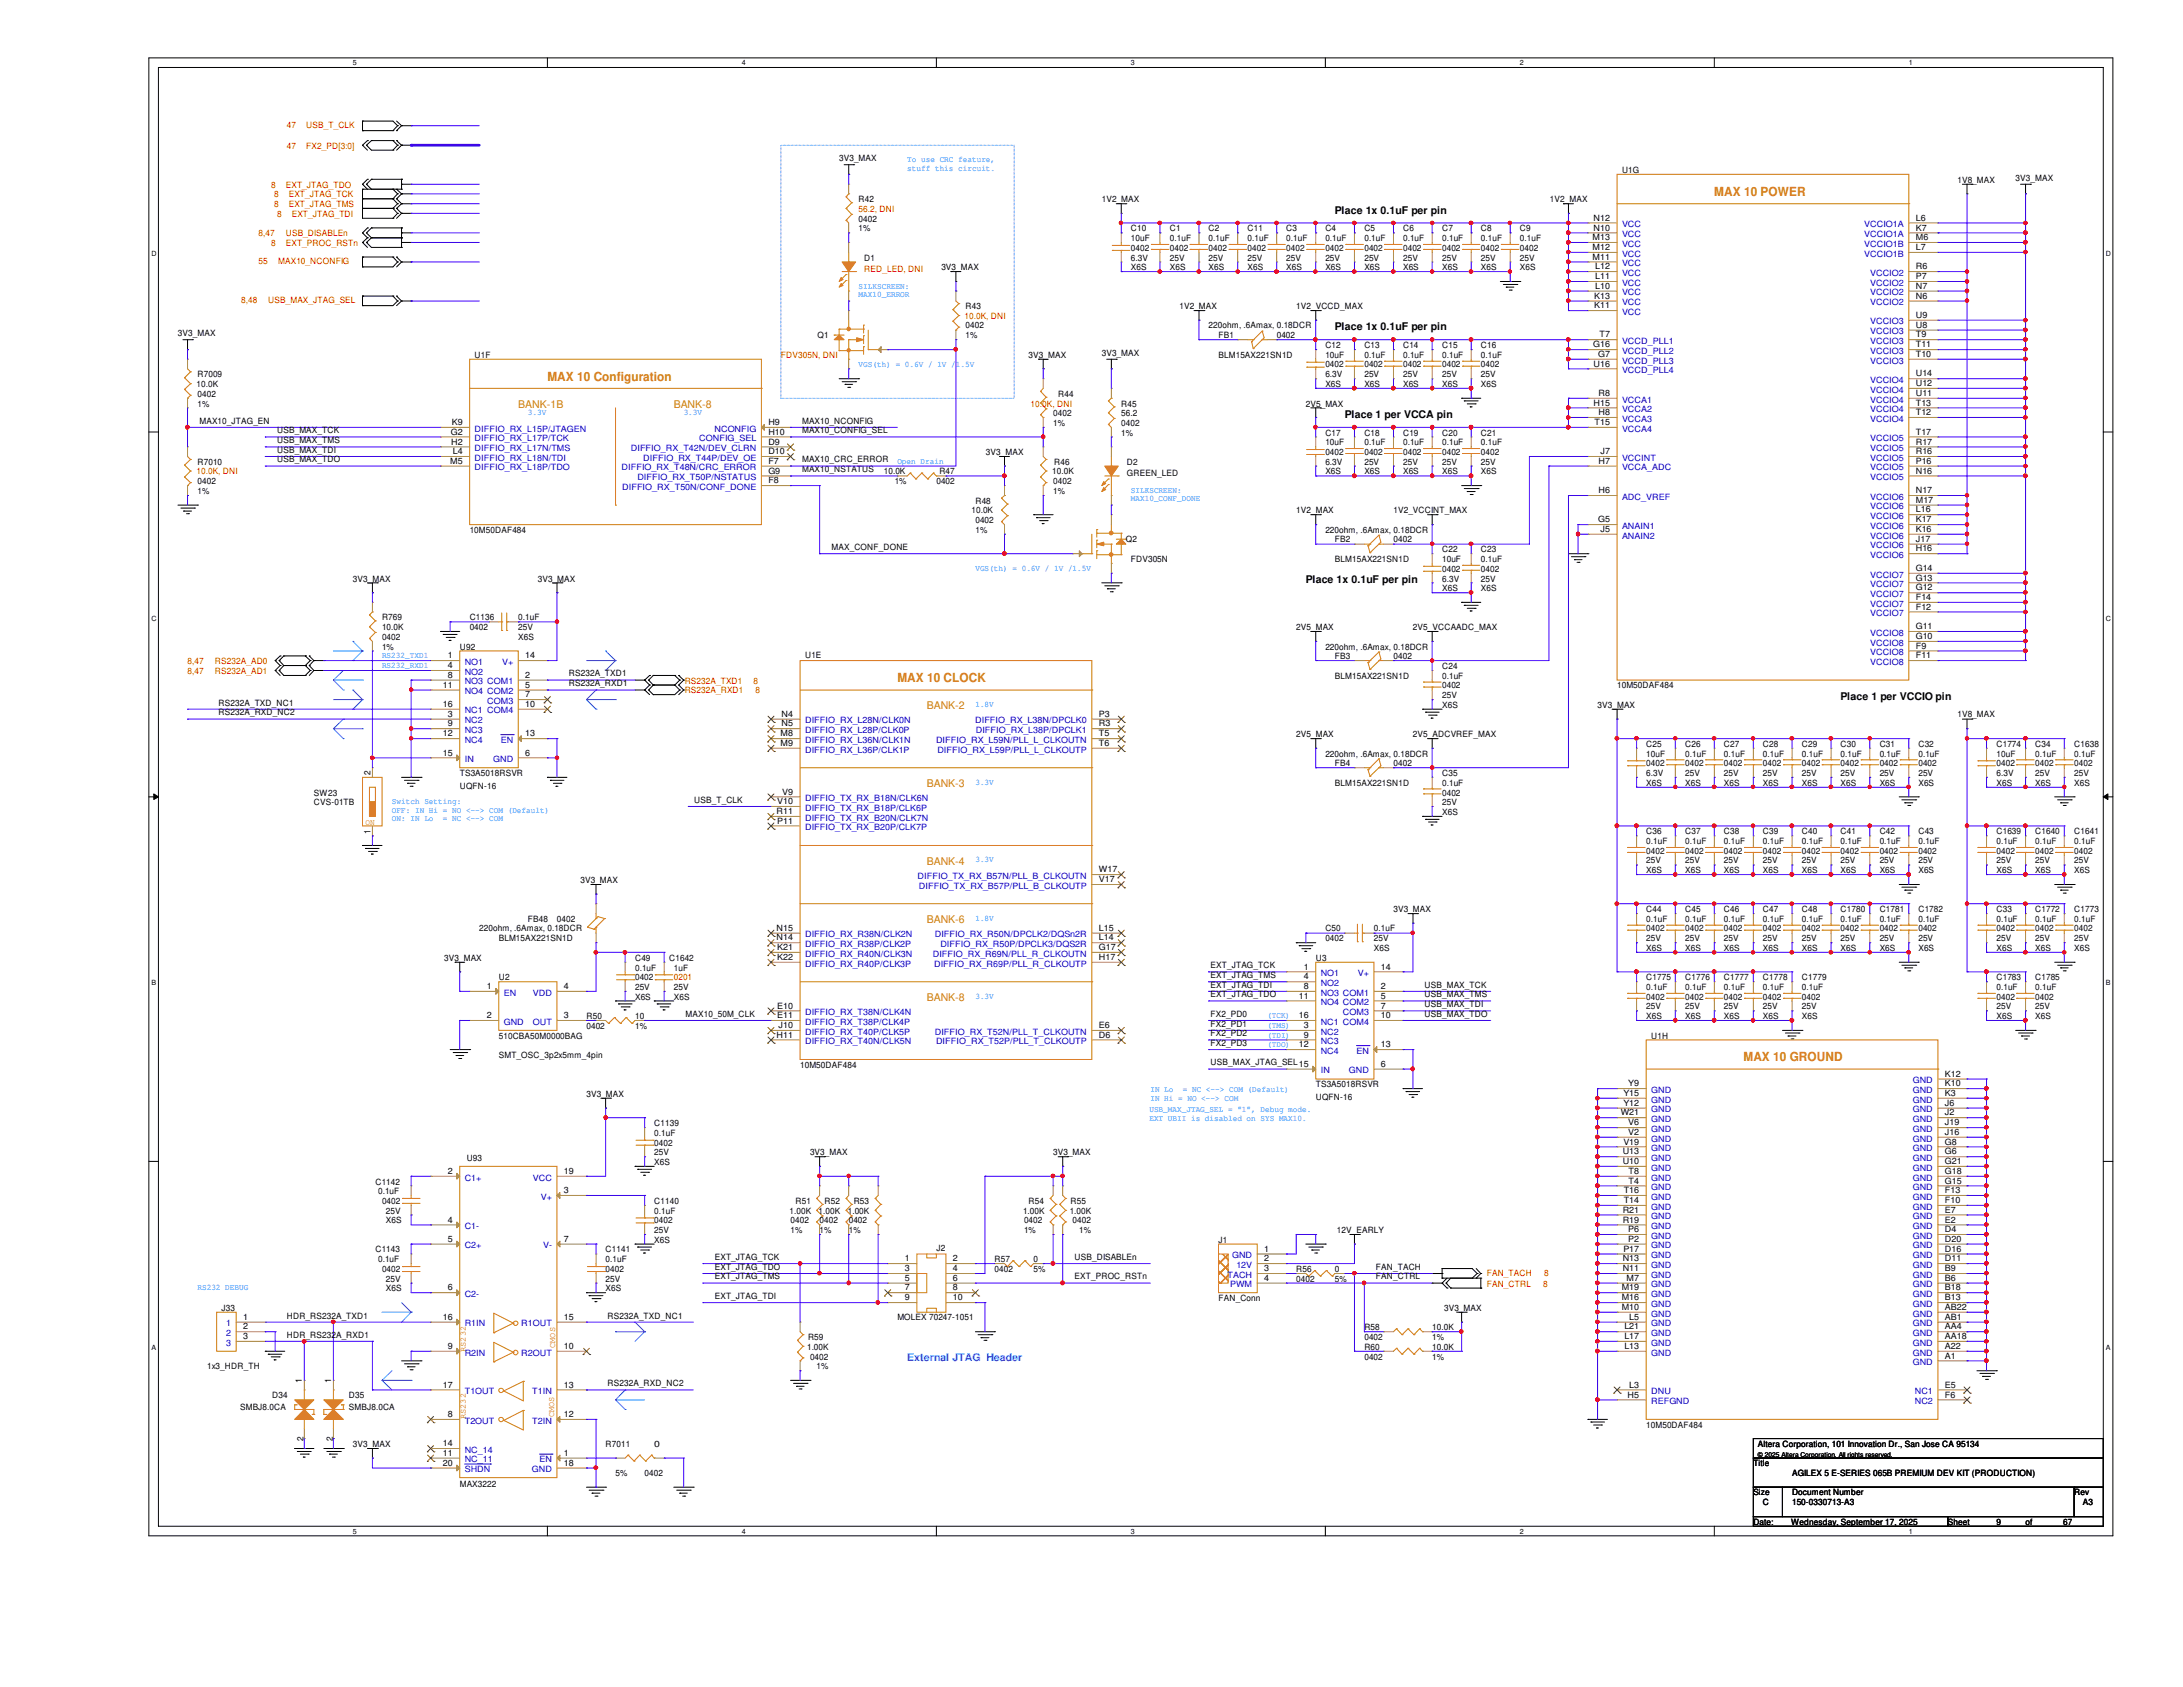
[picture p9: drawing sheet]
<svg xmlns="http://www.w3.org/2000/svg" width="279mm" height="216mm" viewBox="0 0 279 216" stroke-linecap="round" stroke-linejoin="round" font-family="sans-serif">
<defs><g id="words">
<g font-size="1.6" fill="#cc7f05">
<text x="219.4" y="25.1">MAX 10 POWER</text>
<text x="70.1" y="48.7">MAX 10 Configuration</text>
<text x="114.9" y="87.3">MAX 10 CLOCK</text>
<text x="223.1" y="135.8">MAX 10 GROUND</text>
</g>
<g font-size="1.4">
<text x="170.9" y="27.3">Place 1x 0.1uF per pin</text>
<text x="170.9" y="42.2">Place 1x 0.1uF per pin</text>
<text x="172.1" y="53.5">Place 1 per VCCA pin</text>
<text x="167.1" y="74.6">Place 1x 0.1uF per pin</text>
<text x="235.6" y="89.6">Place 1 per VCCIO pin</text>
</g>
<g font-size="1.4" fill="#cc7f05">
<text x="66.3" y="52.2">BANK-1B</text>
<text x="86.2" y="52.2">BANK-8</text>
<text x="118.6" y="90.8">BANK-2</text>
<text x="118.6" y="100.7">BANK-3</text>
<text x="118.6" y="110.7">BANK-4</text>
<text x="118.6" y="118.2">BANK-6</text>
<text x="118.6" y="128.1">BANK-8</text>
</g>
<text font-size="1.4" fill="#007fff" x="116.1" y="174.2">External JTAG Header</text>
<g font-size="1.1" fill="#f00">
<text x="36.7" y="16.4">47</text>
<text x="39.2" y="16.4">USB_T_CLK</text>
<text x="36.7" y="19">47</text>
<text x="39.2" y="19">FX2_PD[3:0]</text>
<text x="34.7" y="24">8</text>
<text x="35.1" y="25.3">8</text>
<text x="35.1" y="26.5">8</text>
<text x="35.5" y="27.7">8</text>
<text x="36.6" y="24">EXT_JTAG_TDO</text>
<text x="37" y="25.3">EXT_JTAG_TCK</text>
<text x="37" y="26.5">EXT_JTAG_TMS</text>
<text x="37.3" y="27.7">EXT_JTAG_TDI</text>
<text x="109.9" y="27.1">56.2, DNI</text>
<text x="33.1" y="30.2">8,47</text>
<text x="33.1" y="33.8">55</text>
<text x="34.7" y="31.5">8</text>
<text x="35.6" y="33.8">MAX10_NCONFIG</text>
<text x="36.6" y="30.2">USB_DISABLEn</text>
<text x="36.6" y="31.5">EXT_PROC_RSTn</text>
<text x="110.6" y="34.8">RED_LED, DNI</text>
<text x="30.9" y="38.8">8,48</text>
<text x="34.3" y="38.8">USB_MAX_JTAG_SEL</text>
<text x="123.4" y="40.8">10.0K, DNI</text>
<text x="99.9" y="45.8">FDV305N, DNI</text>
<text x="131.9" y="52">10.0K, DNI</text>
<text x="25.1" y="60.7">10.0K, DNI</text>
<text x="24" y="85">8,47</text>
<text x="24" y="86.2">8,47</text>
<text x="27.5" y="85">RS232A_AD0</text>
<text x="27.5" y="86.2">RS232A_AD1</text>
<text x="87.6" y="87.5">RS232A_TXD1</text>
<text x="87.6" y="88.7">RS232A_RXD1</text>
<text x="96.4" y="87.5">8</text>
<text x="96.7" y="88.7">8</text>
<text x="86.2" y="125.4">0201</text>
<text x="190.3" y="163.3">FAN_TACH</text>
<text x="190.3" y="164.8">FAN_CTRL</text>
<text x="197.5" y="164.8">8</text>
<text x="197.7" y="163.3">8</text>
</g>
<g font-size="1.1">
<text x="107.4" y="20.7">3V3_MAX</text>
<text x="207.6" y="22.1">U1G</text>
<text x="250.5" y="23.4">1V8_MAX</text>
<text x="258" y="23.2">3V3_MAX</text>
<text x="109.9" y="25.9">R42</text>
<text x="109.9" y="28.4">0402</text>
<text x="109.9" y="29.6">1%</text>
<text x="141" y="25.9">1V2_MAX</text>
<text x="144.7" y="29.6">C10</text>
<text x="149.7" y="29.6">C1</text>
<text x="154.7" y="29.6">C2</text>
<text x="159.7" y="29.6">C11</text>
<text x="164.6" y="29.6">C3</text>
<text x="169.6" y="29.6">C4</text>
<text x="174.6" y="29.6">C5</text>
<text x="179.6" y="29.6">C6</text>
<text x="184.6" y="29.6">C7</text>
<text x="189.5" y="29.6">C8</text>
<text x="194.5" y="29.6">C9</text>
<text x="198.4" y="25.9">1V2_MAX</text>
<text x="204" y="28.2">N12</text>
<text x="204" y="29.5">N10</text>
<text x="245.2" y="28.2">L6</text>
<text x="245.2" y="29.5">K7</text>
<text x="110.6" y="33.4">D1</text>
<text x="120.5" y="34.6">3V3_MAX</text>
<text x="144.7" y="30.9">10uF</text>
<text x="144.7" y="32.1">0402</text>
<text x="144.7" y="33.4">6.3V</text>
<text x="144.7" y="34.6">X6S</text>
<text x="149.7" y="30.9">0.1uF</text>
<text x="149.7" y="32.1">0402</text>
<text x="149.7" y="33.4">25V</text>
<text x="149.7" y="34.6">X6S</text>
<text x="154.7" y="30.9">0.1uF</text>
<text x="154.7" y="32.1">0402</text>
<text x="154.7" y="33.4">25V</text>
<text x="154.7" y="34.6">X6S</text>
<text x="159.7" y="30.9">0.1uF</text>
<text x="159.7" y="32.1">0402</text>
<text x="159.7" y="33.4">25V</text>
<text x="159.7" y="34.6">X6S</text>
<text x="164.6" y="30.9">0.1uF</text>
<text x="164.6" y="32.1">0402</text>
<text x="164.6" y="33.4">25V</text>
<text x="164.6" y="34.6">X6S</text>
<text x="169.6" y="30.9">0.1uF</text>
<text x="169.6" y="32.1">0402</text>
<text x="169.6" y="33.4">25V</text>
<text x="169.6" y="34.6">X6S</text>
<text x="174.6" y="30.9">0.1uF</text>
<text x="174.6" y="32.1">0402</text>
<text x="174.6" y="33.4">25V</text>
<text x="174.6" y="34.6">X6S</text>
<text x="179.6" y="30.9">0.1uF</text>
<text x="179.6" y="32.1">0402</text>
<text x="179.6" y="33.4">25V</text>
<text x="179.6" y="34.6">X6S</text>
<text x="184.6" y="30.9">0.1uF</text>
<text x="184.6" y="32.1">0402</text>
<text x="184.6" y="33.4">25V</text>
<text x="184.6" y="34.6">X6S</text>
<text x="189.5" y="30.9">0.1uF</text>
<text x="189.5" y="32.1">0402</text>
<text x="189.5" y="33.4">25V</text>
<text x="189.5" y="34.6">X6S</text>
<text x="194.5" y="30.9">0.1uF</text>
<text x="194.5" y="32.1">0402</text>
<text x="194.5" y="33.4">25V</text>
<text x="194.5" y="34.6">X6S</text>
<text x="203.8" y="30.7">M13</text>
<text x="203.8" y="32">M12</text>
<text x="203.8" y="33.2">M11</text>
<text x="204.2" y="34.5">L12</text>
<text x="204.2" y="35.7">L11</text>
<text x="245.2" y="30.7">M6</text>
<text x="245.2" y="32">L7</text>
<text x="245.2" y="34.5">R6</text>
<text x="245.2" y="35.7">P7</text>
<text x="123.6" y="39.6">R43</text>
<text x="151" y="39.6">1V2_MAX</text>
<text x="165.9" y="39.6">1V2_VCCD_MAX</text>
<text x="204" y="38.2">K13</text>
<text x="204" y="39.5">K11</text>
<text x="204.2" y="37">L10</text>
<text x="245.2" y="37">N7</text>
<text x="245.2" y="38.2">N6</text>
<text x="245.2" y="40.7">U9</text>
<text x="245.2" y="42">U8</text>
<text x="22.8" y="43.1">3V3_MAX</text>
<text x="60.7" y="45.8">U1F</text>
<text x="104.6" y="43.3">Q1</text>
<text x="123.6" y="42">0402</text>
<text x="123.6" y="43.3">1%</text>
<text x="131.7" y="45.8">3V3_MAX</text>
<text x="141" y="45.6">3V3_MAX</text>
<text x="154.7" y="42">220ohm, .6Amax, 0.18DCR</text>
<text x="156" y="45.8">BLM15AX221SN1D</text>
<text x="156" y="43.3">FB1</text>
<text x="163.4" y="43.3">0402</text>
<text x="169.6" y="44.5">C12</text>
<text x="169.6" y="45.8">10uF</text>
<text x="169.6" y="47">0402</text>
<text x="174.6" y="44.5">C13</text>
<text x="174.6" y="45.8">0.1uF</text>
<text x="174.6" y="47">0402</text>
<text x="179.6" y="44.5">C14</text>
<text x="179.6" y="45.8">0.1uF</text>
<text x="179.6" y="47">0402</text>
<text x="184.6" y="44.5">C15</text>
<text x="184.6" y="45.8">0.1uF</text>
<text x="184.6" y="47">0402</text>
<text x="189.5" y="44.5">C16</text>
<text x="189.5" y="45.8">0.1uF</text>
<text x="189.5" y="47">0402</text>
<text x="203.9" y="44.4">G16</text>
<text x="204" y="46.9">U16</text>
<text x="204.6" y="45.7">G7</text>
<text x="204.7" y="43.2">T7</text>
<text x="245.2" y="43.2">T9</text>
<text x="245.2" y="44.4">T11</text>
<text x="245.2" y="45.7">T10</text>
<text x="25.1" y="49.5">10.0K</text>
<text x="25.3" y="48.3">R7009</text>
<text x="25.3" y="50.8">0402</text>
<text x="25.3" y="52">1%</text>
<text x="134.8" y="53.3">0402</text>
<text x="135.4" y="50.8">R44</text>
<text x="143.5" y="52">R45</text>
<text x="143.5" y="53.3">56.2</text>
<text x="167.1" y="52">2V5_MAX</text>
<text x="169.6" y="48.3">6.3V</text>
<text x="169.6" y="49.5">X6S</text>
<text x="174.6" y="48.3">25V</text>
<text x="174.6" y="49.5">X6S</text>
<text x="179.6" y="48.3">25V</text>
<text x="179.6" y="49.5">X6S</text>
<text x="184.6" y="48.3">25V</text>
<text x="184.6" y="49.5">X6S</text>
<text x="189.5" y="48.3">25V</text>
<text x="189.5" y="49.5">X6S</text>
<text x="204" y="51.9">H15</text>
<text x="204.6" y="50.7">R8</text>
<text x="204.6" y="53.1">H8</text>
<text x="245.2" y="48.2">U14</text>
<text x="245.2" y="49.4">U12</text>
<text x="245.2" y="50.7">U11</text>
<text x="245.2" y="51.9">T13</text>
<text x="245.2" y="53.1">T12</text>
<text x="25.3" y="59.5">R7010</text>
<text x="25.5" y="54.2">MAX10_JTAG_EN</text>
<text x="35.5" y="55.5">USB_MAX_TCK</text>
<text x="35.5" y="56.7">USB_MAX_TMS</text>
<text x="35.5" y="58">USB_MAX_TDI</text>
<text x="35.5" y="59.2">USB_MAX_TDO</text>
<text x="57.6" y="59.4">M5</text>
<text x="57.7" y="55.6">G2</text>
<text x="57.7" y="56.9">H2</text>
<text x="57.8" y="54.4">K9</text>
<text x="58" y="58.1">L4</text>
<text x="98.3" y="55.6">H10</text>
<text x="98.3" y="56.9">D9</text>
<text x="98.3" y="58.1">D10</text>
<text x="98.3" y="59.4">F7</text>
<text x="98.3" y="54.4">H9</text>
<text x="102.7" y="54.2">MAX10_NCONFIG</text>
<text x="102.7" y="55.5">MAX10_CONFIG_SEL</text>
<text x="102.7" y="59.2">MAX10_CRC_ERROR</text>
<text x="126.2" y="58.3">3V3_MAX</text>
<text x="134.8" y="54.5">1%</text>
<text x="134.9" y="59.5">R46</text>
<text x="143.5" y="54.5">0402</text>
<text x="143.5" y="55.8">1%</text>
<text x="144.2" y="59.5">D2</text>
<text x="169.6" y="55.8">C17</text>
<text x="169.6" y="57">10uF</text>
<text x="169.6" y="58.3">0402</text>
<text x="169.6" y="59.5">6.3V</text>
<text x="174.6" y="55.8">C18</text>
<text x="174.6" y="57">0.1uF</text>
<text x="174.6" y="58.3">0402</text>
<text x="174.6" y="59.5">25V</text>
<text x="179.6" y="55.8">C19</text>
<text x="179.6" y="57">0.1uF</text>
<text x="179.6" y="58.3">0402</text>
<text x="179.6" y="59.5">25V</text>
<text x="184.6" y="55.8">C20</text>
<text x="184.6" y="57">0.1uF</text>
<text x="184.6" y="58.3">0402</text>
<text x="184.6" y="59.5">25V</text>
<text x="189.5" y="55.8">C21</text>
<text x="189.5" y="57">0.1uF</text>
<text x="189.5" y="58.3">0402</text>
<text x="189.5" y="59.5">25V</text>
<text x="204.1" y="54.4">T15</text>
<text x="204.6" y="59.4">H7</text>
<text x="204.9" y="58.1">J7</text>
<text x="245.2" y="55.6">T17</text>
<text x="245.2" y="56.9">R17</text>
<text x="245.2" y="58.1">R16</text>
<text x="245.2" y="59.4">P16</text>
<text x="25.3" y="62">0402</text>
<text x="25.3" y="63.2">1%</text>
<text x="98.3" y="61.8">F8</text>
<text x="98.3" y="60.6">G9</text>
<text x="102.7" y="60.5">MAX10_NSTATUS</text>
<text x="113.1" y="60.7">10.0K</text>
<text x="114.5" y="62">1%</text>
<text x="119.8" y="62">0402</text>
<text x="120.2" y="60.7">R47</text>
<text x="124.3" y="65.7">10.0K</text>
<text x="124.8" y="64.5">R48</text>
<text x="134.7" y="60.7">10.0K</text>
<text x="134.8" y="62">0402</text>
<text x="134.8" y="63.2">1%</text>
<text x="144.2" y="61">GREEN_LED</text>
<text x="165.9" y="65.7">1V2_MAX</text>
<text x="169.6" y="60.7">X6S</text>
<text x="174.6" y="60.7">X6S</text>
<text x="178.4" y="65.7">1V2_VCCINT_MAX</text>
<text x="179.6" y="60.7">X6S</text>
<text x="184.6" y="60.7">X6S</text>
<text x="189.5" y="60.7">X6S</text>
<text x="204.6" y="63.1">H6</text>
<text x="245.2" y="60.6">N16</text>
<text x="245.2" y="63.1">N17</text>
<text x="245.2" y="64.3">M17</text>
<text x="245.2" y="65.6">L16</text>
<text x="60.1" y="68.2">10M50DAF484</text>
<text x="106.4" y="70.4">MAX_CONF_DONE</text>
<text x="124.8" y="66.9">0402</text>
<text x="124.8" y="68.2">1%</text>
<text x="144.1" y="69.4">Q2</text>
<text x="144.7" y="71.9">FDV305N</text>
<text x="169.6" y="68.2">220ohm, .6Amax, 0.18DCR</text>
<text x="170.9" y="69.4">FB2</text>
<text x="170.9" y="71.9">BLM15AX221SN1D</text>
<text x="178.4" y="69.4">0402</text>
<text x="184.6" y="70.7">C22</text>
<text x="184.6" y="71.9">10uF</text>
<text x="189.5" y="70.7">C23</text>
<text x="189.5" y="71.9">0.1uF</text>
<text x="204.6" y="66.8">G5</text>
<text x="204.9" y="68.1">J5</text>
<text x="245.2" y="66.8">K17</text>
<text x="245.2" y="68.1">K16</text>
<text x="245.2" y="69.3">J17</text>
<text x="245.2" y="70.6">H16</text>
<text x="45.2" y="74.4">3V3_MAX</text>
<text x="68.8" y="74.4">3V3_MAX</text>
<text x="184.6" y="73.2">0402</text>
<text x="184.6" y="74.4">6.3V</text>
<text x="184.6" y="75.6">X6S</text>
<text x="189.5" y="73.2">0402</text>
<text x="189.5" y="74.4">25V</text>
<text x="189.5" y="75.6">X6S</text>
<text x="245.2" y="73.1">G14</text>
<text x="245.2" y="74.3">G13</text>
<text x="245.2" y="75.6">G12</text>
<text x="245.2" y="76.8">F14</text>
<text x="48.9" y="79.4">R769</text>
<text x="48.9" y="80.6">10.0K</text>
<text x="48.9" y="81.9">0402</text>
<text x="48.9" y="83.1">1%</text>
<text x="58.8" y="83.1">U92</text>
<text x="60.1" y="79.4">C1136</text>
<text x="60.1" y="80.6">0402</text>
<text x="66.3" y="79.4">0.1uF</text>
<text x="66.3" y="81.9">X6S</text>
<text x="66.3" y="80.6">25V</text>
<text x="165.9" y="80.6">2V5_MAX</text>
<text x="169.6" y="83.1">220ohm, .6Amax, 0.18DCR</text>
<text x="180.8" y="80.6">2V5_VCCAADC_MAX</text>
<text x="245.2" y="78">F12</text>
<text x="245.2" y="80.5">G11</text>
<text x="245.2" y="81.8">G10</text>
<text x="245.2" y="83">F9</text>
<text x="56.7" y="88">11</text>
<text x="57.3" y="84.2">1</text>
<text x="57.3" y="85.5">4</text>
<text x="57.3" y="86.7">8</text>
<text x="67.2" y="86.7">2</text>
<text x="67.2" y="88">5</text>
<text x="67.2" y="89.2">7</text>
<text x="67.2" y="84.2">14</text>
<text x="72.8" y="86.6">RS232A_TXD1</text>
<text x="72.8" y="87.8">RS232A_RXD1</text>
<text x="103" y="84.2">U1E</text>
<text x="170.9" y="84.4">FB3</text>
<text x="170.9" y="86.9">BLM15AX221SN1D</text>
<text x="178.4" y="84.4">0402</text>
<text x="184.6" y="85.6">C24</text>
<text x="184.6" y="86.9">0.1uF</text>
<text x="184.6" y="88.1">0402</text>
<text x="184.6" y="89.4">25V</text>
<text x="207" y="88.1">10M50DAF484</text>
<text x="245.2" y="84.2">F11</text>
<text x="28" y="90.3">RS232A_TXD_NC1</text>
<text x="28" y="91.6">RS232A_RXD_NC2</text>
<text x="56.7" y="90.5">16</text>
<text x="56.7" y="94.2">12</text>
<text x="57.3" y="91.7">3</text>
<text x="57.3" y="93">9</text>
<text x="67.2" y="90.5">10</text>
<text x="67.2" y="94.2">13</text>
<text x="99.9" y="94.2">M8</text>
<text x="99.9" y="95.5">M9</text>
<text x="100" y="91.7">N4</text>
<text x="100" y="93">N5</text>
<text x="140.6" y="91.7">P3</text>
<text x="140.6" y="93">R3</text>
<text x="140.6" y="94.2">T5</text>
<text x="140.6" y="95.5">T6</text>
<text x="165.9" y="94.3">2V5_MAX</text>
<text x="180.8" y="94.3">2V5_ADCVREF_MAX</text>
<text x="184.6" y="90.6">X6S</text>
<text x="204.5" y="90.6">3V3_MAX</text>
<text x="210.7" y="95.6">C25</text>
<text x="215.7" y="95.6">C26</text>
<text x="220.6" y="95.6">C27</text>
<text x="225.6" y="95.6">C28</text>
<text x="230.6" y="95.6">C29</text>
<text x="235.6" y="95.6">C30</text>
<text x="240.6" y="95.6">C31</text>
<text x="245.5" y="95.6">C32</text>
<text x="250.5" y="91.8">1V8_MAX</text>
<text x="255.5" y="95.6">C1774</text>
<text x="260.5" y="95.6">C34</text>
<text x="265.5" y="95.6">C1638</text>
<text x="40.2" y="101.8">SW23</text>
<text x="47.4" y="99.2" transform="rotate(-90 47.4 99.2)">2</text>
<text x="56.7" y="96.7">15</text>
<text x="58.8" y="99.3">TS3A5018RSVR</text>
<text x="58.8" y="100.9">UQFN-16</text>
<text x="67.2" y="96.7">6</text>
<text x="100.1" y="101.7">V9</text>
<text x="169.6" y="96.8">220ohm, .6Amax, 0.18DCR</text>
<text x="170.9" y="98">FB4</text>
<text x="170.9" y="100.5">BLM15AX221SN1D</text>
<text x="178.4" y="98">0402</text>
<text x="184.6" y="99.3">C35</text>
<text x="184.6" y="100.5">0.1uF</text>
<text x="184.6" y="101.8">0402</text>
<text x="210.7" y="96.8">10uF</text>
<text x="210.7" y="98">0402</text>
<text x="210.7" y="99.3">6.3V</text>
<text x="210.7" y="100.5">X6S</text>
<text x="215.7" y="96.8">0.1uF</text>
<text x="215.7" y="98">0402</text>
<text x="215.7" y="99.3">25V</text>
<text x="215.7" y="100.5">X6S</text>
<text x="220.6" y="96.8">0.1uF</text>
<text x="220.6" y="98">0402</text>
<text x="220.6" y="99.3">25V</text>
<text x="220.6" y="100.5">X6S</text>
<text x="225.6" y="96.8">0.1uF</text>
<text x="225.6" y="98">0402</text>
<text x="225.6" y="99.3">25V</text>
<text x="225.6" y="100.5">X6S</text>
<text x="230.6" y="96.8">0.1uF</text>
<text x="230.6" y="98">0402</text>
<text x="230.6" y="99.3">25V</text>
<text x="230.6" y="100.5">X6S</text>
<text x="235.6" y="96.8">0.1uF</text>
<text x="235.6" y="98">0402</text>
<text x="235.6" y="99.3">25V</text>
<text x="235.6" y="100.5">X6S</text>
<text x="240.6" y="96.8">0.1uF</text>
<text x="240.6" y="98">0402</text>
<text x="240.6" y="99.3">25V</text>
<text x="240.6" y="100.5">X6S</text>
<text x="245.5" y="96.8">0.1uF</text>
<text x="245.5" y="98">0402</text>
<text x="245.5" y="99.3">25V</text>
<text x="245.5" y="100.5">X6S</text>
<text x="255.5" y="96.8">10uF</text>
<text x="255.5" y="98">0402</text>
<text x="255.5" y="99.3">6.3V</text>
<text x="255.5" y="100.5">X6S</text>
<text x="260.5" y="96.8">0.1uF</text>
<text x="260.5" y="98">0402</text>
<text x="260.5" y="99.3">25V</text>
<text x="260.5" y="100.5">X6S</text>
<text x="265.5" y="96.8">0.1uF</text>
<text x="265.5" y="98">0402</text>
<text x="265.5" y="99.3">25V</text>
<text x="265.5" y="100.5">X6S</text>
<text x="40.2" y="103">CVS-01TB</text>
<text x="47.4" y="106.7" transform="rotate(-90 47.4 106.7)">1</text>
<text x="88.9" y="102.7">USB_T_CLK</text>
<text x="99.4" y="104.2">R11</text>
<text x="99.5" y="102.9">V10</text>
<text x="99.5" y="105.4">P11</text>
<text x="184.6" y="103">25V</text>
<text x="184.6" y="104.3">X6S</text>
<text x="210.7" y="106.8">C36</text>
<text x="215.7" y="106.8">C37</text>
<text x="220.6" y="106.8">C38</text>
<text x="225.6" y="106.8">C39</text>
<text x="230.6" y="106.8">C40</text>
<text x="235.6" y="106.8">C41</text>
<text x="240.6" y="106.8">C42</text>
<text x="245.5" y="106.8">C43</text>
<text x="255.5" y="106.8">C1639</text>
<text x="260.5" y="106.8">C1640</text>
<text x="265.5" y="106.8">C1641</text>
<text x="74.3" y="113">3V3_MAX</text>
<text x="140.6" y="111.6">W17</text>
<text x="140.6" y="112.9">V17</text>
<text x="210.7" y="108">0.1uF</text>
<text x="210.7" y="109.3">0402</text>
<text x="210.7" y="110.5">25V</text>
<text x="210.7" y="111.8">X6S</text>
<text x="215.7" y="108">0.1uF</text>
<text x="215.7" y="109.3">0402</text>
<text x="215.7" y="110.5">25V</text>
<text x="215.7" y="111.8">X6S</text>
<text x="220.6" y="108">0.1uF</text>
<text x="220.6" y="109.3">0402</text>
<text x="220.6" y="110.5">25V</text>
<text x="220.6" y="111.8">X6S</text>
<text x="225.6" y="108">0.1uF</text>
<text x="225.6" y="109.3">0402</text>
<text x="225.6" y="110.5">25V</text>
<text x="225.6" y="111.8">X6S</text>
<text x="230.6" y="108">0.1uF</text>
<text x="230.6" y="109.3">0402</text>
<text x="230.6" y="110.5">25V</text>
<text x="230.6" y="111.8">X6S</text>
<text x="235.6" y="108">0.1uF</text>
<text x="235.6" y="109.3">0402</text>
<text x="235.6" y="110.5">25V</text>
<text x="235.6" y="111.8">X6S</text>
<text x="240.6" y="108">0.1uF</text>
<text x="240.6" y="109.3">0402</text>
<text x="240.6" y="110.5">25V</text>
<text x="240.6" y="111.8">X6S</text>
<text x="245.5" y="108">0.1uF</text>
<text x="245.5" y="109.3">0402</text>
<text x="245.5" y="110.5">25V</text>
<text x="245.5" y="111.8">X6S</text>
<text x="255.5" y="108">0.1uF</text>
<text x="255.5" y="109.3">0402</text>
<text x="255.5" y="110.5">25V</text>
<text x="255.5" y="111.8">X6S</text>
<text x="260.5" y="108">0.1uF</text>
<text x="260.5" y="109.3">0402</text>
<text x="260.5" y="110.5">25V</text>
<text x="260.5" y="111.8">X6S</text>
<text x="265.5" y="108">0.1uF</text>
<text x="265.5" y="109.3">0402</text>
<text x="265.5" y="110.5">25V</text>
<text x="265.5" y="111.8">X6S</text>
<text x="61.3" y="119.2">220ohm, .6Amax, 0.18DCR</text>
<text x="67.6" y="118">FB48</text>
<text x="71.3" y="118">0402</text>
<text x="99.4" y="119.1">N15</text>
<text x="140.6" y="119.1">L15</text>
<text x="169.6" y="119.2">C50</text>
<text x="175.9" y="119.2">0.1uF</text>
<text x="178.4" y="116.7">3V3_MAX</text>
<text x="210.7" y="116.7">C44</text>
<text x="210.7" y="118">0.1uF</text>
<text x="210.7" y="119.2">0402</text>
<text x="215.7" y="116.7">C45</text>
<text x="215.7" y="118">0.1uF</text>
<text x="215.7" y="119.2">0402</text>
<text x="220.6" y="116.7">C46</text>
<text x="220.6" y="118">0.1uF</text>
<text x="220.6" y="119.2">0402</text>
<text x="225.6" y="116.7">C47</text>
<text x="225.6" y="118">0.1uF</text>
<text x="225.6" y="119.2">0402</text>
<text x="230.6" y="116.7">C48</text>
<text x="230.6" y="118">0.1uF</text>
<text x="230.6" y="119.2">0402</text>
<text x="235.6" y="116.7">C1780</text>
<text x="235.6" y="118">0.1uF</text>
<text x="235.6" y="119.2">0402</text>
<text x="240.6" y="116.7">C1781</text>
<text x="240.6" y="118">0.1uF</text>
<text x="240.6" y="119.2">0402</text>
<text x="245.5" y="116.7">C1782</text>
<text x="245.5" y="118">0.1uF</text>
<text x="245.5" y="119.2">0402</text>
<text x="255.5" y="116.7">C33</text>
<text x="255.5" y="118">0.1uF</text>
<text x="255.5" y="119.2">0402</text>
<text x="260.5" y="116.7">C1772</text>
<text x="260.5" y="118">0.1uF</text>
<text x="260.5" y="119.2">0402</text>
<text x="265.5" y="116.7">C1773</text>
<text x="265.5" y="118">0.1uF</text>
<text x="265.5" y="119.2">0402</text>
<text x="56.9" y="122.9">3V3_MAX</text>
<text x="63.8" y="125.4">U2</text>
<text x="63.8" y="120.5">BLM15AX221SN1D</text>
<text x="81.3" y="122.9">C49</text>
<text x="81.3" y="124.2">0.1uF</text>
<text x="81.3" y="125.4">0402</text>
<text x="85.6" y="122.9">C1642</text>
<text x="86.2" y="124.2">1uF</text>
<text x="99.4" y="120.4">N14</text>
<text x="99.5" y="121.6">K21</text>
<text x="99.5" y="122.9">K22</text>
<text x="140.6" y="120.4">L14</text>
<text x="140.6" y="121.6">G17</text>
<text x="140.6" y="122.9">H17</text>
<text x="154.9" y="123.9">EXT_JTAG_TCK</text>
<text x="154.9" y="125.2">EXT_JTAG_TMS</text>
<text x="166.9" y="124.1">1</text>
<text x="166.9" y="125.3">4</text>
<text x="168.4" y="122.9">U3</text>
<text x="169.6" y="120.5">0402</text>
<text x="175.9" y="120.5">25V</text>
<text x="175.9" y="121.7">X6S</text>
<text x="176.7" y="124.1">14</text>
<text x="210.7" y="120.5">25V</text>
<text x="210.7" y="121.7">X6S</text>
<text x="210.7" y="125.4">C1775</text>
<text x="215.7" y="120.5">25V</text>
<text x="215.7" y="121.7">X6S</text>
<text x="215.7" y="125.4">C1776</text>
<text x="220.6" y="125.4">C1777</text>
<text x="220.6" y="120.5">25V</text>
<text x="220.6" y="121.7">X6S</text>
<text x="225.6" y="120.5">25V</text>
<text x="225.6" y="121.7">X6S</text>
<text x="225.6" y="125.4">C1778</text>
<text x="230.6" y="120.5">25V</text>
<text x="230.6" y="121.7">X6S</text>
<text x="230.6" y="125.4">C1779</text>
<text x="235.6" y="120.5">25V</text>
<text x="235.6" y="121.7">X6S</text>
<text x="240.6" y="120.5">25V</text>
<text x="240.6" y="121.7">X6S</text>
<text x="245.5" y="120.5">25V</text>
<text x="245.5" y="121.7">X6S</text>
<text x="255.5" y="120.5">25V</text>
<text x="255.5" y="121.7">X6S</text>
<text x="255.5" y="125.4">C1783</text>
<text x="260.5" y="120.5">25V</text>
<text x="260.5" y="121.7">X6S</text>
<text x="260.5" y="125.4">C1785</text>
<text x="265.5" y="120.5">25V</text>
<text x="265.5" y="121.7">X6S</text>
<text x="62.3" y="126.6">1</text>
<text x="62.3" y="130.3">2</text>
<text x="72.2" y="130.3">3</text>
<text x="72.2" y="126.6">4</text>
<text x="75.1" y="130.4">R50</text>
<text x="75.1" y="131.7">0402</text>
<text x="81.3" y="130.4">10</text>
<text x="81.3" y="131.7">1%</text>
<text x="81.3" y="126.7">25V</text>
<text x="81.3" y="127.9">X6S</text>
<text x="86.2" y="126.7">25V</text>
<text x="86.2" y="127.9">X6S</text>
<text x="87.8" y="130.1">MAX10_50M_CLK</text>
<text x="99.5" y="129.1">E10</text>
<text x="99.5" y="130.3">E11</text>
<text x="99.7" y="131.6">J10</text>
<text x="140.6" y="131.6">E6</text>
<text x="154.9" y="126.4">EXT_JTAG_TDI</text>
<text x="154.9" y="127.6">EXT_JTAG_TDO</text>
<text x="154.9" y="130.1">FX2_PD0</text>
<text x="154.9" y="131.4">FX2_PD1</text>
<text x="166.2" y="127.8">11</text>
<text x="166.2" y="130.3">16</text>
<text x="166.9" y="126.6">8</text>
<text x="166.9" y="131.6">3</text>
<text x="176.7" y="126.6">2</text>
<text x="176.7" y="127.8">5</text>
<text x="176.7" y="129.1">7</text>
<text x="176.7" y="130.3">10</text>
<text x="182.3" y="126.4">USB_MAX_TCK</text>
<text x="182.3" y="127.6">USB_MAX_TMS</text>
<text x="182.3" y="128.9">USB_MAX_TDI</text>
<text x="182.3" y="130.1">USB_MAX_TDO</text>
<text x="210.7" y="126.7">0.1uF</text>
<text x="210.7" y="127.9">0402</text>
<text x="210.7" y="129.2">25V</text>
<text x="210.7" y="130.4">X6S</text>
<text x="215.7" y="126.7">0.1uF</text>
<text x="215.7" y="127.9">0402</text>
<text x="215.7" y="129.2">25V</text>
<text x="215.7" y="130.4">X6S</text>
<text x="220.6" y="126.7">0.1uF</text>
<text x="220.6" y="127.9">0402</text>
<text x="220.6" y="129.2">25V</text>
<text x="220.6" y="130.4">X6S</text>
<text x="225.6" y="126.7">0.1uF</text>
<text x="225.6" y="127.9">0402</text>
<text x="225.6" y="129.2">25V</text>
<text x="225.6" y="130.4">X6S</text>
<text x="230.6" y="126.7">0.1uF</text>
<text x="230.6" y="127.9">0402</text>
<text x="230.6" y="129.2">25V</text>
<text x="230.6" y="130.4">X6S</text>
<text x="255.5" y="126.7">0.1uF</text>
<text x="255.5" y="127.9">0402</text>
<text x="255.5" y="129.2">25V</text>
<text x="255.5" y="130.4">X6S</text>
<text x="260.5" y="126.7">0.1uF</text>
<text x="260.5" y="127.9">0402</text>
<text x="260.5" y="129.2">25V</text>
<text x="260.5" y="130.4">X6S</text>
<text x="63.8" y="132.9">510CBA50M0000BAG</text>
<text x="63.8" y="135.4">SMT_OSC_3p2x5mm_4pin</text>
<text x="99.4" y="132.8">H11</text>
<text x="102.4" y="136.7">10M50DAF484</text>
<text x="140.6" y="132.8">D6</text>
<text x="154.9" y="132.6">FX2_PD2</text>
<text x="154.9" y="133.9">FX2_PD3</text>
<text x="154.9" y="136.4">USB_MAX_JTAG_SEL15</text>
<text x="166.2" y="134">12</text>
<text x="166.9" y="132.8">9</text>
<text x="176.7" y="134">13</text>
<text x="176.7" y="136.5">6</text>
<text x="211.3" y="132.9">U1H</text>
<text x="248.9" y="137.8">K12</text>
<text x="75.1" y="140.4">3V3_MAX</text>
<text x="168.4" y="139.1">TS3A5018RSVR</text>
<text x="168.4" y="140.8">UQFN-16</text>
<text x="207.4" y="142.7">W21</text>
<text x="207.8" y="140.2">Y15</text>
<text x="207.8" y="141.5">Y12</text>
<text x="208.4" y="139">Y9</text>
<text x="248.9" y="140.2">K3</text>
<text x="248.9" y="139">K10</text>
<text x="248.9" y="141.5">J6</text>
<text x="248.9" y="142.7">J2</text>
<text x="59.7" y="148.6">U93</text>
<text x="83.7" y="144.1">C1139</text>
<text x="83.7" y="145.4">0.1uF</text>
<text x="83.7" y="146.6">0402</text>
<text x="83.7" y="147.8">25V</text>
<text x="83.7" y="149.1">X6S</text>
<text x="103.7" y="147.8">3V3_MAX</text>
<text x="134.8" y="147.8">3V3_MAX</text>
<text x="207.7" y="147.7">U13</text>
<text x="207.7" y="149">U10</text>
<text x="207.8" y="146.5">V19</text>
<text x="208.4" y="144">V6</text>
<text x="208.4" y="145.2">V2</text>
<text x="248.9" y="144">J19</text>
<text x="248.9" y="145.2">J16</text>
<text x="248.9" y="146.5">G8</text>
<text x="248.9" y="147.7">G6</text>
<text x="248.9" y="149">G21</text>
<text x="48" y="151.6">C1142</text>
<text x="48.4" y="152.8">0.1uF</text>
<text x="48.9" y="154.1">0402</text>
<text x="49.4" y="155.3">25V</text>
<text x="57.3" y="150.2">2</text>
<text x="72.2" y="152.7">3</text>
<text x="72.2" y="150.2">19</text>
<text x="83.7" y="154.1">C1140</text>
<text x="83.7" y="155.3">0.1uF</text>
<text x="101" y="155.3">1.00K</text>
<text x="101.8" y="154.1">R51</text>
<text x="104.8" y="155.3">1.00K</text>
<text x="105.5" y="154.1">R52</text>
<text x="108.5" y="155.3">1.00K</text>
<text x="109.3" y="154.1">R53</text>
<text x="130.9" y="155.3">1.00K</text>
<text x="131.7" y="154.1">R54</text>
<text x="136.9" y="155.3">1.00K</text>
<text x="137" y="154.1">R55</text>
<text x="207.7" y="155.2">R21</text>
<text x="207.8" y="152.7">T16</text>
<text x="207.8" y="154">T14</text>
<text x="208.4" y="150.2">T8</text>
<text x="208.4" y="151.5">T4</text>
<text x="248.9" y="150.2">G18</text>
<text x="248.9" y="151.5">G15</text>
<text x="248.9" y="152.7">F13</text>
<text x="248.9" y="154">F10</text>
<text x="248.9" y="155.2">E7</text>
<text x="48" y="160.3">C1143</text>
<text x="48.4" y="161.5">0.1uF</text>
<text x="49.4" y="156.5">X6S</text>
<text x="57.3" y="156.5">4</text>
<text x="57.3" y="158.9">5</text>
<text x="72.2" y="158.9">7</text>
<text x="77.5" y="160.3">C1141</text>
<text x="77.5" y="161.5">0.1uF</text>
<text x="83.7" y="156.5">0402</text>
<text x="83.7" y="157.8">25V</text>
<text x="83.7" y="159">X6S</text>
<text x="91.5" y="161.2">EXT_JTAG_TCK</text>
<text x="101.2" y="156.5">0402</text>
<text x="101.2" y="157.8">1%</text>
<text x="104.9" y="156.5">0402</text>
<text x="104.9" y="157.8">1%</text>
<text x="108.6" y="156.5">0402</text>
<text x="108.6" y="157.8">1%</text>
<text x="115.8" y="161.4">1</text>
<text x="119.8" y="160.1">J2</text>
<text x="122" y="161.4">2</text>
<text x="127.3" y="161.5">R57</text>
<text x="131.1" y="156.5">0402</text>
<text x="131.1" y="157.8">1%</text>
<text x="132.3" y="161.5">0</text>
<text x="137.3" y="156.5">0402</text>
<text x="137.5" y="161.2">USB_DISABLEn</text>
<text x="138.1" y="157.8">1%</text>
<text x="156" y="159">J1</text>
<text x="161.8" y="161.4">2</text>
<text x="161.8" y="160.2">1</text>
<text x="171.1" y="157.8">12V_EARLY</text>
<text x="207.7" y="156.5">R19</text>
<text x="207.7" y="161.4">N13</text>
<text x="207.8" y="160.2">P17</text>
<text x="208.4" y="157.7">P6</text>
<text x="208.4" y="158.9">P2</text>
<text x="248.9" y="156.5">E2</text>
<text x="248.9" y="157.7">D4</text>
<text x="248.9" y="158.9">D20</text>
<text x="248.9" y="160.2">D16</text>
<text x="248.9" y="161.4">D11</text>
<text x="28.4" y="167.8">J33</text>
<text x="48.9" y="162.8">0402</text>
<text x="49.4" y="164">25V</text>
<text x="49.4" y="165.3">X6S</text>
<text x="57.3" y="165.1">6</text>
<text x="77.5" y="162.8">0402</text>
<text x="77.5" y="164">25V</text>
<text x="77.5" y="165.3">X6S</text>
<text x="91.5" y="162.5">EXT_JTAG_TDO</text>
<text x="91.5" y="163.7">EXT_JTAG_TMS</text>
<text x="91.5" y="166.2">EXT_JTAG_TDI</text>
<text x="115.8" y="162.7">3</text>
<text x="115.8" y="163.9">5</text>
<text x="115.8" y="165.1">7</text>
<text x="115.8" y="166.4">9</text>
<text x="122" y="162.7">4</text>
<text x="122" y="163.9">6</text>
<text x="122" y="165.1">8</text>
<text x="122" y="166.4">10</text>
<text x="127.3" y="162.8">0402</text>
<text x="132.3" y="162.8">5%</text>
<text x="137.5" y="163.7">EXT_PROC_RSTn</text>
<text x="156" y="166.5">FAN_Conn</text>
<text x="161.8" y="163.9">4</text>
<text x="161.8" y="162.7">3</text>
<text x="165.9" y="162.8">R56</text>
<text x="165.9" y="164">0402</text>
<text x="170.9" y="164">5%</text>
<text x="170.9" y="162.8">0</text>
<text x="176.1" y="162.5">FAN_TACH</text>
<text x="176.1" y="163.7">FAN_CTRL</text>
<text x="184.8" y="167.8">3V3_MAX</text>
<text x="207.6" y="165.1">M19</text>
<text x="207.6" y="166.4">M16</text>
<text x="207.6" y="167.6">M10</text>
<text x="207.7" y="162.7">N11</text>
<text x="208.2" y="163.9">M7</text>
<text x="248.9" y="162.7">B9</text>
<text x="248.9" y="163.9">B6</text>
<text x="248.9" y="165.1">B18</text>
<text x="248.9" y="166.4">B13</text>
<text x="248.9" y="167.6">AB22</text>
<text x="31.1" y="168.9">1</text>
<text x="31.1" y="170.1">2</text>
<text x="31.1" y="171.4">3</text>
<text x="36.7" y="168.7">HDR_RS232A_TXD1</text>
<text x="36.7" y="171.2">HDR_RS232A_RXD1</text>
<text x="56.7" y="168.9">16</text>
<text x="57.3" y="172.6">9</text>
<text x="72.2" y="172.6">10</text>
<text x="72.2" y="168.9">15</text>
<text x="77.8" y="168.7">RS232A_TXD_NC1</text>
<text x="103.3" y="172.7">1.00K</text>
<text x="103.4" y="171.5">R59</text>
<text x="103.7" y="174">0402</text>
<text x="114.9" y="169">MOLEX 70247-1051</text>
<text x="174.6" y="170.3">R58</text>
<text x="174.6" y="171.5">0402</text>
<text x="174.6" y="172.7">R60</text>
<text x="174.6" y="174">0402</text>
<text x="183.3" y="171.5">1%</text>
<text x="183.3" y="174">1%</text>
<text x="183.3" y="170.3">10.0K</text>
<text x="183.3" y="172.7">10.0K</text>
<text x="207.9" y="170.1">L21</text>
<text x="207.9" y="171.4">L17</text>
<text x="207.9" y="172.6">L13</text>
<text x="208.5" y="168.9">L5</text>
<text x="248.9" y="168.9">AB1</text>
<text x="248.9" y="170.1">AA4</text>
<text x="248.9" y="171.4">AA18</text>
<text x="248.9" y="172.6">A22</text>
<text x="248.9" y="173.9">A1</text>
<text x="26.5" y="175.2">1x3_HDR_TH</text>
<text x="34.8" y="178.9">D34</text>
<text x="38.7" y="177" transform="rotate(-90 38.7 177)">1</text>
<text x="42.4" y="177" transform="rotate(-90 42.4 177)">1</text>
<text x="44.7" y="178.9">D35</text>
<text x="56.7" y="177.6">17</text>
<text x="72.2" y="177.6">13</text>
<text x="77.8" y="177.4">RS232A_RXD_NC2</text>
<text x="104.5" y="175.2">1%</text>
<text x="208.3" y="178.9">H5</text>
<text x="208.5" y="177.6">L3</text>
<text x="248.9" y="177.6">E5</text>
<text x="248.9" y="178.9">F6</text>
<text x="30.7" y="180.5">SMBJ8.0CA</text>
<text x="38.9" y="184.4" transform="rotate(-90 38.9 184.4)">2</text>
<text x="42.6" y="184.4" transform="rotate(-90 42.6 184.4)">2</text>
<text x="44.7" y="180.5">SMBJ8.0CA</text>
<text x="45.2" y="185.2">3V3_MAX</text>
<text x="56.7" y="185.1">14</text>
<text x="57.3" y="181.4">8</text>
<text x="72.2" y="181.4">12</text>
<text x="77.5" y="185.2">R7011</text>
<text x="83.7" y="185.2">0</text>
<text x="210.7" y="182.7">10M50DAF484</text>
<text x="225" y="185.2">Altera Corporation, 101 Innovation Dr., San Jose CA 95134</text>
<text x="56.7" y="186.3">11</text>
<text x="56.7" y="187.6">20</text>
<text x="58.8" y="190.3">MAX3222</text>
<text x="72.2" y="186.3">1</text>
<text x="72.2" y="187.6">18</text>
<text x="78.8" y="188.9">5%</text>
<text x="82.5" y="188.9">0402</text>
<text x="224.4" y="187.7">Title</text>
<text x="224.4" y="191.4">Size</text>
<text x="229.4" y="188.9">AGILEX 5 E-SERIES 065B PREMIUM DEV KIT (PRODUCTION)</text>
<text x="229.4" y="191.4">Document Number</text>
<text x="265.5" y="191.4">Rev</text>
<text x="224.4" y="195.2">Date:</text>
<text x="225.6" y="192.7">C</text>
<text x="229.2" y="195.2">Wednesday, September 17, 2025</text>
<text x="229.4" y="192.7">150-0330713-A3</text>
<text x="249.3" y="195.2">Sheet</text>
<text x="255.5" y="195.2">9</text>
<text x="259.2" y="195.2">of</text>
<text x="264.1" y="195.2">67</text>
<text x="266.6" y="192.7">A3</text>
</g>
<g font-size="1.1" fill="#007fff">
<text x="116.1" y="20.8">To use CRC feature,</text>
<text x="116.1" y="21.9">stuff this circuit.</text>
<text x="109.9" y="37">SILKSCREEN:</text>
<text x="109.9" y="38.1">MAX10_ERROR</text>
<text x="109.9" y="46.9">VGS(th) = 0.6V / 1V /1.5V</text>
<text x="67.6" y="53.1">3.3V</text>
<text x="87.5" y="53.1">3.3V</text>
<text x="114.9" y="59.4">Open Drain</text>
<text x="144.7" y="63.1">SILKSCREEN:</text>
<text x="144.7" y="64.2">MAX10_CONF_DONE</text>
<text x="124.8" y="73">VGS(th) = 0.6V / 1V /1.5V</text>
<text x="48.9" y="85.5">RS232_RXD1</text>
<text x="48.9" y="84.2">RS232_TXD1</text>
<text x="124.8" y="90.5">1.8V</text>
<text x="124.8" y="100.4">3.3V</text>
<text x="50.2" y="102.9">Switch Setting:</text>
<text x="50.2" y="104">OFF: IN Hi = NO &lt;--&gt; COM (Default)</text>
<text x="50.2" y="105.1">ON: IN Lo</text>
<text x="56.7" y="105.1">= NC &lt;--&gt; COM</text>
<text x="124.8" y="110.4">3.3V</text>
<text x="124.8" y="117.9">1.8V</text>
<text x="124.8" y="127.8">3.3V</text>
<text x="162.2" y="131.5">(TMS)</text>
<text x="162.2" y="130.3">(TCK)</text>
<text x="162.2" y="134">(TDO)</text>
<text x="162.2" y="132.8">(TDI)</text>
<text x="147.1" y="142.4">USB_MAX_JTAG_SEL = &quot;1&quot;, Debug mode.</text>
<text x="147.1" y="143.5">EXT UBII is disabled on SYS MAX10.</text>
<text x="147.2" y="139.7">IN Lo</text>
<text x="147.2" y="140.8">IN Hi = NO &lt;--&gt; COM</text>
<text x="151.4" y="139.7">= NC &lt;--&gt; COM (Default)</text>
<text x="25.3" y="165.1">RS232 DEBUG</text>
</g>
<g font-size="1.1" fill="#00c">
<text x="207.6" y="29.1">VCC</text>
<text x="238.6" y="29.1">VCCIO1A</text>
<text x="207.6" y="30.4">VCC</text>
<text x="207.6" y="31.6">VCC</text>
<text x="207.6" y="32.9">VCC</text>
<text x="207.6" y="34.1">VCC</text>
<text x="207.6" y="35.3">VCC</text>
<text x="238.6" y="30.4">VCCIO1A</text>
<text x="238.6" y="31.6">VCCIO1B</text>
<text x="238.6" y="32.9">VCCIO1B</text>
<text x="239.4" y="35.3">VCCIO2</text>
<text x="207.6" y="36.6">VCC</text>
<text x="207.6" y="37.8">VCC</text>
<text x="207.6" y="39.1">VCC</text>
<text x="207.6" y="40.3">VCC</text>
<text x="239.4" y="36.6">VCCIO2</text>
<text x="239.4" y="37.8">VCCIO2</text>
<text x="239.4" y="39.1">VCCIO2</text>
<text x="239.4" y="41.5">VCCIO3</text>
<text x="207.6" y="44">VCCD_PLL1</text>
<text x="207.6" y="45.3">VCCD_PLL2</text>
<text x="207.6" y="46.5">VCCD_PLL3</text>
<text x="207.6" y="47.8">VCCD_PLL4</text>
<text x="239.4" y="42.8">VCCIO3</text>
<text x="239.4" y="44">VCCIO3</text>
<text x="239.4" y="45.3">VCCIO3</text>
<text x="239.4" y="46.5">VCCIO3</text>
<text x="207.6" y="51.5">VCCA1</text>
<text x="207.6" y="52.7">VCCA2</text>
<text x="207.6" y="54">VCCA3</text>
<text x="239.4" y="49">VCCIO4</text>
<text x="239.4" y="50.2">VCCIO4</text>
<text x="239.4" y="51.5">VCCIO4</text>
<text x="239.4" y="52.7">VCCIO4</text>
<text x="239.4" y="54">VCCIO4</text>
<text x="60.7" y="55.2">DIFFIO_RX_L15P/JTAGEN</text>
<text x="60.7" y="57.7">DIFFIO_RX_L17N/TMS</text>
<text x="60.7" y="56.5">DIFFIO_RX_L17P/TCK</text>
<text x="60.7" y="59">DIFFIO_RX_L18N/TDI</text>
<text x="80.7" y="57.7">DIFFIO_RX_T42N/DEV_CLRN</text>
<text x="82.3" y="59">DIFFIO_RX_T44P/DEV_OE</text>
<text x="89.5" y="56.5">CONFIG_SEL</text>
<text x="91.4" y="55.2">NCONFIG</text>
<text x="207.6" y="55.2">VCCA4</text>
<text x="207.6" y="59">VCCINT</text>
<text x="239.4" y="56.5">VCCIO5</text>
<text x="239.4" y="57.7">VCCIO5</text>
<text x="239.4" y="59">VCCIO5</text>
<text x="60.7" y="60.2">DIFFIO_RX_L18P/TDO</text>
<text x="79.5" y="60.2">DIFFIO_RX_T48N/CRC_ERROR</text>
<text x="79.6" y="62.7">DIFFIO_RX_T50N/CONF_DONE</text>
<text x="81.6" y="61.5">DIFFIO_RX_T50P/NSTATUS</text>
<text x="207.6" y="64">ADC_VREF</text>
<text x="207.6" y="60.2">VCCA_ADC</text>
<text x="239.4" y="60.2">VCCIO5</text>
<text x="239.4" y="61.5">VCCIO5</text>
<text x="239.4" y="64">VCCIO6</text>
<text x="239.4" y="65.2">VCCIO6</text>
<text x="207.6" y="67.7">ANAIN1</text>
<text x="207.6" y="68.9">ANAIN2</text>
<text x="239.4" y="66.4">VCCIO6</text>
<text x="239.4" y="67.7">VCCIO6</text>
<text x="239.4" y="68.9">VCCIO6</text>
<text x="239.4" y="70.2">VCCIO6</text>
<text x="239.4" y="71.4">VCCIO6</text>
<text x="239.4" y="73.9">VCCIO7</text>
<text x="239.4" y="75.1">VCCIO7</text>
<text x="239.4" y="76.4">VCCIO7</text>
<text x="239.4" y="77.6">VCCIO7</text>
<text x="239.4" y="78.9">VCCIO7</text>
<text x="239.4" y="81.4">VCCIO8</text>
<text x="239.4" y="82.6">VCCIO8</text>
<text x="239.4" y="83.9">VCCIO8</text>
<text x="59.5" y="85.1">NO1</text>
<text x="59.5" y="86.4">NO2</text>
<text x="59.5" y="87.6">NO3 COM1</text>
<text x="59.5" y="88.9">NO4 COM2</text>
<text x="64.3" y="85.1">V+</text>
<text x="239.4" y="85.1">VCCIO8</text>
<text x="59.5" y="91.3">NC1 COM4</text>
<text x="59.5" y="92.6">NC2</text>
<text x="59.5" y="93.8">NC3</text>
<text x="59.5" y="95.1">NC4</text>
<text x="62.4" y="90.1">COM3</text>
<text x="64.1" y="95.1">EN</text>
<text x="103" y="92.6">DIFFIO_RX_L28N/CLK0N</text>
<text x="103" y="93.8">DIFFIO_RX_L28P/CLK0P</text>
<text x="103" y="95.1">DIFFIO_RX_L36N/CLK1N</text>
<text x="119.8" y="95.1">DIFFIO_RX_L59N/PLL_L_CLKOUTN</text>
<text x="124.8" y="92.6">DIFFIO_RX_L38N/DPCLK0</text>
<text x="124.9" y="93.8">DIFFIO_RX_L38P/DPCLK1</text>
<text x="59.5" y="97.5">IN</text>
<text x="63.1" y="97.5">GND</text>
<text x="103" y="96.3">DIFFIO_RX_L36P/CLK1P</text>
<text x="120" y="96.3">DIFFIO_RX_L59P/PLL_L_CLKOUTP</text>
<text x="103" y="102.5">DIFFIO_TX_RX_B18N/CLK6N</text>
<text x="103" y="103.8">DIFFIO_TX_RX_B18P/CLK6P</text>
<text x="103" y="105">DIFFIO_TX_RX_B20N/CLK7N</text>
<text x="103" y="106.3">DIFFIO_TX_RX_B20P/CLK7P</text>
<text x="117.4" y="112.5">DIFFIO_TX_RX_B57N/PLL_B_CLKOUTN</text>
<text x="117.6" y="113.7">DIFFIO_TX_RX_B57P/PLL_B_CLKOUTP</text>
<text x="103" y="120">DIFFIO_RX_R38N/CLK2N</text>
<text x="119.6" y="120">DIFFIO_RX_R50N/DPCLK2/DQSn2R</text>
<text x="103" y="121.2">DIFFIO_RX_R38P/CLK2P</text>
<text x="103" y="122.4">DIFFIO_RX_R40N/CLK3N</text>
<text x="103" y="123.7">DIFFIO_RX_R40P/CLK3P</text>
<text x="119.4" y="122.4">DIFFIO_RX_R69N/PLL_R_CLKOUTN</text>
<text x="119.5" y="123.7">DIFFIO_RX_R69P/PLL_R_CLKOUTP</text>
<text x="120.4" y="121.2">DIFFIO_RX_R50P/DPCLK3/DQS2R</text>
<text x="169" y="124.9">NO1</text>
<text x="173.8" y="124.9">V+</text>
<text x="64.5" y="127.4">EN</text>
<text x="64.5" y="131.1">GND</text>
<text x="68.2" y="131.1">OUT</text>
<text x="68.2" y="127.4">VDD</text>
<text x="103" y="129.9">DIFFIO_RX_T38N/CLK4N</text>
<text x="103" y="131.1">DIFFIO_RX_T38P/CLK4P</text>
<text x="169" y="126.2">NO2</text>
<text x="169" y="127.4">NO3 COM1</text>
<text x="169" y="128.7">NO4 COM2</text>
<text x="169" y="131.1">NC1 COM4</text>
<text x="171.9" y="129.9">COM3</text>
<text x="103" y="133.6">DIFFIO_RX_T40N/CLK5N</text>
<text x="103" y="132.4">DIFFIO_RX_T40P/CLK5P</text>
<text x="119.6" y="132.4">DIFFIO_RX_T52N/PLL_T_CLKOUTN</text>
<text x="119.8" y="133.6">DIFFIO_RX_T52P/PLL_T_CLKOUTP</text>
<text x="169" y="132.4">NC2</text>
<text x="169" y="133.6">NC3</text>
<text x="169" y="134.9">NC4</text>
<text x="169" y="137.4">IN</text>
<text x="172.6" y="137.4">GND</text>
<text x="173.6" y="134.9">EN</text>
<text x="211.3" y="139.9">GND</text>
<text x="211.3" y="141.1">GND</text>
<text x="211.3" y="142.4">GND</text>
<text x="211.3" y="143.6">GND</text>
<text x="244.8" y="141.1">GND</text>
<text x="244.8" y="138.6">GND</text>
<text x="244.8" y="139.9">GND</text>
<text x="244.8" y="142.4">GND</text>
<text x="244.8" y="143.6">GND</text>
<text x="211.3" y="144.9">GND</text>
<text x="211.3" y="146.1">GND</text>
<text x="211.3" y="147.3">GND</text>
<text x="211.3" y="148.6">GND</text>
<text x="211.3" y="149.8">GND</text>
<text x="244.8" y="144.9">GND</text>
<text x="244.8" y="146.1">GND</text>
<text x="244.8" y="147.3">GND</text>
<text x="244.8" y="148.6">GND</text>
<text x="244.8" y="149.8">GND</text>
<text x="59.5" y="151.1">C1+</text>
<text x="68.2" y="151.1">VCC</text>
<text x="69.2" y="153.5">V+</text>
<text x="211.3" y="151.1">GND</text>
<text x="211.3" y="152.3">GND</text>
<text x="211.3" y="153.5">GND</text>
<text x="211.3" y="154.8">GND</text>
<text x="244.8" y="151.1">GND</text>
<text x="244.8" y="152.3">GND</text>
<text x="244.8" y="153.5">GND</text>
<text x="244.8" y="154.8">GND</text>
<text x="59.5" y="157.3">C1-</text>
<text x="59.5" y="159.8">C2+</text>
<text x="69.5" y="159.8">V-</text>
<text x="157.7" y="161">GND</text>
<text x="211.3" y="156">GND</text>
<text x="211.3" y="157.3">GND</text>
<text x="211.3" y="158.5">GND</text>
<text x="211.3" y="159.8">GND</text>
<text x="211.3" y="161">GND</text>
<text x="244.8" y="156">GND</text>
<text x="244.8" y="157.3">GND</text>
<text x="244.8" y="158.5">GND</text>
<text x="244.8" y="159.8">GND</text>
<text x="244.8" y="161">GND</text>
<text x="59.5" y="166">C2-</text>
<text x="157.1" y="163.5">TACH</text>
<text x="157.4" y="164.8">PWM</text>
<text x="158.2" y="162.3">12V</text>
<text x="211.3" y="162.3">GND</text>
<text x="211.3" y="163.5">GND</text>
<text x="211.3" y="164.8">GND</text>
<text x="211.3" y="166">GND</text>
<text x="211.3" y="167.3">GND</text>
<text x="244.8" y="162.3">GND</text>
<text x="244.8" y="163.5">GND</text>
<text x="244.8" y="164.8">GND</text>
<text x="244.8" y="166">GND</text>
<text x="244.8" y="167.3">GND</text>
<text x="29" y="169.8">1</text>
<text x="29" y="171">2</text>
<text x="29" y="172.2">3</text>
<text x="59.5" y="173.5">R2IN</text>
<text x="59.5" y="169.8">R1IN</text>
<text x="66.7" y="173.5">R2OUT</text>
<text x="66.7" y="169.8">R1OUT</text>
<text x="211.3" y="168.5">GND</text>
<text x="211.3" y="169.8">GND</text>
<text x="211.3" y="171">GND</text>
<text x="211.3" y="172.2">GND</text>
<text x="211.3" y="173.5">GND</text>
<text x="244.8" y="168.5">GND</text>
<text x="244.8" y="169.8">GND</text>
<text x="244.8" y="171">GND</text>
<text x="244.8" y="172.2">GND</text>
<text x="244.8" y="173.5">GND</text>
<text x="59.5" y="178.4">T1OUT</text>
<text x="68.1" y="178.4">T1IN</text>
<text x="211.3" y="178.4">DNU</text>
<text x="211.3" y="179.7">REFGND</text>
<text x="244.8" y="174.7">GND</text>
<text x="245.1" y="178.4">NC1</text>
<text x="245.1" y="179.7">NC2</text>
<text x="59.5" y="182.2">T2OUT</text>
<text x="59.5" y="185.9">NC_14</text>
<text x="68.1" y="182.2">T2IN</text>
<text x="59.5" y="187.2">NC_11</text>
<text x="59.5" y="188.4">SHDN</text>
<text x="68.1" y="188.4">GND</text>
<text x="69" y="187.2">EN</text>
</g>
<g font-size="1.1" fill="#cc7f05">
<text x="46.8" y="105.5">ON</text>
<text x="59.6" y="173.1" transform="rotate(-90 59.6 173.1)">RS232</text>
<text x="71" y="172.6" transform="rotate(-90 71 172.6)">CMOS</text>
<text x="59.6" y="181.7" transform="rotate(-90 59.6 181.7)">RS232</text>
<text x="70.9" y="181.4" transform="rotate(-90 70.9 181.4)">CMOS</text>
</g>
<g font-size=".9">
<text x="45.2" y="8.3">5</text>
<text x="95" y="8.3">4</text>
<text x="144.7" y="8.3">3</text>
<text x="194.5" y="8.3">2</text>
<text x="244.3" y="8.3">1</text>
<text x="19.4" y="32.8">D</text>
<text x="269.5" y="32.8">D</text>
<text x="19.4" y="79.4">C</text>
<text x="269.5" y="79.4">C</text>
<text x="19.4" y="126.1">B</text>
<text x="269.5" y="126.1">B</text>
<text x="19.4" y="172.8">A</text>
<text x="269.5" y="172.8">A</text>
<text x="45.2" y="196.3">5</text>
<text x="95" y="196.3">4</text>
<text x="144.7" y="196.3">3</text>
<text x="194.5" y="196.3">2</text>
<text x="244.3" y="196.3">1</text>
</g>
<text font-size=".8" x="225" y="186.4">© 2025 Altera Corporation. All rights reserved.</text>
</g></defs>
<path d="M19.1 7.4h251.3v189.2h-251.3zM20.3 8.6h248.9v186.7h-248.9z" fill="none" stroke="#000" stroke-width=".13"/>
<g fill="#fff">
<path d="M45.2 7.5h.5v1.1h-.5z"/>
<path d="M45.2 195.5h.5v1h-.5z"/>
</g>
<path d="M70.1 7.4v1.2M70.1 195.3v1.3" fill="none" stroke="#000" stroke-width=".13"/>
<g fill="#fff">
<path d="M95 7.5h.5v1.1h-.5z"/>
<path d="M95 195.5h.5v1h-.5z"/>
</g>
<path d="M119.8 7.4v1.2M119.8 195.3v1.3" fill="none" stroke="#000" stroke-width=".13"/>
<g fill="#fff">
<path d="M144.7 7.5h.5v1.1h-.5z"/>
<path d="M144.7 195.5h.5v1h-.5z"/>
</g>
<path d="M169.6 7.4v1.2M169.6 195.3v1.3" fill="none" stroke="#000" stroke-width=".13"/>
<g fill="#fff">
<path d="M194.5 7.5h.5v1.1h-.5z"/>
<path d="M194.5 195.5h.5v1h-.5z"/>
</g>
<path d="M219.4 7.4v1.2M219.4 195.3v1.3" fill="none" stroke="#000" stroke-width=".13"/>
<g fill="#fff">
<path d="M244.3 7.5h.5v1.1h-.5z"/>
<path d="M244.3 195.5h.5v1h-.5z"/>
<path d="M19.4 32h.6v1h-.6z"/>
<path d="M269.5 32h.7v1h-.7z"/>
<path d="M19.4 78.6h.6v1h-.6z"/>
<path d="M269.5 78.6h.7v1h-.7z"/>
</g>
<path d="M19.1 55.3h1.2M269.2 55.3h1.2" fill="none" stroke="#000" stroke-width=".13"/>
<g fill="#fff">
<path d="M19.4 125.3h.6v1h-.6z"/>
<path d="M269.5 125.3h.6v1h-.6z"/>
</g>
<path d="M19.1 102h1.2M19.7 101.6l.6 .4-.6 .3zM269.2 102l.6-.4v.7zM269.2 102h1.2" fill="none" stroke="#000" stroke-width=".13"/>
<path d="M19.7 101.6l.6 .4-.6 .3zM269.2 102l.6-.4v.7z" fill="#000"/>
<g fill="#fff">
<path d="M19.4 172h.5v1h-.5z"/>
<path d="M269.5 172h.6v1h-.6z"/>
</g>
<g fill="none" stroke="#000" stroke-width=".13">
<path d="M46.4 18.6h.1M46.4 16.7h.1M46.4 15.5h.1M46.4 18.6l.6 .6M46.4 16.7h3.9M46.4 15.5h3.9l.6 .6M46.4 15.5v1.2M46.9 18.6h.1M46.9 18.6l.6 .6h2.8M47 18h.1M47 18l-.6 .6M47.5 18h.1"/>
<path d="M47.5 18h2.8M47.5 18l-.6 .6M50.3 18h.1M50.3 19.2h.1M50.3 16.7h.1M50.3 18l.6 .6M50.8 18h.1M50.8 16.7h.1M50.8 18l.6 .6M50.8 15.5l.6 .6M50.9 18.6h.1M50.9 16.1h.1"/>
<path d="M50.9 18.6l-.6 .6M50.9 16.1l-.6 .6M51.4 18.6h.1M51.4 16.1h.1M51.4 18.6l-.6 .6M51.4 18.6h1.2M51.4 16.1l-.6 .6M51.4 16.1h1.2M52.6 16.1h.1M46.4 23.6h.1M46.4 24.2h.1M46.4 25.4h.1"/>
<path d="M46.4 26.7h.1M46.4 29.8h.1M46.4 31h.1M46.4 32.9h.1M46.4 34.2h.1M46.4 37.9h.1M46.4 39.1h.1M46.4 24.2v3.7h3.9M46.4 32.9v1.3M46.4 37.9v1.2M46.4 24.2h5M46.4 23.6l.6 .6"/>
<path d="M46.4 25.4h3.9M46.4 26.7h3.9M46.4 29.8l.6 .6M46.4 31l.6 .7M46.4 32.9h3.9M46.4 37.9h3.9M46.9 23.6h.1M46.9 29.8h.1M46.9 31h.1M46.9 23.6l.6 .6M46.9 29.8l.6 .6M46.9 31l.6 .7h3.9"/>
<path d="M47 22.9h.1M47 29.2h.1M47 30.4h.1M47 22.9l-.6 .7M47 29.2l-.6 .6M47 30.4l-.6 .6M47.5 22.9h.1M47.5 29.2h.1M47.5 30.4h.1M47.5 22.9h3.9M47.5 22.9l-.6 .7M47.5 29.2h3.9"/>
<path d="M47.5 30.4h3.9M47.5 29.2l-.6 .6M47.5 30.4l-.6 .6M50.3 24.2h.1M50.3 25.4h.1M50.3 26.7h.1M50.3 27.9h.1M50.3 32.9h.1M50.3 37.9h.1M50.3 24.2l.6 .6M50.3 25.4l.6 .7M50.3 26.7l.6 .6"/>
<path d="M50.3 32.9l.6 .6M50.3 37.9l.6 .6M50.8 24.2h.1M50.8 25.4h.1M50.8 26.7h.1M50.8 32.9h.1M50.8 37.9h.1M50.8 24.2l.6 .6M50.8 25.4l.6 .7M50.8 26.7l.6 .6M50.8 32.9l.6 .6M50.8 37.9l.6 .6"/>
<path d="M50.9 24.8h.1M50.9 26.1h.1M50.9 27.3h.1M50.9 33.5h.1M50.9 38.5h.1M50.9 24.8l-.6 .6M50.9 26.1l-.6 .6M50.9 27.3l-.6 .6M50.9 33.5l-.6 .7h-3.9M50.9 38.5l-.6 .6h-3.9M51.4 22.9h.1M51.4 24.2h.1"/>
<path d="M51.4 23.6h.1M51.4 24.8h.1M51.4 26.1h.1M51.4 27.3h.1M51.4 29.2h.1M51.4 30.4h.1M51.4 29.8h.1M51.4 31.7h.1M51.4 31h.1M51.4 33.5h.1M51.4 38.5h.1M51.4 26.1h1.2"/>
<path d="M51.4 23.6h1.2M51.4 22.9v1.3M51.4 29.2v2.5M51.4 24.8l-.6 .6M51.4 24.8h1.2M51.4 26.1l-.6 .6M51.4 27.3l-.6 .6M51.4 27.3h1.2M51.4 29.8h1.2M51.4 31h1.2M51.4 33.5l-.6 .7M51.4 33.5h1.2"/>
<path d="M51.4 38.5l-.6 .6M51.4 38.5h1.2M52.6 33.5h.1M52.6 38.5h.1M108 21.1h1.3M108.6 22.3h.1M108.6 21.1v1.2M109.3 21.1h.1M121.7 34.8h.1M121.7 34.8h1.3M122.3 36h.1M122.3 34.8v1.2"/>
<path d="M142.9 26.1h1.2M143.5 27.3h.1M143.5 26.1v1.2M144.1 26.1h.1M152.8 39.8h1.3M153.5 39.8v1.2M154.1 39.8h.1M167.8 39.8h1.2M168.4 39.8v1.2M169 39.8h.1M192 36h2.5M192.4 36.4h1.7"/>
<path d="M192.8 36.7h.1M192.8 36.7h1M193.2 37.1h.2M193.4 37.1h.1M194.1 36.4h.1M194.5 36h.1M200.1 26.1h.1M200.1 26.1h1.3M200.7 27.3h.1M200.7 26.1v1.2M251.2 23.6h1.2M251.8 24.8h.1"/>
<path d="M251.8 23.6v1.2M252.4 23.6h.1M258.6 23.6h1.3M259.2 24.8h.1M259.2 23.6v1.2M259.9 23.6h.1M23.4 43.5h1.2M24 44.7h.1M24 43.5v1.2M24.6 43.5h.1M107.4 48.5h2.5M107.8 48.9h1.7"/>
<path d="M108.2 49.2h.1M108.2 49.2h.9M108.5 49.6h.3M108.8 49.6h.1M109.5 48.9h.1M109.9 48.5h.1M127.9 58.4h.1M127.9 58.4h1.3M128.6 59.6h.1M128.6 58.4v1.2M132.9 46h.1M132.9 46h1.3"/>
<path d="M133.5 47.2h.1M133.5 46v1.2M141.6 46h1.3M142.2 47.2h.1M142.2 46v1.2M142.9 46h.1M153.5 41h.1M167.8 52.2h1.2M168.4 41h.1M168.4 53.4h.1M168.4 52.2v1.2M169 52.2h.1"/>
<path d="M187.1 51h.1M187.1 51h2.4M187.4 51.3h.1M187.4 51.3h1.8M187.8 51.7h1M188.2 52.1h.1M188.2 52.1h.2M188.8 51.7h.1M22.8 64.6h2.5M23.2 65h1.7M23.5 65.4h.1M23.5 65.4h1"/>
<path d="M23.9 65.7h.2M24.1 65.7h.1M24.9 65h.1M25.3 64.6h.1M47 74.6h1.3M47.7 75.9h.1M47.7 74.6v1.3M48.3 74.6h.1M70.7 74.6h1.2M71.3 75.9h.1M71.3 74.6v1.3M71.9 74.6h.1"/>
<path d="M132.3 65.9h.1M132.3 65.9h2.5M132.7 66.3h.1M132.7 66.3h1.7M133.1 66.6h.9M133.4 67h.1M133.4 67h.2M134 66.6h.1M141 74.6h2.5M141.4 75h1.7M141.7 75.4h.1M141.7 75.4h1"/>
<path d="M142.1 75.7h.3M142.4 75.7h.1M143.1 75h.1M143.5 74.6h.1M167.8 65.9h1.2M168.4 67.1h.1M168.4 65.9v1.2M169 65.9h.1M182.7 65.9h1.2M183.3 67.1h.1M183.3 65.9v1.2M183.9 65.9h.1"/>
<path d="M187.1 77.1h.1M187.1 62.1h2.4M187.1 77.1h2.4M187.4 77.5h.1M187.4 62.5h1.8M187.4 77.5h1.8M187.8 62.9h.1M187.8 62.9h1M187.8 77.9h1M188.2 78.2h.1M188.2 63.3h.2M188.2 78.2h.2"/>
<path d="M188.4 63.3h.1M188.8 77.9h.1M189.2 62.5h.1M189.5 62.1h.1M200.7 70.9h2.5M201.1 71.2h1.8M201.5 71.6h.1M201.5 71.6h1M201.8 72h.3M202.1 72h.1M202.9 71.2h.1M203.2 70.9h.1"/>
<path d="M35.2 84.5h.1M35.2 85.8h.1M35.2 84.5l.7 .7M35.2 85.8l.7 .6M35.7 84.5h.1M35.7 85.8h.1M35.7 84.5l.6 .7M35.7 85.8l.6 .6h2.8M35.9 83.9h.1M35.9 85.2h.1M35.9 83.9l-.7 .6M35.9 85.2l-.7 .6"/>
<path d="M36.3 83.9h.1M36.3 85.2h.1M36.3 83.9h2.8M36.3 85.2h2.8M36.3 83.9l-.6 .6M36.3 85.2l-.6 .6M39.1 83.9h.1M39.1 85.2h.1M39.1 86.4h.1M39.1 83.9l.6 .6M39.1 85.2l.6 .6M39.6 83.9h.1"/>
<path d="M39.6 85.2h.1M39.6 83.9l.6 .6M39.6 85.2l.6 .6M39.7 84.5h.1M39.7 85.8h.1M39.7 84.5l-.6 .7M39.7 85.8l-.6 .6M40.2 84.5h.1M40.2 85.8h.1M40.2 84.5l-.6 .7M40.2 84.5h1.2M40.2 85.8l-.6 .6"/>
<path d="M40.2 85.8h1.2M51.4 99.5h2.5M51.8 99.9h1.7M53.5 99.9h.1M53.9 99.5h.1M56.4 80.8h.1M56.4 80.8h2.4M56.7 81.2h.1M56.7 81.2h1.8M57.1 81.6h1M57.5 82h.1M57.5 82h.2"/>
<path d="M58.1 81.6h.1M70.1 99.5h.1M70.1 99.5h2.5M70.4 99.9h.1M70.4 99.9h1.8M81.3 87h1.2M81.3 88.3h1.2M82.5 87h.1M82.5 88.3h.1M82.5 87l.6 .7M82.5 88.3l.6 .6M83 87h.1"/>
<path d="M83 88.3h.1M83 87l.6 .7M83 88.3l.6 .6M83.1 86.4h.1M83.1 87.7h.1M83.1 86.4l-.6 .6M83.1 87.7l-.6 .6M83.6 86.4h.1M83.6 87.7h.1M83.6 88.9h.1M83.6 86.4h2.8M83.6 87.7h2.8"/>
<path d="M83.6 86.4l-.6 .6M83.6 87.7l-.6 .6M86.4 86.4h.1M86.4 87.7h.1M86.4 86.4l.6 .6M86.4 87.7l.6 .6M86.9 86.4h.1M86.9 87.7h.1M86.9 86.4l.6 .6M86.9 87.7l.6 .6M87 87h.1M87 88.3h.1"/>
<path d="M87 87l-.6 .7M87 88.3l-.6 .6h-2.8M87.5 87h.1M87.5 88.3h.1M87.5 87l-.6 .7M87.5 88.3l-.6 .6M167.8 80.8h1.2M167.8 94.5h1.2M168.4 82.1h.1M168.4 95.8h.1M168.4 80.8v1.3M168.4 94.5v1.3"/>
<path d="M169 80.8h.1M169 94.5h.1M182.1 90.8h.1M182.1 90.8h2.5M182.5 91.1h.1M182.5 91.1h1.7M182.7 80.8h1.2M182.7 94.5h1.2M182.8 91.5h1M183.2 91.9h.1M183.2 91.9h.2M183.3 82.1h.1"/>
<path d="M183.3 95.8h.1M183.3 80.8v1.3M183.3 94.5v1.3M183.8 91.5h.1M183.9 80.8h.1M183.9 94.5h.1M206.3 90.8h1.3M207 92h.1M207 90.8v1.2M207.6 90.8h.1M251.2 92h1.2M251.8 93.3h.1"/>
<path d="M251.8 92v1.3M252.4 92h.1M46.4 108.2h.1M46.4 108.2h2.5M46.8 108.6h.1M46.8 108.6h1.7M47.2 109h1M47.5 109.3h.1M47.5 109.3h.3M48.2 109h.1M52.2 100.2h.1M52.2 100.2h.9"/>
<path d="M52.5 100.6h.2M52.7 100.6h.1M70.8 100.2h1M71.2 100.6h.1M71.2 100.6h.2M71.8 100.2h.1M75.6 113.2h.1M75.6 113.2h1.3M76.3 114.4h.1M76.3 113.2v1.2M180.2 116.9h1.2M180.8 118.2h.1"/>
<path d="M180.8 116.9v1.3M181.4 116.9h.1M182.1 104.5h.1M182.1 104.5h2.5M182.5 104.9h.1M182.5 104.9h1.7M182.8 105.2h1M183.2 105.6h.1M183.2 105.6h.2M183.8 105.2h.1M243.1 102h2.4M243.1 113.2h2.4"/>
<path d="M243.4 102.4h1.8M243.4 113.5h1.8M243.8 102.7h.1M243.8 113.9h.1M243.8 102.7h1M243.8 113.9h1M244.2 103.1h.2M244.2 114.3h.2M244.4 103.1h.1M244.4 114.3h.1M245.2 102.4h.1M245.2 113.5h.1"/>
<path d="M245.5 102h.1M245.5 113.2h.1M263 102h2.5M263 113.2h2.5M263.4 102.4h1.7M263.4 113.5h1.7M263.7 102.7h.1M263.7 113.9h.1M263.7 102.7h1M263.7 113.9h1M264.1 103.1h.2M264.1 114.3h.2"/>
<path d="M264.3 103.1h.1M264.3 114.3h.1M265.1 102.4h.1M265.1 113.5h.1M265.5 102h.1M265.5 113.2h.1M57.6 134.3h2.5M58 134.7h1.7M58.3 123.1h.1M58.3 123.1h1.2M58.4 135.1h.1M58.4 135.1h1"/>
<path d="M58.7 135.5h.3M58.8 124.4h.1M58.8 123.1v1.3M59 135.5h.1M59.7 134.7h.1M60.1 134.3h.1M78.8 128.1h.1M78.8 128.1h2.5M79.2 128.5h.1M79.2 128.5h1.7M79.5 128.9h1M79.9 129.2h.1"/>
<path d="M79.9 129.2h.2M80.5 128.9h.1M83.7 128.1h.1M83.7 128.1h2.5M84.1 128.5h.1M84.1 128.5h1.8M84.5 128.9h1M84.9 129.2h.1M84.9 129.2h.2M85.5 128.9h.1M165.9 120.6h.1M165.9 120.6h2.5"/>
<path d="M166.3 121h.1M166.3 121h1.7M166.6 121.4h1M167 121.8h.1M167 121.8h.3M167.6 121.4h.1M179.6 139.3h.1M179.6 139.3h2.5M180 139.7h.1M180 139.7h1.7M228.1 131.9h2.5M228.5 132.2h1.8"/>
<path d="M228.9 132.6h.1M228.9 132.6h1M229.2 133h.3M229.5 133h.1M230.3 132.2h.1M230.6 131.9h.1M243.1 123.1h2.4M243.4 123.5h1.8M243.8 123.9h.1M243.8 123.9h1M244.2 124.2h.2M244.4 124.2h.1"/>
<path d="M245.2 123.5h.1M245.5 123.1h.1M258 131.9h2.5M258.4 132.2h1.7M258.7 132.6h.1M258.7 132.6h1.1M259.1 133h.3M259.4 133h.1M260.1 132.2h.1M260.5 131.9h.1M263 123.1h2.5M263.4 123.5h1.7"/>
<path d="M263.7 123.9h.1M263.7 123.9h1M264.1 124.2h.2M264.3 124.2h.1M265.1 123.5h.1M265.5 123.1h.1M19.1 148.6h1.2M76.9 140.5h1.2M77.5 141.8h.1M77.5 140.5v1.3M78.1 140.5h.1M81.3 149.3h.1"/>
<path d="M81.3 159.2h.1M81.3 159.2h2.4M81.3 149.3h2.4M81.6 149.6h.1M81.6 159.6h.1M81.6 159.6h1.8M81.6 149.6h1.8M82 160h1M82 150h1M82.4 150.4h.1M82.4 150.4h.2M83 150h.1"/>
<path d="M83 160h.1M104.3 148h1.2M104.9 149.3h.1M104.9 148v1.3M105.5 148h.1M135.4 148h1.3M136 149.3h.1M136 148v1.3M136.7 148h.1M167.1 159.2h2.5M167.5 159.6h1.7M167.9 160h.1"/>
<path d="M167.9 160h1M169.2 159.6h.1M169.6 159.2h.1M172.8 158h1.2M173.4 159.2h.1M173.4 158v1.2M174 158h.1M180.3 140.1h1M180.7 140.4h.1M180.7 140.4h.3M181.3 140.1h.1M269.2 148.6h1.2"/>
<path d="M34 172.9h.1M34 172.9h2.4M34.3 173.3h.1M34.3 173.3h1.8M34.7 173.7h1M35.1 174h.1M35.1 174h.2M35.7 173.7h.1M51.4 174.2h2.5M51.8 174.5h1.7M52.2 174.9h.1M52.2 174.9h.9"/>
<path d="M52.5 175.3h.2M52.7 175.3h.1M53.5 174.5h.1M53.9 174.2h.1M75.1 165.4h.1M75.1 165.4h2.4M75.4 165.8h.1M75.4 165.8h1.8M75.8 166.2h1M76.2 166.6h.1M76.2 166.6h.2M76.8 166.2h.1"/>
<path d="M82.4 160.4h.1M82.4 160.4h.2M101.2 176.7h2.5M101.6 177h1.7M101.9 177.4h.1M101.9 177.4h1M102.3 177.8h.2M102.5 177.8h.1M103.3 177h.1M103.7 176.7h.1M124.8 170.4h2.5M125.2 170.8h1.8"/>
<path d="M125.6 171.2h.1M125.6 171.2h1M125.9 171.5h.3M126.2 171.5h.1M127 170.8h.1M127.3 170.4h.1M168.3 160.4h.2M168.5 160.4h.1M183.3 164.2h.1M183.3 163h1.3M183.3 164.2h1.3M184.6 163.6h.1"/>
<path d="M184.6 162.3h.1M184.6 163h.1M184.6 164.2h.1M184.6 163.6h4.9M184.6 162.3h3.8l.7 .7M184.6 162.3v1.3M184.6 164.2l.6 .6M185.1 164.2h.1M185.1 164.2l.6 .6M185.2 164.8h.1M185.2 163.6l-.6 .6M185.7 164.8h.1"/>
<path d="M185.7 164.8h3.8M185.7 163.6l-.6 .6M186.4 167.9h1.3M187.1 169.2h.1M187.1 167.9v1.3M187.7 167.9h.1M188.4 163.6h.1M188.9 163.6h.1M188.9 162.3l.6 .7M189.1 163h.1M189.1 163l-.7 .6M189.5 163h.1"/>
<path d="M189.5 164.8h.1M189.5 163.6h.1M189.5 163l-.6 .6M189.5 163.6v1.2M253 175.4h2.5M253.4 175.8h1.7M253.7 176.1h.1M253.7 176.1h1.1M254.1 176.5h.3M254.4 176.5h.1M255.1 175.8h.1M255.5 175.4h.1"/>
<path d="M37.7 185.4h.1M37.7 185.4h2.5M38.1 185.8h.1M38.1 185.8h1.7M38.4 186.1h1.1M38.8 186.5h.1M38.8 186.5h.3M39.5 186.1h.1M41.4 185.4h2.5M41.8 185.8h1.8M42.2 186.1h.1M42.2 186.1h1"/>
<path d="M42.5 186.5h.3M42.8 186.5h.1M43.6 185.8h.1M43.9 185.4h.1M47 185.4h1.3M47.7 186.6h.1M47.7 185.4v1.2M48.3 185.4h.1M75.1 190.3h2.4M75.4 190.7h1.8M75.8 191.1h.1M75.8 191.1h1"/>
<path d="M76.2 191.5h.2M76.4 191.5h.1M77.2 190.7h.1M77.5 190.3h.1M86.2 190.3h2.5M86.6 190.7h1.7M87 191.1h.1M87 191.1h1M87.4 191.5h.2M87.6 191.5h.1M88.3 190.7h.1M88.7 190.3h.1"/>
<path d="M203.2 181.7h.1M203.2 181.7h2.5M203.6 182h.1M203.6 182h1.8M204 182.4h1M204.3 182.8h.1M204.3 182.8h.3M205 182.4h.1M224.4 184.1h44.8v2.5h-44.8zM224.4 186.6h44.8v3.7h-44.8zM224.4 190.3h3.7v3.8h-3.7zM224.4 194.1h24.9v1.2h-24.9z"/>
<path d="M228.1 190.3h37.4v3.8h-37.4zM249.3 194.1h19.9v1.2h-19.9zM265.5 190.3h3.7v3.8h-3.7z"/>
</g>
<g fill="none" stroke="#007fff" stroke-width=".13">
<path d="M99.9 18.6h29.9v32.4h-29.9zM42.7 83.3h3.7M42.7 87h3.7M42.7 87l1.2 1.3M42.7 89.5h3.7M42.7 93.3h3.7M42.7 93.3l1.2 1.2M43.9 85.8h.1M43.9 88.3h.1M43.9 92h.1M43.9 94.5h.1M43.9 85.8l-1.2 1.2"/>
<path d="M43.9 92l-1.2 1.3M45.2 82.1h.1M45.2 84.5h.1M45.2 88.3h.1M45.2 90.8h.1M45.2 82.1l1.2 1.2M45.2 88.3l1.2 1.2M46.4 83.3h.1M46.4 87h.1M46.4 89.5h.1M46.4 93.3h.1M46.4 83.3l-1.2 1.2"/>
<path d="M46.4 89.5l-1.2 1.3M75.1 84.5h3.7M75.1 89.5h3.7M75.1 89.5l1.2 1.3M76.3 88.3h.1M76.3 90.8h.1M76.3 88.3l-1.2 1.2M77.5 83.3h.1M77.5 85.8h.1M77.5 83.3l1.3 1.2M78.8 84.5h.1M78.8 89.5h.1"/>
<path d="M78.8 84.5l-1.3 1.3M48.9 176.7h.1M48.9 167.9h3.7M48.9 176.7l1.3 1.2M48.9 176.7h3.7M50.2 175.4l-1.3 1.3M51.4 166.7l1.2 1.2M52.6 167.9h.1M52.6 176.7h.1M52.6 167.9l-1.2 1.3M78.8 179.2h.1M78.8 170.4h.1"/>
<path d="M78.8 179.2h3.7M78.8 179.2l1.2 1.2M78.8 170.4h3.7M80 177.9h.1M80 177.9l-1.2 1.3M81.3 169.2l1.2 1.2M82.5 170.4h.1M82.5 170.4l-1.2 1.3M80 180.4h.1"/>
</g>
<g fill="none" stroke="#cc7f05" stroke-width=".13">
<path d="M60.1 46h37.4v21.1h-37.4zM60.1 49.7h37.4M78.8 52.2v12.4M97.5 49.7h.1M133.2 59.5h.1M133.2 59.5l.7 .8M133.5 58.4l.4 .4M133.9 58.8h.1M133.9 58.8l-.7 .7M182.2 46.9h.1M182.2 46.2h.1M182.2 46.9h2.2"/>
<path d="M182.2 46.2h2.2M183.3 46.2h.1M183.3 46.9h.1M183.3 46v.2M183.3 46.9v.3M78.8 64.6h.1M133.2 61h.1M133.2 61l.7 .8M133.5 62.1h.1M133.9 60.3h.1M133.9 61.8h.1M133.9 60.3l-.7 .7"/>
<path d="M133.9 61.8l-.4 .3M208.3 97.4h.1M208.3 98h.1M208.3 97.4h2.3M208.3 98h2.3M209.5 98h.1M209.5 97.4h.1M209.5 97v.4M209.5 98v.3M258.1 97.9h.1M258.1 97.2h.1M258.1 97.9h2.3"/>
<path d="M258.1 97.2h2.3M259.2 97.2h.1M259.2 97.9h.1M259.2 97v.2M259.2 97.9v.4M223.3 119h.1M223.3 118.4h.1M223.3 119h2.2M223.3 118.4h2.2M224.4 118.4h.1M224.4 119h.1M224.4 118.2v.2"/>
<path d="M224.4 119v.4M243.2 109.1h.1M243.2 108.5h.1M243.2 109.1h2.2M243.2 108.5h2.2M244.3 108.5h.1M244.3 109.1h.1M244.3 108.2v.3M244.3 109.1v.3"/>
</g>
<g fill="none" stroke="#aa8843" stroke-width=".13">
<path d="M56.4 54.7h.1M56.4 57.2h.1M56.4 55.9h.1M56.4 58.4h.1M56.4 59.6h.1M56.4 55.9h3.7M56.4 54.7h3.7M56.4 57.2h3.7M56.4 58.4h3.7M56.4 59.6h3.7M97.5 55.9h3.7M97.5 57.2h3.7"/>
<path d="M97.5 58.4h3.7M97.5 59.6h3.7M101.2 55.9h.1M101.2 57.2h.1M101.2 58.4h.1M101.2 59.6h.1M133.5 57.2h.1M133.5 57.2v1.2M183.3 44.7h.1M183.3 48.5h.1M183.3 44.7v1.3M183.3 47.2v1.3"/>
<path d="M97.5 62.1h3.7M97.5 60.9h3.7M101.2 62.1h.1M101.2 60.9h.1M133.5 63.4h.1M133.5 62.1v1.3M209.5 99.5h.1M209.5 95.8h.1M209.5 95.8v1.2M209.5 98.3v1.2M259.2 95.8h.1M259.2 99.5h.1"/>
<path d="M259.2 95.8v1.2M259.2 98.3v1.2M224.4 116.9h.1M224.4 116.9v1.3M224.4 119.4v1.2M244.3 107h.1M244.3 110.7h.1M244.3 107v1.2M244.3 109.4v1.3M224.4 120.6h.1"/>
</g>
<path d="M100.8 57.6h.1M100.8 58.8h.1M100.8 56.8l.8 .8M100.8 58l.8 .8M101.6 56.8l-.8 .8M101.6 58l-.8 .8M101.6 57.6h.1M101.6 58.8h.1" fill="none" stroke="#7f3f00" stroke-width=".13"/>
<path d="M97.8 54.3v.8l-.3-.4z" fill="#aa8843"/>
<g fill="none" stroke="#aa8843" stroke-width=".13">
<path d="M153.5 29.8h.1M153.5 33.5h.1M153.5 29.8v1.2M153.5 32.3v1.2M97.5 54.7h3.7M97.8 54.3v.8l-.3-.4zM101.2 54.7h.1M133.5 48.5h.1M133.5 54.7h.1M133.5 48.5v1.2M133.5 53.4v1.3M188.3 44.7h.1"/>
<path d="M188.3 48.5h.1M188.3 44.7v1.3M188.3 47.2v1.3M173.4 84.5h.1M173.4 98.3h.1M173.4 84.5h1.2M173.4 98.3h1.2M177.1 84.5h1.3M177.1 98.3h1.3M178.4 84.5h.1M178.4 98.3h.1M214.4 95.8h.1"/>
<path d="M214.4 99.5h.1M214.4 95.8v1.2M214.4 98.3v1.2M254.3 116.9h.1M254.3 116.9v1.3M254.3 119.4v1.2M219.4 125.6h.1M219.4 129.4h.1M219.4 125.6v1.3M219.4 128.1v1.3M254.3 120.6h.1M104.9 151.8h.1"/>
<path d="M104.9 158h.1M104.9 151.8v1.2M104.9 156.8v1.2"/>
</g>
<g fill="none" stroke="#cc7f05" stroke-width=".13">
<path d="M152.3 31.9h.1M152.3 31.3h.1M152.3 31.9h2.3M152.3 31.3h2.3M153.5 31.3h.1M153.5 31.9h.1M153.5 31v.3M153.5 31.9v.4M133.2 50.1h.1M133.2 51.6h.1M133.2 53.1h.1M133.2 50.1l.7 .7"/>
<path d="M133.2 51.6l.7 .7M133.2 53.1l.3 .3M133.5 53.4h.1M133.5 49.7l-.3 .4M133.9 50.8h.1M133.9 52.3h.1M133.9 50.8l-.7 .8M133.9 52.3l-.7 .8M187.2 46.9h.1M187.2 46.2h.1M187.2 46.9h2.2M187.2 46.2h2.2"/>
<path d="M188.3 46.2h.1M188.3 46.9h.1M188.3 46v.2M188.3 46.9v.3M174.6 84.5h.7M174.6 98.3h.7M175.1 84.8h.1M175.1 98.5h.1M175.1 84.8l.2 .9M175.1 98.5l.2 .9M175.3 85.7h.1M175.3 84.5h.1"/>
<path d="M175.3 99.4h.1M175.3 98.3h.1M176.5 83.4h.1M176.5 84.5h.1M176.5 97.1h.1M176.5 98.3h.1M176.5 83.4l.2 .9-1.4 1.4M176.5 83.4l-1.4 1.4M176.5 84.5h.6M176.5 97.1l.2 .9-1.4 1.4M176.5 97.1l-1.4 1.4M176.5 98.3h.6"/>
<path d="M213.3 97.9h.1M213.3 97.2h.1M213.3 97.9h2.3M213.3 97.2h2.3M214.4 97.2h.1M214.4 97.9h.1M214.4 97v.2M214.4 97.9v.4M253.2 119h.1M253.2 118.4h.1M253.2 119h2.2M253.2 118.4h2.2"/>
<path d="M254.3 118.4h.1M254.3 119h.1M254.3 118.2v.2M254.3 119v.4M218.3 127.8h.1M218.3 127.1h.1M218.3 127.8h2.2M218.3 127.1h2.2M219.4 127.1h.1M219.4 127.8h.1M219.4 126.9v.2M219.4 127.8v.3"/>
<path d="M58.8 149.3h12.5v39.8h-12.5zM104.5 153.4h.1M104.5 154.9h.1M104.5 156.4h.1M104.5 153.4l.8 .7M104.5 154.9l.8 .7M104.5 156.4l.4 .4M104.9 156.8h.1M104.9 153l-.4 .4M105.3 154.1h.1M105.3 155.6h.1M105.3 154.1l-.8 .8"/>
<path d="M105.3 155.6l-.8 .8M63.2 170.6h.1M63.2 174.3h.1M64.5 178h.1M65.7 169.3h.1M65.7 173.1h.1M65.7 169.3l-2.5-1.2v2.5M65.7 173.1l-2.5-1.3v2.5M65.7 169.3l-2.5 1.3M65.7 173.1l-2.5 1.2M67 176.8h.1M67 176.8v2.5l-2.5-1.3"/>
<path d="M67 176.8l-2.5 1.2M64.5 181.8h.1M67 180.5h.1M67 180.5v2.5l-2.5-1.2M67 180.5l-2.5 1.3"/>
<circle cx="64.1" cy="177.9" r=".29"/>
<circle cx="66" cy="173.1" r=".3"/>
<circle cx="66" cy="169.3" r=".29"/>
<circle cx="64.1" cy="181.7" r=".29"/>
</g>
<path d="M71.7 186.2v.8l-.4-.4z" fill="#aa8843"/>
<path d="M71.3 186.6h3.8M71.7 186.2v.8l-.4-.4zM75.1 186.6h.1" fill="none" stroke="#aa8843" stroke-width=".13"/>
<path d="M69 186.1h1.7M70.7 186.1h.1" fill="none" stroke="#00c" stroke-width=".13"/>
<path d="M58.5 150.2l.3 .3-.3 .4z" fill="#aa8843"/>
<path d="M55.1 150.5h.1M55.1 150.5h3.7M58.5 150.2l.3 .3-.3 .4z" fill="none" stroke="#aa8843" stroke-width=".13"/>
<path d="M71.7 152.6v.8l-.4-.4z" fill="#aa8843"/>
<path d="M71.3 153h3.8M71.7 152.6v.8l-.4-.4zM75.1 153h.1" fill="none" stroke="#aa8843" stroke-width=".13"/>
<path d="M58.5 156.4l.3 .4-.3 .3z" fill="#aa8843"/>
<path d="M55.1 156.8h.1M55.1 156.8h3.7M58.5 156.4l.3 .4-.3 .3z" fill="none" stroke="#aa8843" stroke-width=".13"/>
<path d="M58.5 158.8l.3 .4-.3 .4z" fill="#aa8843"/>
<path d="M55.1 159.2h.1M55.1 159.2h3.7M58.5 158.8l.3 .4-.3 .4z" fill="none" stroke="#aa8843" stroke-width=".13"/>
<path d="M58.5 165.1l.3 .3-.3 .4z" fill="#aa8843"/>
<path d="M55.1 165.4h.1M55.1 165.4h3.7M58.5 165.1l.3 .3-.3 .4z" fill="none" stroke="#aa8843" stroke-width=".13"/>
<path d="M71.3 159.2l.4-.4v.8z" fill="#aa8843"/>
<path d="M71.3 159.2l.4-.4v.8zM71.3 159.2h3.8M75.1 159.2h.1M55.1 181.7h.1M55.1 181.7h3.7" fill="none" stroke="#aa8843" stroke-width=".13"/>
<path d="M54.7 182.1h.1M54.7 181.3l.8 .8M55.5 181.3l-.8 .8M55.5 182.1h.1" fill="none" stroke="#7f3f00" stroke-width=".13"/>
<path d="M58.5 172.6l.3 .3-.3 .4z" fill="#aa8843"/>
<path d="M55.1 172.9h.1M55.1 172.9h3.7M58.5 172.6l.3 .3-.3 .4zM71.3 172.9h3.8M75.1 172.9h.1M55.1 186.6h.1M55.1 186.6h3.7" fill="none" stroke="#aa8843" stroke-width=".13"/>
<path d="M74.6 173.4h.1M74.7 172.6l.8 .8M75.4 172.6l-.8 .8M75.5 173.4h.1M54.7 187h.1M54.7 186.2l.8 .8M55.5 186.2l-.8 .8M55.5 187h.1" fill="none" stroke="#7f3f00" stroke-width=".13"/>
<path d="M71.7 181.3v.7l-.4-.3z" fill="#aa8843"/>
<path d="M71.3 177.9h3.8M71.3 169.2h3.8M75.1 177.9h.1M75.1 169.2h.1M55.1 185.4h.1M55.1 185.4h3.7M71.3 181.7h3.8M71.7 181.3v.7l-.4-.3zM75.1 181.7h.1" fill="none" stroke="#aa8843" stroke-width=".13"/>
<path d="M54.7 185.8h.1M54.7 185l.8 .8M55.5 185l-.8 .8M55.5 185.8h.1" fill="none" stroke="#7f3f00" stroke-width=".13"/>
<path d="M58.5 168.8l.3 .4-.3 .4z" fill="#aa8843"/>
<path d="M71.3 150.5h3.8M75.1 150.5h.1M55.1 169.2h.1M55.1 177.9h.1M55.1 169.2h3.7M55.1 177.9h3.7M58.5 168.8l.3 .4-.3 .4zM71.3 187.9h3.8M75.1 187.9h.1" fill="none" stroke="#aa8843" stroke-width=".13"/>
<path d="M58.5 187.5l.3 .4-.3 .4z" fill="#aa8843"/>
<g fill="none" stroke="#aa8843" stroke-width=".13">
<path d="M229.4 116.9h.1M229.4 116.9v1.3M229.4 119.4v1.2M164.6 124.4h.1M164.6 125.6h.1M164.6 126.9h.1M164.6 128.1h.1M164.6 130.6h.1M164.6 131.9h.1M164.6 133.1h.1M164.6 134.3h.1M164.6 126.9h3.8"/>
<path d="M164.6 128.1h3.8M164.6 130.6h3.8M164.6 124.4h3.8M164.6 125.6h3.8M164.6 131.9h3.8M164.6 133.1h3.8M164.6 134.3h3.8M175.9 126.9h3.7M175.9 128.1h3.7M175.9 129.4h3.7M175.9 130.6h3.7M179.6 126.9h.1"/>
<path d="M179.6 128.1h.1M179.6 129.4h.1M179.6 130.6h.1M229.4 120.6h.1M55.1 187.9h.1M55.1 187.9h3.7M58.5 187.5l.3 .4-.3 .4z"/>
</g>
<path d="M59.5 187.4h3.3M62.8 187.4h.1" fill="none" stroke="#00c" stroke-width=".13"/>
<path d="M228.3 119h.1M228.3 118.4h.1M228.3 119h2.2M228.3 118.4h2.2M229.4 118.4h.1M229.4 119h.1M229.4 118.2v.2M229.4 119v.4M168.4 123.1h7.5v15h-7.5z" fill="none" stroke="#cc7f05" stroke-width=".13"/>
<path d="M175.9 134.3l.3-.4v.8z" fill="#aa8843"/>
<path d="M175.9 134.3l.3-.4v.8zM175.9 134.3h3.7M175.9 136.8h3.7M179.6 134.3h.1M179.6 136.8h.1" fill="none" stroke="#aa8843" stroke-width=".13"/>
<path d="M173.6 133.8h1.6M175.2 133.8h.1" fill="none" stroke="#00c" stroke-width=".13"/>
<path d="M168 136.4l.4 .4-.4 .4z" fill="#aa8843"/>
<g fill="none" stroke="#aa8843" stroke-width=".13">
<path d="M183.3 74.6h.1M183.3 70.9h.1M183.3 70.9v1.2M183.3 73.4v1.2M55.1 84.5h.1M55.1 85.8h.1M55.1 87h.1M55.1 88.3h.1M55.1 90.8h.1M55.1 92h.1M55.1 93.3h.1M55.1 94.5h.1"/>
<path d="M55.1 87h3.7M55.1 88.3h3.7M55.1 90.8h3.7M55.1 84.5h3.7M55.1 85.8h3.7M55.1 92h3.7M55.1 93.3h3.7M55.1 94.5h3.7M66.3 87h3.8M66.3 88.3h3.8M66.3 89.5h3.8M66.3 90.8h3.8"/>
<path d="M70.1 87h.1M70.1 88.3h.1M70.1 89.5h.1M70.1 90.8h.1M164.6 136.8h.1M164.6 136.8h3.8M168 136.4l.4 .4-.4 .4zM175.9 124.4h3.7M179.6 124.4h.1"/>
</g>
<path d="M182.2 72.5h.1M182.2 73.1h.1M182.2 72.5h2.2M182.2 73.1h2.2M183.3 73.1h.1M183.3 72.5h.1M183.3 72.1v.4M183.3 73.1v.3M58.8 83.3h7.5v15h-7.5z" fill="none" stroke="#cc7f05" stroke-width=".13"/>
<path d="M69.6 90h.1M69.6 91.2h.1M69.7 89.2l.8 .8M69.7 90.4l.8 .8M70.4 89.2l-.8 .8M70.4 90.4l-.8 .8M70.5 90h.1M70.5 91.2h.1" fill="none" stroke="#7f3f00" stroke-width=".13"/>
<path d="M66.7 94.1v.8l-.4-.4z" fill="#aa8843"/>
<path d="M66.3 94.5h3.8M66.3 97h3.8M66.7 94.1v.8l-.4-.4zM70.1 94.5h.1M70.1 97h.1" fill="none" stroke="#aa8843" stroke-width=".13"/>
<path d="M64.1 94h1.6M65.7 94h.1" fill="none" stroke="#00c" stroke-width=".13"/>
<path d="M58.5 96.6l.3 .4-.3 .4z" fill="#aa8843"/>
<g fill="none" stroke="#aa8843" stroke-width=".13">
<path d="M158.4 29.8h.1M158.4 33.5h.1M158.4 29.8v1.2M158.4 32.3v1.2M55.1 97h.1M55.1 97h3.7M58.5 96.6l.3 .4-.3 .4zM66.3 84.5h3.8M70.1 84.5h.1M224.4 125.6h.1M224.4 129.4h.1M224.4 125.6v1.3"/>
<path d="M224.4 128.1v1.3"/>
</g>
<g fill="none" stroke="#cc7f05" stroke-width=".13">
<path d="M157.3 31.9h.1M157.3 31.3h.1M157.3 31.9h2.3M157.3 31.3h2.3M158.4 31.3h.1M158.4 31.9h.1M158.4 31v.3M158.4 31.9v.4M223.3 127.8h.1M223.3 127.1h.1M223.3 127.8h2.2M223.3 127.1h2.2"/>
<path d="M224.4 127.1h.1M224.4 127.8h.1M224.4 126.9v.2M224.4 127.8v.3M156 159.2h4.9v6.2h-4.9z"/>
</g>
<path d="M156 160.5h1.2v3.7h-1.2z" fill-rule="evenodd" fill="#fff"/>
<g fill="none" stroke="#cc7f05" stroke-width=".13">
<path d="M107.8 34.8h1.7M108.6 33.5h.1M108.6 37.3h.1M108.6 32.3v1.2M108.6 34.8v2.5M109.5 34.8h.1M159.7 43.5h.7M160.2 43.7h.1M160.2 43.7l.2 .9M160.4 44.6h.1M160.4 43.5h.1M161.5 42.4h.1"/>
<path d="M161.5 43.5h.1M161.5 42.4l.3 .8-1.4 1.4M161.5 42.4l-1.3 1.3M161.5 43.5h.7M108.3 153.4h.1M108.3 154.9h.1M108.3 156.4h.1M108.3 153.4l.7 .7M108.3 154.9l.7 .7M108.3 156.4l.3 .4M108.6 156.8h.1M108.6 153l-.3 .4"/>
<path d="M109 154.1h.1M109 155.6h.1M109 154.1l-.7 .8M109 155.6l-.7 .8M156 160.5h1.2v3.7h-1.2z"/>
</g>
<g fill="none" stroke="#aa8843" stroke-width=".13">
<path d="M158.4 43.5h.1M158.4 43.5h1.3M162.2 43.5h1.2M163.4 43.5h.1M108.6 151.8h.1M108.6 158h.1M108.6 151.8v1.2M108.6 156.8v1.2M160.9 164.2h3.7M160.9 163h3.7M160.9 161.7h3.7M160.9 160.5h3.7"/>
<path d="M164.6 164.2h.1M164.6 163h.1M164.6 161.7h.1M164.6 160.5h.1"/>
</g>
<path d="M107.8 33.5h1.7l-.9 1.3z" fill-rule="evenodd" fill="#cc7f05"/>
<path d="M107.8 33.5h1.7l-.9 1.3z" fill="none" stroke="#cc7f05" stroke-width=".13"/>
<path d="M107.7 36.3l.2 .2-.5 .2z" fill-rule="evenodd" fill="#cc7f05"/>
<path d="M107.7 36.3l.2 .2-.5 .2z" fill="none" stroke="#cc7f05" stroke-width=".13"/>
<path d="M107.7 35.5l.2 .3-.5 .2z" fill-rule="evenodd" fill="#cc7f05"/>
<g fill="none" stroke="#cc7f05" stroke-width=".13">
<path d="M107.7 35.5l.2 .3-.5 .2zM108.3 35.1h.1M108.3 35.9h.1M108.3 35.1l-.8 .8M108.3 35.9l-.8 .8M142.2 59.6h.1M142.2 58.4v1.2M141.4 60.9h1.7M142.2 63.4h.1M142.2 60.9v2.5M143.1 60.9h.1M182.2 87.9h.1"/>
<path d="M182.2 87.3h.1M182.2 87.9h2.2M182.2 87.3h2.2M183.3 87.3h.1M183.3 87.9h.1M183.3 87v.3M183.3 87.9v.4M218.3 97.9h.1M218.3 97.2h.1M218.3 97.9h2.2M218.3 97.2h2.2M219.4 97.2h.1"/>
<path d="M219.4 97.9h.1M219.4 97v.2M219.4 97.9v.4M208.3 109.1h.1M208.3 108.5h.1M208.3 109.1h2.3M208.3 108.5h2.3M209.5 108.5h.1M209.5 109.1h.1M209.5 108.2v.3M209.5 109.1v.3M51.5 153.4h.1"/>
<path d="M51.5 154h.1M51.5 153.4h2.3M51.5 154h2.3M52.6 154h.1M52.6 153.4h.1M52.6 153v.4M52.6 154v.3"/>
</g>
<g fill="none" stroke="#aa8843" stroke-width=".13">
<path d="M108.6 31h.1M108.6 38.5h.1M108.6 31v1.3M108.6 37.3v1.2M183.3 85.8h.1M183.3 89.5h.1M183.3 85.8v1.2M183.3 88.3v1.2M219.4 95.8h.1M219.4 99.5h.1M219.4 95.8v1.2M219.4 98.3v1.2"/>
<path d="M209.5 107h.1M209.5 110.7h.1M209.5 107v1.2M209.5 109.4v1.3M52.6 155.5h.1M52.6 151.8h.1M52.6 151.8v1.2M52.6 154.3v1.2"/>
</g>
<path d="M141.4 59.6h1.7l-.9 1.3z" fill-rule="evenodd" fill="#cc7f05"/>
<path d="M141.4 59.6h1.7l-.9 1.3z" fill="none" stroke="#cc7f05" stroke-width=".13"/>
<path d="M141.3 62.4l.2 .3-.5 .2z" fill-rule="evenodd" fill="#cc7f05"/>
<path d="M141.3 62.4l.2 .3-.5 .2z" fill="none" stroke="#cc7f05" stroke-width=".13"/>
<path d="M141.3 61.6l.2 .3-.5 .2z" fill-rule="evenodd" fill="#cc7f05"/>
<g fill="none" stroke="#cc7f05" stroke-width=".13">
<path d="M108.3 28.2h.1M108.3 26.7h.1M108.3 25.2h.1M108.3 28.2l.3 .3M108.3 26.7l.7 .7M108.3 25.2l.7 .7M108.6 24.8h.1M108.6 24.8l-.3 .4M109 27.4h.1M109 25.9h.1M109 27.4l-.7 .8M109 25.9l-.7 .8"/>
<path d="M162.3 31.9h.1M162.3 31.3h.1M162.3 31.9h2.2M162.3 31.3h2.2M163.4 31.3h.1M163.4 31.9h.1M163.4 31v.3M163.4 31.9v.4M167.3 31.9h.1M167.3 31.3h.1M167.3 31.9h2.2M167.3 31.3h2.2"/>
<path d="M168.4 31.3h.1M168.4 31.9h.1M168.4 31v.3M168.4 31.9v.4M141.9 54.3h.1M141.9 52.8h.1M141.9 51.3h.1M141.9 54.3l.3 .4M141.9 52.8l.7 .8M141.9 51.3l.7 .8M142.2 51h.1M142.2 51l-.3 .3"/>
<path d="M142.6 53.6h.1M142.6 52.1h.1M142.6 53.6l-.7 .7M142.6 52.1l-.7 .7M167.3 57.5h.1M167.3 58.2h.1M167.3 57.5h2.2M167.3 58.2h2.2M168.4 58.2h.1M168.4 57.5h.1M168.4 57.2v.3M168.4 58.2v.2"/>
<path d="M172.3 58h.1M172.3 57.4h.1M172.3 58h2.2M172.3 57.4h2.2M173.4 57.4h.1M173.4 58h.1M173.4 57.2v.2M173.4 58v.4M128.2 66.8h.1M128.2 65.3h.1M128.2 63.8h.1M128.2 66.8l.4 .3"/>
<path d="M128.2 65.3l.7 .7M128.2 63.8l.7 .7M128.6 63.4h.1M128.6 63.4l-.4 .4M128.9 66h.1M128.9 64.5h.1M128.9 66l-.7 .8M128.9 64.5l-.7 .8M141.3 61.6l.2 .3-.5 .2zM141.9 61.3h.1M141.9 62h.1M141.9 61.3l-.8 .7"/>
<path d="M141.9 62l-.8 .8M187.2 73h.1M187.2 72.3h.1M187.2 73h2.2M187.2 72.3h2.2M188.3 72.3h.1M188.3 73h.1M188.3 72.1v.2M188.3 73v.4M102.4 84.5h37.3v51.1h-37.3zM102.4 88.3h37.3M102.4 98.3h37.3"/>
<path d="M139.7 88.3h.1M139.7 98.3h.1M223.3 97.9h.1M223.3 97.2h.1M223.3 97.9h2.2M223.3 97.2h2.2M224.4 97.2h.1M224.4 97.9h.1M224.4 97v.2M224.4 97.9v.4M228.3 97.9h.1M228.3 97.2h.1"/>
<path d="M228.3 97.9h2.2M228.3 97.2h2.2M229.4 97.2h.1M229.4 97.9h.1M229.4 97v.2M229.4 97.9v.4M253.2 97.4h.1M253.2 98h.1M253.2 97.4h2.2M253.2 98h2.2M254.3 98h.1M254.3 97.4h.1"/>
<path d="M254.3 97v.4M254.3 98v.3M75.2 118.7h.1M75.2 118.7l.8 .2M76 118.9h.1M76.3 117.6h.1M76.3 118.7h.1M76.3 116.9v.7M76.3 118.7v.7M77.4 117.6h.1M77.4 117.6l-.9-.3-1.3 1.4M77.4 117.6l-1.4 1.3"/>
<path d="M102.4 108.2h37.3M102.4 115.7h37.3M139.7 108.2h.1M139.7 115.7h.1M213.3 109.1h.1M213.3 108.5h.1M213.3 109.1h2.3M213.3 108.5h2.3M214.4 108.5h.1M214.4 109.1h.1M214.4 108.2v.3M214.4 109.1v.3"/>
<path d="M218.3 109.1h.1M218.3 108.5h.1M218.3 109.1h2.2M218.3 108.5h2.2M219.4 108.5h.1M219.4 109.1h.1M219.4 108.2v.3M219.4 109.1v.3M233.2 119h.1M233.2 118.4h.1M233.2 119h2.3M233.2 118.4h2.3"/>
<path d="M234.4 118.4h.1M234.4 119h.1M234.4 118.2v.2M234.4 119v.4M258.1 119h.1M258.1 118.4h.1M258.1 119h2.3M258.1 118.4h2.3M259.2 118.4h.1M259.2 119h.1M259.2 118.2v.2M259.2 119v.4"/>
<path d="M78.9 124.8h2.3M78.9 125.4h2.3M80 125.4h.1M80 124.8h.1M80 124.4v.4M80 125.4v.2M81.2 124.8h.1M81.2 125.4h.1M102.4 125.6h37.3M139.7 125.6h.1M228.3 127.8h.1M228.3 127.1h.1"/>
<path d="M228.3 127.8h2.2M228.3 127.1h2.2M229.4 127.1h.1M229.4 127.8h.1M229.4 126.9v.2M229.4 127.8v.3M81.4 145.9h2.2M81.4 146.6h2.2M82.5 146.6h.1M82.5 145.9h.1M82.5 145.5v.4M82.5 146.6v.2"/>
<path d="M83.6 145.9h.1M83.6 146.6h.1M112 153.4h.1M112 154.9h.1M112 156.4h.1M112 153.4l.7 .7M112 154.9l.7 .7M112 156.4l.4 .4M112.4 156.8h.1M112.4 153l-.4 .4M112.7 154.1h.1M112.7 155.6h.1"/>
<path d="M112.7 154.1l-.7 .8M112.7 155.6l-.7 .8M134.4 153.4h.1M134.4 154.9h.1M134.4 156.4h.1M134.4 153.4l.8 .7M134.4 154.9l.8 .7M134.4 156.4l.4 .4M134.8 156.8h.1M134.8 153l-.4 .4M135.2 154.1h.1M135.2 155.6h.1"/>
<path d="M135.2 154.1l-.8 .8M135.2 155.6l-.8 .8M27.7 167.9h2.5v5h-2.5zM51.5 162.1h.1M51.5 162.7h.1M51.5 162.1h2.3M51.5 162.7h2.3M52.6 162.7h.1M52.6 162.1h.1M52.6 161.7v.4M52.6 162.7v.3M102.1 171.5h.1"/>
<path d="M102.1 173.1h.1M102.1 171.5l.7 .8M102.1 173.1l.7 .7M102.4 174.2h.1M102.4 170.4l.4 .4M102.8 170.8h.1M102.8 172.3h.1M102.8 173.8h.1M102.8 170.8l-.7 .7M102.8 172.3l-.7 .8M102.8 173.8l-.4 .4M178.7 170.1h.1"/>
<path d="M178.7 170.1l-.3 .3M178.7 170.1l.8 .7M179.5 170.8h.1M180.2 170.1h.1M180.2 170.1l-.7 .7M180.2 170.1l.8 .7M181 170.8h.1M181.7 170.1h.1M181.7 170.1l-.7 .7M181.7 170.1l.4 .3M182.1 170.4h.1"/>
</g>
<g fill="none" stroke="#aa8843" stroke-width=".13">
<path d="M108.6 29.8h.1M108.6 23.6h.1M108.6 23.6v1.2M108.6 28.5v1.3M163.4 29.8h.1M163.4 33.5h.1M163.4 29.8v1.2M163.4 32.3v1.2M168.4 29.8h.1M168.4 33.5h.1M168.4 29.8v1.2M168.4 32.3v1.2"/>
<path d="M142.2 57.2h.1M142.2 55.9h.1M142.2 49.7h.1M142.2 49.7v1.3M142.2 54.7v1.2M142.2 57.2v1.2M168.4 59.6h.1M168.4 55.9h.1M168.4 55.9v1.3M168.4 58.4v1.2M173.4 55.9h.1M173.4 59.6h.1"/>
<path d="M173.4 55.9v1.3M173.4 58.4v1.2M128.6 68.4h.1M128.6 62.1h.1M128.6 62.1v1.3M128.6 67.1v1.3M142.2 64.6h.1M142.2 63.4v1.2M188.3 70.9h.1M188.3 74.6h.1M188.3 70.9v1.2M188.3 73.4v1.2"/>
<path d="M98.7 92h.1M98.7 93.3h.1M98.7 94.5h.1M98.7 95.8h.1M98.7 92h3.7M98.7 93.3h3.7M98.7 94.5h3.7M98.7 95.8h3.7M139.7 92h3.8M139.7 93.3h3.8M139.7 94.5h3.8M139.7 95.8h3.8"/>
<path d="M143.5 92h.1M143.5 93.3h.1M143.5 94.5h.1M143.5 95.8h.1M224.4 95.8h.1M224.4 99.5h.1M224.4 95.8v1.2M224.4 98.3v1.2M229.4 95.8h.1M229.4 99.5h.1M229.4 95.8v1.2M229.4 98.3v1.2"/>
<path d="M254.3 99.5h.1M254.3 95.8h.1M254.3 95.8v1.2M254.3 98.3v1.2M76.3 115.7h.1M76.3 115.7v1.2M76.3 119.4v1.2M98.7 119.4h.1M98.7 102h.1M98.7 103.2h.1M98.7 104.5h.1M98.7 105.7h.1"/>
<path d="M98.7 119.4h3.7M98.7 102h3.7M98.7 103.2h3.7M98.7 104.5h3.7M98.7 105.7h3.7M139.7 119.4h3.8M139.7 111.9h3.8M139.7 113.2h3.8M143.5 119.4h.1M143.5 111.9h.1M143.5 113.2h.1M214.4 107h.1"/>
<path d="M214.4 110.7h.1M214.4 107v1.2M214.4 109.4v1.3M219.4 107h.1M219.4 110.7h.1M219.4 107v1.2M219.4 109.4v1.3M234.4 116.9h.1M234.4 116.9v1.3M234.4 119.4v1.2M259.2 116.9h.1M259.2 116.9v1.3"/>
<path d="M259.2 119.4v1.2M76.3 120.6h.1M80 126.9h.1M80 123.1h.1M80 123.1v1.3M80 125.6v1.3M98.7 120.6h.1M98.7 121.9h.1M98.7 123.1h.1M98.7 129.4h.1M98.7 130.6h.1M98.7 133.1h.1"/>
<path d="M98.7 131.9h.1M98.7 120.6h3.7M98.7 121.9h3.7M98.7 123.1h3.7M98.7 129.4h3.7M98.7 130.6h3.7M98.7 133.1h3.7M98.7 131.9h3.7M139.7 120.6h3.8M139.7 121.9h3.8M139.7 123.1h3.8M139.7 133.1h3.8"/>
<path d="M139.7 131.9h3.8M143.5 120.6h.1M143.5 121.9h.1M143.5 123.1h.1M143.5 131.9h.1M143.5 133.1h.1M229.4 125.6h.1M229.4 129.4h.1M229.4 125.6v1.3M229.4 128.1v1.3M234.4 120.6h.1M259.2 120.6h.1"/>
<path d="M82.5 148h.1M82.5 144.3h.1M82.5 144.3v1.2M82.5 146.8v1.2M112.4 151.8h.1M112.4 158h.1M112.4 151.8v1.2M112.4 156.8v1.2M134.8 151.8h.1M134.8 158h.1M134.8 151.8v1.2M134.8 156.8v1.2"/>
<path d="M30.2 169.2h3.8M30.2 170.4h3.8M30.2 171.7h3.8M34 169.2h.1M34 170.4h.1M34 171.7h.1M52.6 164.2h.1M52.6 160.5h.1M52.6 160.5v1.2M52.6 163v1.2M102.4 169.2h.1M102.4 175.4h.1"/>
<path d="M102.4 169.2v1.2M102.4 174.2v1.2M177.1 170.4h.1M177.1 170.4h1.3M182.1 170.4h1.2M183.3 170.4h.1"/>
</g>
<g fill="none" stroke="#7f3f00" stroke-width=".13">
<path d="M98.3 92.5h.1M98.3 93.7h.1M98.3 95h.1M98.3 96.2h.1M98.3 91.7l.8 .8M98.3 92.9l.8 .8M98.3 94.1l.8 .9M98.3 95.4l.8 .8M99.1 91.7l-.8 .8M99.1 92.9l-.8 .8M99.1 94.1l-.8 .9M99.1 95.4l-.8 .8"/>
<path d="M99.1 92.5h.1M99.1 93.7h.1M99.1 95h.1M99.1 96.2h.1M143.1 92.5h.1M143.1 93.7h.1M143.1 95h.1M143.1 96.2h.1M143.1 91.7l.8 .8M143.1 92.9l.8 .8M143.1 94.1l.8 .9M143.1 95.4l.8 .8"/>
<path d="M143.9 91.7l-.8 .8M143.9 92.9l-.8 .8M143.9 94.1l-.8 .9M143.9 95.4l-.8 .8M143.9 92.5h.1M143.9 93.7h.1M143.9 95h.1M143.9 96.2h.1M98.3 119.8h.1M98.3 102.4h.1M98.3 104.9h.1M98.3 106.1h.1"/>
<path d="M98.3 119l.8 .8M98.3 101.6l.8 .8M98.3 104.1l.8 .8M98.3 105.3l.8 .8M99.1 119l-.8 .8M99.1 101.6l-.8 .8M99.1 104.1l-.8 .8M99.1 105.3l-.8 .8M99.1 119.8h.1M99.1 102.4h.1M99.1 104.9h.1M99.1 106.1h.1"/>
<path d="M143.1 119.8h.1M143.1 112.4h.1M143.1 113.6h.1M143.1 119l.8 .8M143.1 111.5l.8 .9M143.1 112.8l.8 .8M143.9 119l-.8 .8M143.9 111.5l-.8 .9M143.9 112.8l-.8 .8M143.9 119.8h.1M143.9 112.4h.1M143.9 113.6h.1"/>
<path d="M98.3 121.1h.1M98.3 122.3h.1M98.3 123.6h.1M98.3 129.8h.1M98.3 133.5h.1M98.3 132.3h.1M98.3 120.3l.8 .8M98.3 121.5l.8 .8M98.3 122.8l.8 .8M98.3 129l.8 .8M98.3 132.7l.8 .8M98.3 131.5l.8 .8"/>
<path d="M99.1 120.3l-.8 .8M99.1 121.5l-.8 .8M99.1 122.8l-.8 .8M99.1 129l-.8 .8M99.1 132.7l-.8 .8M99.1 131.5l-.8 .8M99.1 121.1h.1M99.1 122.3h.1M99.1 123.6h.1M99.1 129.8h.1M99.1 133.5h.1M99.1 132.3h.1"/>
<path d="M143.1 121.1h.1M143.1 122.3h.1M143.1 123.6h.1M143.1 132.3h.1M143.1 133.5h.1M143.1 120.3l.8 .8M143.1 121.5l.8 .8M143.1 122.8l.8 .8M143.1 131.5l.8 .8M143.1 132.7l.8 .8M143.9 120.3l-.8 .8M143.9 121.5l-.8 .8"/>
<path d="M143.9 122.8l-.8 .8M143.9 131.5l-.8 .8M143.9 132.7l-.8 .8M143.9 121.1h.1M143.9 122.3h.1M143.9 123.6h.1M143.9 132.3h.1M143.9 133.5h.1"/>
</g>
<path d="M106.8 43.5l.6-.6 .6 .6z" fill="#cc7f05"/>
<g fill="none" stroke="#cc7f05" stroke-width=".13">
<path d="M106.8 43.5l.6-.6 .6 .6zM106.8 42.9h.1M106.8 42.9h1.2M107.4 44.9h.1M107.4 43.5h.1M107.4 42.1h.1M107.4 44.9h3.1M107.4 42.1v.8M107.4 43.5v1.4M107.4 42.1h3.1M108.6 42.1h.1M108.6 43.5h.1"/>
<path d="M108.6 46h.1M108.6 41v1.1M108.6 43.5v2.5M108.6 43.5h1.3M110.5 44.4h.1M110.5 43h.1M110.5 41.6h.1M110.5 42.1h.1M110.5 41.6v1M110.5 43v1M110.5 44.4v.9M111.1 44.7h.1"/>
<path d="M111.1 42.2v2.5M111.1 44.7h1.3M112.4 44.7h.1"/>
</g>
<path d="M109.6 43.2l.9 .3-.9 .2z" fill="#cc7f05"/>
<path d="M109.6 43.2l.9 .3-.9 .2z" fill="none" stroke="#cc7f05" stroke-width=".13"/>
<path d="M108.5 41.9h.3v.2v.2h-.2h-.1z" fill-rule="evenodd" fill="#cc7f05"/>
<path d="M108.5 41.9h.3v.2v.2h-.2h-.1z" fill="none" stroke="#cc7f05" stroke-width=".13"/>
<path d="M108.5 44.7h.3v.1v.2h-.2h-.1z" fill-rule="evenodd" fill="#cc7f05"/>
<path d="M108.5 44.7h.3v.1v.2h-.2h-.1z" fill="none" stroke="#cc7f05" stroke-width=".13"/>
<path d="M108.6 39.8h.1M108.6 39.8v1.2" fill="none" stroke="#aa8843" stroke-width=".13"/>
<path d="M112.8 44.4v.7l-.4-.4z" fill="#aa8843"/>
<path d="M108.6 47.2h.1M108.6 46v1.2M112.4 44.7h1.2M112.8 44.4v.7l-.4-.4zM113.6 44.7h.1" fill="none" stroke="#aa8843" stroke-width=".13"/>
<path d="M46.4 99.5h2.5v6.2h-2.5z" fill="none" stroke="#cc7f05" stroke-width=".13"/>
<path d="M47.3 102.6h.7v1.9h-.7z" fill-rule="evenodd" fill="#cc7f05"/>
<g fill="none" stroke="#cc7f05" stroke-width=".13">
<path d="M122 39.6h.1M122 39.6l.7 .8M122.3 38.5l.4 .4M122.7 38.9h.1M122.7 38.9l-.7 .7M172.3 31.9h.1M172.3 31.3h.1M172.3 31.9h2.2M172.3 31.3h2.2M173.4 31.3h.1M173.4 31.9h.1M173.4 31v.3"/>
<path d="M173.4 31.9v.4M207 22.3h37.3v64.7h-37.3zM207 26.1h37.3M244.3 26.1h.1M122 41.1h.1M122 41.1l.7 .8M122.3 42.2h.1M122.7 40.4h.1M122.7 41.9h.1M122.7 40.4l-.7 .7M122.7 41.9l-.4 .3M177.2 58h.1"/>
<path d="M177.2 57.4h.1M177.2 58h2.3M177.2 57.4h2.3M178.4 57.4h.1M178.4 58h.1M178.4 57.2v.2M178.4 58v.4M47.3 78.7h.1M47.3 78.7l.7 .8M47.7 78.3h.1M47.7 78.3l-.4 .4M48 79.5h.1"/>
<path d="M48 79.5l-.7 .7M47.3 81.7h.1M47.3 80.2h.1M47.3 81.7l.4 .4M47.3 80.2l.7 .7M48 80.9h.1M48 80.9l-.7 .8M233.2 97.9h.1M233.2 97.2h.1M233.2 97.9h2.3M233.2 97.2h2.3M234.4 97.2h.1"/>
<path d="M234.4 97.9h.1M234.4 97v.2M234.4 97.9v.4M47.3 102.6h.7v1.9h-.7zM47.3 100.8h.7v1.8h-.7zM223.3 109.1h.1M223.3 108.5h.1M223.3 109.1h2.2M223.3 108.5h2.2M224.4 108.5h.1M224.4 109.1h.1M224.4 108.2v.3"/>
<path d="M224.4 109.1v.3M238.2 119h.1M238.2 118.4h.1M238.2 119h2.3M238.2 118.4h2.3M239.3 118.4h.1M239.3 119h.1M239.3 118.2v.2M239.3 119v.4M253.2 109.1h.1M253.2 108.5h.1M253.2 109.1h2.2"/>
<path d="M253.2 108.5h2.2M254.3 108.5h.1M254.3 109.1h.1M254.3 108.2v.3M254.3 109.1v.3M263.1 119h.1M263.1 118.4h.1M263.1 119h2.2M263.1 118.4h2.2M264.2 118.4h.1M264.2 119h.1M264.2 118.2v.2"/>
<path d="M264.2 119v.4M210.7 133.1h37.3v48.6h-37.3zM210.7 136.8h37.3M248 136.8h.1M135.6 154.1h.1M135.6 155.6h.1M135.6 154.1l.8 .8M135.6 155.6l.8 .8M136 156.8h.1M136 153l.4 .4M136.4 153.4h.1M136.4 154.9h.1"/>
<path d="M136.4 156.4h.1M136.4 153.4l-.8 .7M136.4 154.9l-.8 .7M136.4 156.4l-.4 .4"/>
</g>
<g fill="none" stroke="#aa8843" stroke-width=".13">
<path d="M122.3 37.3h.1M122.3 37.3v1.2M173.4 29.8h.1M173.4 33.5h.1M173.4 29.8v1.2M173.4 32.3v1.2M203.2 28.5h.1M203.2 29.8h.1M203.2 31h.1M203.2 32.3h.1M203.2 33.5h.1M203.2 34.8h.1"/>
<path d="M203.2 36h.1M203.2 37.3h.1M203.2 38.5h.1M203.2 39.8h.1M203.2 28.5h3.8M203.2 29.8h3.8M203.2 31h3.8M203.2 32.3h3.8M203.2 33.5h3.8M203.2 34.8h3.8M203.2 36h3.8M203.2 37.3h3.8"/>
<path d="M203.2 38.5h3.8M203.2 39.8h3.8M244.3 28.5h3.7M244.3 29.8h3.7M244.3 31h3.7M244.3 32.3h3.7M244.3 34.8h3.7M244.3 36h3.7M244.3 37.3h3.7M244.3 38.5h3.7M248 28.5h.1M248 29.8h.1"/>
<path d="M248 31h.1M248 32.3h.1M248 34.8h.1M248 36h.1M248 37.3h.1M248 38.5h.1M122.3 43.5h.1M122.3 42.2v1.3M178.4 55.9h.1M178.4 59.6h.1M178.4 55.9v1.3M178.4 58.4v1.2"/>
<path d="M203.2 51h.1M203.2 52.2h.1M203.2 53.4h.1M203.2 54.7h.1M203.2 59.6h.1M203.2 43.5h.1M203.2 44.7h.1M203.2 46h.1M203.2 47.2h.1M203.2 58.4h.1M203.2 51h3.8M203.2 52.2h3.8"/>
<path d="M203.2 53.4h3.8M203.2 54.7h3.8M203.2 59.6h3.8M203.2 43.5h3.8M203.2 44.7h3.8M203.2 46h3.8M203.2 47.2h3.8M203.2 58.4h3.8M244.3 51h3.7M244.3 52.2h3.7M244.3 53.4h3.7M244.3 59.6h3.7"/>
<path d="M244.3 43.5h3.7M244.3 44.7h3.7M244.3 46h3.7M244.3 58.4h3.7M244.3 41h3.7M244.3 42.2h3.7M244.3 48.5h3.7M244.3 49.7h3.7M244.3 55.9h3.7M244.3 57.2h3.7M248 41h.1M248 42.2h.1"/>
<path d="M248 43.5h.1M248 44.7h.1M248 46h.1M248 48.5h.1M248 49.7h.1M248 51h.1M248 52.2h.1M248 53.4h.1M248 55.9h.1M248 57.2h.1M248 58.4h.1M248 59.6h.1"/>
<path d="M47.7 77.1h.1M47.7 77.1v1.2M203.2 63.4h.1M203.2 67.1h.1M203.2 68.4h.1M203.2 63.4h3.8M203.2 67.1h3.8M203.2 68.4h3.8M244.3 63.4h3.7M244.3 67.1h3.7M244.3 68.4h3.7M244.3 60.9h3.7"/>
<path d="M244.3 64.6h3.7M244.3 65.9h3.7M244.3 69.6h3.7M244.3 70.9h3.7M244.3 73.4h3.7M244.3 74.6h3.7M244.3 75.9h3.7M244.3 77.1h3.7M244.3 78.3h3.7M248 60.9h.1M248 63.4h.1M248 64.6h.1"/>
<path d="M248 65.9h.1M248 67.1h.1M248 68.4h.1M248 69.6h.1M248 70.9h.1M248 73.4h.1M248 74.6h.1M248 75.9h.1M248 77.1h.1M248 78.3h.1M47.7 98.3h.1M47.7 83.3h.1"/>
<path d="M47.7 82.1v1.2M47.7 98.3v1.2M234.4 95.8h.1M234.4 99.5h.1M234.4 95.8v1.2M234.4 98.3v1.2M244.3 80.8h3.7M244.3 82.1h3.7M244.3 83.3h3.7M244.3 84.5h3.7M248 80.8h.1M248 82.1h.1"/>
<path d="M248 83.3h.1M248 84.5h.1M47.7 107h.1M47.7 105.7v1.3M224.4 107h.1M224.4 110.7h.1M224.4 107v1.2M224.4 109.4v1.3M239.3 116.9h.1M239.3 116.9v1.3M239.3 119.4v1.2M254.3 107h.1"/>
<path d="M254.3 110.7h.1M254.3 107v1.2M254.3 109.4v1.3M264.2 116.9h.1M264.2 116.9v1.3M264.2 119.4v1.2M207 139.3h.1M207 139.3h3.7M239.3 120.6h.1M248 139.3h3.8M248 138.1h3.8M251.8 138.1h.1"/>
<path d="M251.8 139.3h.1M264.2 120.6h.1M136 151.8h.1M136 158h.1M136 151.8v1.2M136 156.8v1.2M207 140.5h.1M207 141.8h.1M207 143h.1M207 144.3h.1M207 145.5h.1M207 146.8h.1"/>
<path d="M207 148h.1M207 149.3h.1M207 150.5h.1M207 151.8h.1M207 153h.1M207 154.3h.1M207 155.5h.1M207 156.8h.1M207 158h.1M207 159.2h.1M207 140.5h3.7M207 141.8h3.7"/>
<path d="M207 143h3.7M207 144.3h3.7M207 145.5h3.7M207 146.8h3.7M207 148h3.7M207 149.3h3.7M207 150.5h3.7M207 151.8h3.7M207 153h3.7M207 154.3h3.7M207 155.5h3.7M207 156.8h3.7"/>
<path d="M207 158h3.7M207 159.2h3.7M248 140.5h3.8M248 141.8h3.8M248 143h3.8M248 144.3h3.8M248 145.5h3.8M248 146.8h3.8M248 148h3.8M248 149.3h3.8M248 150.5h3.8M248 151.8h3.8"/>
<path d="M248 153h3.8M248 154.3h3.8M248 155.5h3.8M248 156.8h3.8M248 158h3.8M248 159.2h3.8M251.8 140.5h.1M251.8 141.8h.1M251.8 143h.1M251.8 144.3h.1M251.8 145.5h.1M251.8 146.8h.1"/>
<path d="M251.8 148h.1M251.8 149.3h.1M251.8 150.5h.1M251.8 151.8h.1M251.8 153h.1M251.8 154.3h.1M251.8 155.5h.1M251.8 156.8h.1M251.8 158h.1M251.8 159.2h.1M207 177.9h.1M207 160.5h.1"/>
<path d="M207 161.7h.1M207 163h.1M207 164.2h.1M207 165.4h.1M207 166.7h.1M207 167.9h.1M207 169.2h.1M207 170.4h.1M207 171.7h.1M207 172.9h.1M207 179.2h.1M207 177.9h3.7"/>
<path d="M207 160.5h3.7M207 161.7h3.7M207 163h3.7M207 164.2h3.7M207 165.4h3.7M207 166.7h3.7M207 167.9h3.7M207 169.2h3.7M207 170.4h3.7M207 171.7h3.7M207 172.9h3.7M207 179.2h3.7"/>
<path d="M248 177.9h3.8M248 160.5h3.8M248 161.7h3.8M248 163h3.8M248 164.2h3.8M248 165.4h3.8M248 166.7h3.8M248 167.9h3.8M248 169.2h3.8M248 170.4h3.8M248 171.7h3.8M248 172.9h3.8"/>
<path d="M248 174.2h3.8M248 179.2h3.8M251.8 160.5h.1M251.8 161.7h.1M251.8 163h.1M251.8 164.2h.1M251.8 165.4h.1M251.8 166.7h.1M251.8 167.9h.1M251.8 169.2h.1M251.8 170.4h.1M251.8 171.7h.1"/>
<path d="M251.8 172.9h.1M251.8 174.2h.1M251.8 177.9h.1M251.8 179.2h.1"/>
</g>
<path d="M206.5 178.3h.1M206.6 177.5l.8 .8M207.3 177.5l-.8 .8M207.4 178.3h.1M251.3 178.3h.1M251.3 179.6h.1M251.4 177.5l.8 .8M251.4 178.8l.8 .8M252.1 177.5l-.8 .8M252.1 178.8l-.8 .8M252.2 178.3h.1M252.2 179.6h.1" fill="none" stroke="#7f3f00" stroke-width=".13"/>
<path d="M143.5 69l.6 .6h-1.2z" fill="#cc7f05"/>
<g fill="none" stroke="#cc7f05" stroke-width=".13">
<path d="M138.5 70.9h.1M138.5 70.9h1.2M139.7 70.9h.1M139.7 68.4v2.5M140.4 70.5h.1M140.4 69.1h.1M140.4 67.8h.1M140.4 68.2h.1M140.4 67.8v.9M140.4 69.1v1M140.4 70.5v1M140.4 71h3.1"/>
<path d="M140.4 68.2h3.1M141 69.6h1.2M142.2 68.2h.1M142.2 69.6h.1M142.2 72.1h.1M142.2 67.1v1.1M142.2 69.6v2.5M142.9 69h1.2M143.5 69l.6 .6h-1.2zM143.5 71h.1M143.5 69.6h.1M143.5 68.2h.1"/>
<path d="M143.5 68.2v.8M143.5 69.6v1.4M144.1 69h.1"/>
</g>
<path d="M140.4 69.6l.9-.2v.4z" fill="#cc7f05"/>
<path d="M140.4 69.6l.9-.2v.4z" fill="none" stroke="#cc7f05" stroke-width=".13"/>
<path d="M142 68h.4l.1 .2-.1 .2-.2 .1-.2-.1z" fill-rule="evenodd" fill="#cc7f05"/>
<path d="M142 68h.4l.1 .2-.1 .2-.2 .1-.2-.1z" fill="none" stroke="#cc7f05" stroke-width=".13"/>
<path d="M142 70.8h.4l.1 .2-.1 .1-.2 .1-.2-.1z" fill-rule="evenodd" fill="#cc7f05"/>
<path d="M142 70.8h.4l.1 .2-.1 .1-.2 .1-.2-.1z" fill="none" stroke="#cc7f05" stroke-width=".13"/>
<path d="M142.2 65.9h.1M142.2 65.9v1.2" fill="none" stroke="#aa8843" stroke-width=".13"/>
<path d="M138.1 70.5l.4 .4-.4 .3z" fill="#aa8843"/>
<g fill="none" stroke="#aa8843" stroke-width=".13">
<path d="M178.4 29.8h.1M178.4 33.5h.1M178.4 29.8v1.2M178.4 32.3v1.2M183.3 55.9h.1M183.3 59.6h.1M183.3 55.9v1.3M183.3 58.4v1.2M62.6 79.6h.1M62.6 79.6h1.2M65.1 79.6h1.2M66.3 79.6h.1"/>
<path d="M137.3 70.9h.1M137.3 70.9h1.2M138.1 70.5l.4 .4-.4 .3zM142.2 73.4h.1M142.2 72.1v1.3M85 126.9h.1M85 123.1h.1M85 123.1v1.3M85 125.6v1.3M254.3 125.6h.1M254.3 129.4h.1M254.3 125.6v1.3"/>
<path d="M254.3 128.1v1.3"/>
</g>
<g fill="none" stroke="#cc7f05" stroke-width=".13">
<path d="M177.2 31.9h.1M177.2 31.3h.1M177.2 31.9h2.3M177.2 31.3h2.3M178.4 31.3h.1M178.4 31.9h.1M178.4 31v.3M178.4 31.9v.4M182.2 58h.1M182.2 57.4h.1M182.2 58h2.2M182.2 57.4h2.2"/>
<path d="M183.3 57.4h.1M183.3 58h.1M183.3 57.2v.2M183.3 58v.4M63.8 79.6h.4M64.2 79.6h.1M64.2 78.4v2.3M64.9 79.6h.1M64.9 79.6h.2M64.9 78.4v2.3M64.2 80.7h.1M64.9 80.7h.1"/>
<path d="M63.8 125.6h7.5v6.3h-7.5zM83.9 124.8h.1M83.9 125.4h.1M83.9 124.8h2.2M83.9 125.4h2.2M85 125.4h.1M85 124.8h.1M85 124.4v.4M85 125.4v.2M253.2 127.8h.1M253.2 127.1h.1M253.2 127.8h2.2"/>
<path d="M253.2 127.1h2.2M254.3 127.1h.1M254.3 127.8h.1M254.3 126.9v.2M254.3 127.8v.3"/>
</g>
<path d="M63.5 126.5l.3 .4-.3 .4z" fill="#aa8843"/>
<g fill="none" stroke="#aa8843" stroke-width=".13">
<path d="M168.4 48.5h.1M168.4 44.7h.1M168.4 44.7v1.3M168.4 47.2v1.3M183.3 99.5h.1M183.3 99.5v1.3M239.3 95.8h.1M239.3 99.5h.1M239.3 95.8v1.2M239.3 98.3v1.2M183.3 103.2h.1M183.3 102v1.2"/>
<path d="M209.5 116.9h.1M209.5 116.9v1.3M209.5 119.4v1.2M229.4 107h.1M229.4 110.7h.1M229.4 107v1.2M229.4 109.4v1.3M259.2 107h.1M259.2 110.7h.1M259.2 107v1.2M259.2 109.4v1.3M60.1 126.9h.1"/>
<path d="M60.1 130.6h.1M60.1 126.9h3.7M60.1 130.6h3.7M63.5 126.5l.3 .4-.3 .4zM71.3 126.9h3.8M71.3 130.6h3.8M75.1 130.6h.1M75.1 126.9h.1M209.5 120.6h.1"/>
</g>
<g fill="none" stroke="#cc7f05" stroke-width=".13">
<path d="M167.3 46.4h.1M167.3 47h.1M167.3 46.4h2.2M167.3 47h2.2M168.4 47h.1M168.4 46.4h.1M168.4 46v.4M168.4 47v.2M238.2 97.9h.1M238.2 97.2h.1M238.2 97.9h2.3M238.2 97.2h2.3"/>
<path d="M239.3 97.2h.1M239.3 97.9h.1M239.3 97v.2M239.3 97.9v.4M182.2 101.6h.1M182.2 101h.1M182.2 101.6h2.2M182.2 101h2.2M183.3 101h.1M183.3 101.6h.1M183.3 100.8v.2M183.3 101.6v.4"/>
<path d="M208.3 119h.1M208.3 118.4h.1M208.3 119h2.3M208.3 118.4h2.3M209.5 118.4h.1M209.5 119h.1M209.5 118.2v.2M209.5 119v.4M228.3 109.1h.1M228.3 108.5h.1M228.3 109.1h2.2M228.3 108.5h2.2"/>
<path d="M229.4 108.5h.1M229.4 109.1h.1M229.4 108.2v.3M229.4 109.1v.3M258.1 109.1h.1M258.1 108.5h.1M258.1 109.1h2.3M258.1 108.5h2.3M259.2 108.5h.1M259.2 109.1h.1M259.2 108.2v.3M259.2 109.1v.3"/>
<path d="M37.7 179.8h.1M37.7 179.8v.6M37.7 179.8h.2M37.9 179.8h.1M38.9 177.9h.1M38.9 177.9v1.3M37.7 180.4h.1M37.7 180.4h2.5v.6M38.9 181.7h.1M38.9 181.7v1.2M40 181h.1M40 181h.2"/>
<path d="M40.2 181h.1"/>
</g>
<path d="M38.9 180.4l1.3 1.3h-2.5z" fill="#cc7f05"/>
<path d="M38.9 180.4l1.3 1.3h-2.5z" fill="none" stroke="#cc7f05" stroke-width=".13"/>
<path d="M37.7 179.2h2.5l-1.3 1.2z" fill="#cc7f05"/>
<g fill="none" stroke="#cc7f05" stroke-width=".13">
<path d="M182.2 31.9h.1M182.2 31.3h.1M182.2 31.9h2.2M182.2 31.3h2.2M183.3 31.3h.1M183.3 31.9h.1M183.3 31v.3M183.3 31.9v.4M23.6 59.5h.1M23.6 59.5l.8 .8M24 58.4l.4 .4M24.4 58.8h.1"/>
<path d="M24.4 58.8l-.8 .7M172.3 46.9h.1M172.3 46.2h.1M172.3 46.9h2.2M172.3 46.2h2.2M173.4 46.2h.1M173.4 46.9h.1M173.4 46v.2M173.4 46.9v.3M187.2 58h.1M187.2 57.4h.1M187.2 58h2.2"/>
<path d="M187.2 57.4h2.2M188.3 57.4h.1M188.3 58h.1M188.3 57.2v.2M188.3 58v.4M23.6 61h.1M23.6 61l.8 .8M24 62.1h.1M24.4 60.3h.1M24.4 61.8h.1M24.4 60.3l-.8 .7M24.4 61.8l-.4 .3"/>
<path d="M243.2 97.9h.1M243.2 97.2h.1M243.2 97.9h2.2M243.2 97.2h2.2M244.3 97.2h.1M244.3 97.9h.1M244.3 97v.2M244.3 97.9v.4M263.1 97.9h.1M263.1 97.2h.1M263.1 97.9h2.2M263.1 97.2h2.2"/>
<path d="M264.2 97.2h.1M264.2 97.9h.1M264.2 97v.2M264.2 97.9v.4M173.4 119.4h.3M173.7 119.4h.1M173.7 118.3v2.2M174.4 119.4h.1M174.4 119.4h.2M174.4 118.3v2.2M233.2 109.1h.1M233.2 108.5h.1"/>
<path d="M233.2 109.1h2.3M233.2 108.5h2.3M234.4 108.5h.1M234.4 109.1h.1M234.4 108.2v.3M234.4 109.1v.3M243.2 119h.1M243.2 118.4h.1M243.2 119h2.2M243.2 118.4h2.2M244.3 118.4h.1M244.3 119h.1"/>
<path d="M244.3 118.2v.2M244.3 119v.4M263.1 109.1h.1M263.1 108.5h.1M263.1 109.1h2.2M263.1 108.5h2.2M264.2 108.5h.1M264.2 109.1h.1M264.2 108.2v.3M264.2 109.1v.3M173.7 120.5h.1M174.4 120.5h.1"/>
<path d="M258.1 127.8h.1M258.1 127.1h.1M258.1 127.8h2.3M258.1 127.1h2.3M259.2 127.1h.1M259.2 127.8h.1M259.2 126.9v.2M259.2 127.8v.3M81.4 155.9h2.2M81.4 156.5h2.2M82.5 156.5h.1M82.5 155.9h.1"/>
<path d="M82.5 155.5v.4M82.5 156.5v.3M83.6 155.9h.1M83.6 156.5h.1M37.7 179.2h2.5l-1.3 1.2zM42.7 177.9h.1M42.7 177.9v1.3M43.7 179.8h.1M43.7 179.8h.2M43.9 179.8h.1M43.9 179.8v.6M117.3 160.5h3.8v7.4h-3.8z"/>
<path d="M117.3 163h1.3v2.4h-1.3zM118.6 167.9v-.5h1.2v.5M118.6 160.5v.5h1.2v-.5M167.1 163l.4 .3M167.5 163.3h.1M168.3 162.6h.1M168.3 162.6l-.8 .7M168.3 162.6l.7 .7M169 163.3h.1M169.8 162.6h.1M169.8 162.6l-.8 .7M169.8 162.6l.7 .7"/>
<path d="M170.5 163.3h.1M170.9 163h.1M170.9 163l-.4 .3M41.4 181h.1M41.4 181h.3M41.7 181h.1M42.7 181.7h.1M42.7 181.7v1.2M43.9 180.4h.1M43.9 180.4h-2.5v.6"/>
</g>
<g fill="none" stroke="#aa8843" stroke-width=".13">
<path d="M183.3 29.8h.1M183.3 33.5h.1M183.3 29.8v1.2M183.3 32.3v1.2M24 57.2h.1M24 57.2v1.2M173.4 44.7h.1M173.4 48.5h.1M173.4 44.7v1.3M173.4 47.2v1.3M188.3 55.9h.1M188.3 59.6h.1"/>
<path d="M188.3 55.9v1.3M188.3 58.4v1.2M24 63.4h.1M24 62.1v1.3M244.3 95.8h.1M244.3 99.5h.1M244.3 95.8v1.2M244.3 98.3v1.2M264.2 95.8h.1M264.2 99.5h.1M264.2 95.8v1.2M264.2 98.3v1.2"/>
<path d="M172.1 119.4h.1M172.1 119.4h1.3M174.6 119.4h1.3M175.9 119.4h.1M234.4 107h.1M234.4 110.7h.1M234.4 107v1.2M234.4 109.4v1.3M244.3 116.9h.1M244.3 116.9v1.3M244.3 119.4v1.2M264.2 107h.1"/>
<path d="M264.2 110.7h.1M264.2 107v1.2M264.2 109.4v1.3M244.3 120.6h.1M259.2 125.6h.1M259.2 129.4h.1M259.2 125.6v1.3M259.2 128.1v1.3M82.5 158h.1M82.5 154.3h.1M82.5 154.3v1.2M82.5 156.8v1.2"/>
<path d="M38.9 176.7h.1M38.9 176.7v1.2M113.6 161.7h.1M113.6 163h.1M113.6 164.2h.1M113.6 165.4h.1M113.6 166.7h.1M113.6 163h3.7M113.6 161.7h3.7M113.6 164.2h3.7M113.6 165.4h3.7M113.6 166.7h3.7"/>
<path d="M121.1 163h3.7M121.1 161.7h3.7M121.1 164.2h3.7M121.1 165.4h3.7M121.1 166.7h3.7M124.8 161.7h.1M124.8 163h.1M124.8 164.2h.1M124.8 165.4h.1M124.8 166.7h.1M165.9 163h.1M165.9 163h1.2"/>
<path d="M170.9 163h1.2M172.1 163h.1M38.9 184.1h.1M38.9 182.9v1.2"/>
</g>
<path d="M113.2 165.9h.1M113.2 165.1l.8 .8M114 165.1l-.8 .8M114 165.9h.1M124.4 165.9h.1M124.5 165.1l.8 .8M125.2 165.1l-.8 .8M125.3 165.9h.1" fill="none" stroke="#7f3f00" stroke-width=".13"/>
<path d="M42.7 180.4l1.2 1.3h-2.5z" fill="#cc7f05"/>
<path d="M42.7 180.4l1.2 1.3h-2.5z" fill="none" stroke="#cc7f05" stroke-width=".13"/>
<path d="M41.4 179.2h2.5l-1.2 1.2z" fill="#cc7f05"/>
<g fill="none" stroke="#cc7f05" stroke-width=".13">
<path d="M142.4 31.4h.1M142.4 32h.1M142.4 31.4h2.2M142.4 32h2.2M143.5 32h.1M143.5 31.4h.1M143.5 31v.4M143.5 32v.3M147.4 31.9h.1M147.4 31.3h.1M147.4 31.9h2.2M147.4 31.3h2.2"/>
<path d="M148.5 31.3h.1M148.5 31.9h.1M148.5 31v.3M148.5 31.9v.4M187.2 31.9h.1M187.2 31.3h.1M187.2 31.9h2.2M187.2 31.3h2.2M188.3 31.3h.1M188.3 31.9h.1M188.3 31v.3M188.3 31.9v.4"/>
<path d="M192.2 31.9h.1M192.2 31.3h.1M192.2 31.9h2.2M192.2 31.3h2.2M193.3 31.3h.1M193.3 31.9h.1M193.3 31v.3M193.3 31.9v.4M23.6 48.3h.1M23.6 49.8h.1M23.6 48.3l.8 .8M23.6 49.8l.8 .8"/>
<path d="M24 51h.1M24 47.2l.4 .4M24.4 47.6h.1M24.4 49.1h.1M24.4 50.6h.1M24.4 47.6l-.8 .7M24.4 49.1l-.8 .7M24.4 50.6l-.4 .4M177.2 46.9h.1M177.2 46.2h.1M177.2 46.9h2.3M177.2 46.2h2.3"/>
<path d="M178.4 46.2h.1M178.4 46.9h.1M178.4 46v.2M178.4 46.9v.3M116.5 60.5h.1M116.5 60.5l-.4 .4M116.5 60.5l.7 .8M117.2 61.3h.1M118 60.5h.1M118 60.5l-.8 .8M118 60.5l.7 .8M118.7 61.3h.1"/>
<path d="M119.5 60.5h.1M119.5 60.5l-.8 .8M119.5 60.5l.3 .4M119.8 60.9h.1M174.6 69.6h.7M175.1 69.8h.1M175.1 69.8l.2 .9M175.3 70.7h.1M175.3 69.6h.1M176.5 68.5h.1M176.5 69.6h.1M176.5 68.5l.2 .9-1.4 1.3"/>
<path d="M176.5 68.5l-1.4 1.3M176.5 69.6h.6M213.3 119h.1M213.3 118.4h.1M213.3 119h2.3M213.3 118.4h2.3M214.4 118.4h.1M214.4 119h.1M214.4 118.2v.2M214.4 119v.4M218.3 119h.1M218.3 118.4h.1"/>
<path d="M218.3 119h2.2M218.3 118.4h2.2M219.4 118.4h.1M219.4 119h.1M219.4 118.2v.2M219.4 119v.4M238.2 109.1h.1M238.2 108.5h.1M238.2 109.1h2.3M238.2 108.5h2.3M239.3 108.5h.1M239.3 109.1h.1"/>
<path d="M239.3 108.2v.3M239.3 109.1v.3M77.5 130.6l.4 .4M77.9 131h.1M78.7 130.2h.1M78.7 130.2l-.8 .8M78.7 130.2l.7 .8M79.4 131h.1M80.1 130.2h.1M80.1 130.2l-.7 .8M80.1 130.2l.8 .8M80.9 131h.1"/>
<path d="M81.3 130.6h.1M81.3 130.6l-.4 .4M208.3 127.8h.1M208.3 127.1h.1M208.3 127.8h2.3M208.3 127.1h2.3M209.5 127.1h.1M209.5 127.8h.1M209.5 126.9v.2M209.5 127.8v.3M213.3 127.8h.1M213.3 127.1h.1"/>
<path d="M213.3 127.8h2.3M213.3 127.1h2.3M214.4 127.1h.1M214.4 127.8h.1M214.4 126.9v.2M214.4 127.8v.3M41.4 179.2h2.5l-1.2 1.2zM75.2 162.1h2.2M75.2 162.7h2.2M76.3 162.7h.1M76.3 162.1h.1M76.3 161.7v.4"/>
<path d="M76.3 162.7v.3M77.4 162.1h.1M77.4 162.7h.1M128.6 161.7l.3 .4M128.9 162.1h.1M129.7 161.3h.1M129.7 161.3l-.8 .8M129.7 161.3l.7 .8M130.4 162.1h.1M131.2 161.3h.1M131.2 161.3l-.8 .8M131.2 161.3l.7 .8"/>
<path d="M131.9 162.1h.1M132.3 161.7h.1M132.3 161.7l-.4 .4M178.7 172.6h.1M178.7 172.6l-.3 .3M178.7 172.6l.8 .7M179.5 173.3h.1M180.2 172.6h.1M180.2 172.6l-.7 .7M180.2 172.6l.8 .7M181 173.3h.1M181.7 172.6h.1"/>
<path d="M181.7 172.6l-.7 .7M181.7 172.6l.4 .3M182.1 172.9h.1M80.4 186.2h.1M80.4 186.2l-.4 .4M80.4 186.2l.8 .8M81.2 187h.1M81.9 186.2h.1M81.9 186.2l-.7 .8M81.9 186.2l.7 .8M82.6 187h.1M83.4 186.2h.1"/>
<path d="M83.4 186.2l-.8 .8M83.4 186.2l.3 .4M83.7 186.6h.1"/>
</g>
<g fill="none" stroke="#aa8843" stroke-width=".13">
<path d="M143.5 33.5h.1M143.5 29.8h.1M143.5 29.8v1.2M143.5 32.3v1.2M148.5 29.8h.1M148.5 33.5h.1M148.5 29.8v1.2M148.5 32.3v1.2M188.3 29.8h.1M188.3 33.5h.1M188.3 29.8v1.2M188.3 32.3v1.2"/>
<path d="M193.3 29.8h.1M193.3 33.5h.1M193.3 29.8v1.2M193.3 32.3v1.2M24 46h.1M24 52.2h.1M24 46v1.2M24 51v1.2M178.4 44.7h.1M178.4 48.5h.1M178.4 44.7v1.3M178.4 47.2v1.3"/>
<path d="M114.9 60.9h.1M114.9 60.9h1.2M119.8 60.9h1.3M121.1 60.9h.1M173.4 69.6h.1M173.4 69.6h1.2M177.1 69.6h1.3M178.4 69.6h.1M214.4 116.9h.1M214.4 116.9v1.3M214.4 119.4v1.2M219.4 116.9h.1"/>
<path d="M219.4 116.9v1.3M219.4 119.4v1.2M239.3 107h.1M239.3 110.7h.1M239.3 107v1.2M239.3 109.4v1.3M76.3 130.6h.1M76.3 130.6h1.2M81.3 130.6h1.2M82.5 130.6h.1M209.5 125.6h.1M209.5 129.4h.1"/>
<path d="M209.5 125.6v1.3M209.5 128.1v1.3M214.4 120.6h.1M214.4 125.6h.1M214.4 129.4h.1M214.4 125.6v1.3M214.4 128.1v1.3M219.4 120.6h.1M42.7 176.7h.1M42.7 176.7v1.2M76.3 164.2h.1M76.3 160.5h.1"/>
<path d="M76.3 160.5v1.2M76.3 163v1.2M127.3 161.7h.1M127.3 161.7h1.3M132.3 161.7h1.2M133.5 161.7h.1M177.1 172.9h.1M177.1 172.9h1.3M182.1 172.9h1.2M183.3 172.9h.1M42.7 184.1h.1M42.7 182.9v1.2"/>
<path d="M78.8 186.6h.1M78.8 186.6h1.2M83.7 186.6h1.3M85 186.6h.1"/>
</g>
<path d="M143.5 28.5h.1M143.5 29.8h.1M143.5 27.3v2.5M143.5 28.5h5M200.7 27.3h.1M200.7 27.3v1.2" fill="none" stroke="#4100ff" stroke-width=".13"/>
<path d="M148.3 28.4h.3l.1 .1-.1 .2h-.2h-.1z" fill-rule="evenodd" fill="#f00"/>
<path d="M148.3 28.4h.3l.1 .1-.1 .2h-.2h-.1z" fill="none" stroke="#f00" stroke-width=".13"/>
<path d="M143.3 28.4h.3l.1 .1-.1 .2h-.1h-.2z" fill-rule="evenodd" fill="#f00"/>
<path d="M143.3 28.4h.3l.1 .1-.1 .2h-.1h-.2z" fill="none" stroke="#f00" stroke-width=".13"/>
<path d="M148.5 28.5h.1M148.5 29.8h.1M148.5 28.5h5v1.3M148.5 28.5v1.3M153.5 29.8h.1" fill="none" stroke="#4100ff" stroke-width=".13"/>
<path d="M153.3 28.4h.3l.1 .1-.1 .2h-.2h-.1z" fill-rule="evenodd" fill="#f00"/>
<path d="M153.3 28.4h.3l.1 .1-.1 .2h-.2h-.1z" fill="none" stroke="#f00" stroke-width=".13"/>
<path d="M153.5 28.5h.1M153.5 28.5h9.9M158.4 29.8h.1M158.4 28.5h.1M158.4 28.5v1.3" fill="none" stroke="#4100ff" stroke-width=".13"/>
<path d="M163.2 28.4h.3l.1 .1-.1 .2h-.1h-.2z" fill-rule="evenodd" fill="#f00"/>
<path d="M163.2 28.4h.3l.1 .1-.1 .2h-.1h-.2z" fill="none" stroke="#f00" stroke-width=".13"/>
<path d="M158.3 28.4h.2l.1 .1-.1 .2h-.1h-.1z" fill-rule="evenodd" fill="#f00"/>
<path d="M158.3 28.4h.2l.1 .1-.1 .2h-.1h-.1z" fill="none" stroke="#f00" stroke-width=".13"/>
<path d="M163.4 29.8h.1M163.4 28.5h.1M163.4 28.5v1.3M163.4 28.5h10M168.4 29.8h.1M168.4 28.5h.1M168.4 28.5v1.3" fill="none" stroke="#4100ff" stroke-width=".13"/>
<path d="M168.2 28.4h.3l.1 .1-.1 .2h-.1h-.2z" fill-rule="evenodd" fill="#f00"/>
<path d="M168.2 28.4h.3l.1 .1-.1 .2h-.1h-.2z" fill="none" stroke="#f00" stroke-width=".13"/>
<path d="M173.4 29.8h.1M173.4 28.5h.1M173.4 28.5v1.3M173.4 28.5h5" fill="none" stroke="#4100ff" stroke-width=".13"/>
<path d="M178.2 28.4h.3l.1 .1-.1 .2h-.2h-.1z" fill-rule="evenodd" fill="#f00"/>
<path d="M178.2 28.4h.3l.1 .1-.1 .2h-.2h-.1z" fill="none" stroke="#f00" stroke-width=".13"/>
<path d="M173.2 28.4h.3l.1 .1-.1 .2h-.2h-.1z" fill-rule="evenodd" fill="#f00"/>
<path d="M173.2 28.4h.3l.1 .1-.1 .2h-.2h-.1z" fill="none" stroke="#f00" stroke-width=".13"/>
<path d="M178.4 29.8h.1M178.4 28.5h.1M178.4 28.5v1.3M178.4 28.5h9.9M183.3 28.5h.1M183.3 29.8h.1M183.3 28.5v1.3" fill="none" stroke="#4100ff" stroke-width=".13"/>
<path d="M183.1 28.4h.3l.1 .1-.1 .2h-.1h-.2z" fill-rule="evenodd" fill="#f00"/>
<path d="M183.1 28.4h.3l.1 .1-.1 .2h-.1h-.2z" fill="none" stroke="#f00" stroke-width=".13"/>
<path d="M188.3 29.8h.1M188.3 28.5h.1M188.3 28.5v1.3M188.3 28.5h5" fill="none" stroke="#4100ff" stroke-width=".13"/>
<path d="M193.1 28.4h.3l.1 .1-.1 .2h-.1h-.2z" fill-rule="evenodd" fill="#f00"/>
<path d="M193.1 28.4h.3l.1 .1-.1 .2h-.1h-.2z" fill="none" stroke="#f00" stroke-width=".13"/>
<path d="M188.1 28.4h.3l.1 .1-.1 .2h-.1h-.2z" fill-rule="evenodd" fill="#f00"/>
<path d="M188.1 28.4h.3l.1 .1-.1 .2h-.1h-.2z" fill="none" stroke="#f00" stroke-width=".13"/>
<path d="M193.3 28.5h.1M193.3 28.5h7.4" fill="none" stroke="#4100ff" stroke-width=".13"/>
<path d="M200.5 28.4h.4l.1 .1-.1 .2h-.2h-.2z" fill-rule="evenodd" fill="#f00"/>
<path d="M200.5 28.4h.4l.1 .1-.1 .2h-.2h-.2z" fill="none" stroke="#f00" stroke-width=".13"/>
<path d="M193.3 29.8h.1M193.3 28.5v1.3M200.7 28.5h.1M200.7 29.8h.1M200.7 28.5v2.5M200.7 28.5h2.5" fill="none" stroke="#4100ff" stroke-width=".13"/>
<path d="M200.5 29.6h.4l.1 .2-.1 .1-.2 .1-.2-.1z" fill-rule="evenodd" fill="#f00"/>
<path d="M200.5 29.6h.4l.1 .2-.1 .1-.2 .1-.2-.1z" fill="none" stroke="#f00" stroke-width=".13"/>
<path d="M200.7 29.8h.1M200.7 31h.1M200.7 29.8h2.5M200.7 31v1.3" fill="none" stroke="#4100ff" stroke-width=".13"/>
<path d="M200.5 32.1h.4l.1 .2-.1 .1-.2 .1-.2-.1z" fill-rule="evenodd" fill="#f00"/>
<path d="M200.5 32.1h.4l.1 .2-.1 .1-.2 .1-.2-.1z" fill="none" stroke="#f00" stroke-width=".13"/>
<path d="M200.5 30.8h.4l.1 .2-.1 .2h-.2h-.2z" fill-rule="evenodd" fill="#f00"/>
<path d="M200.5 30.8h.4l.1 .2-.1 .2h-.2h-.2z" fill="none" stroke="#f00" stroke-width=".13"/>
<g fill="none" stroke="#4100ff" stroke-width=".13">
<path d="M143.5 34.8h.1M143.5 33.5v1.3M148.5 34.8h.1M148.5 33.5v1.3M153.5 34.8h.1M153.5 33.5v1.3M158.4 34.8h.1M158.4 33.5v1.3M163.4 34.8h.1M163.4 33.5v1.3M168.4 34.8h.1M168.4 33.5v1.3"/>
<path d="M173.4 34.8h.1M173.4 33.5v1.3M178.4 34.8h.1M178.4 33.5v1.3M183.3 34.8h.1M183.3 33.5v1.3M200.7 31h.1M200.7 32.3h.1M200.7 31h2.5M200.7 32.3h2.5M200.7 32.3v1.2"/>
</g>
<path d="M183.1 34.6h.3l.1 .2-.1 .1-.1 .1-.2-.1z" fill-rule="evenodd" fill="#f00"/>
<path d="M183.1 34.6h.3l.1 .2-.1 .1-.1 .1-.2-.1z" fill="none" stroke="#f00" stroke-width=".13"/>
<path d="M188.3 34.8h.1M188.3 33.5v1.3M193.3 34.8h.1M193.3 33.5v1.3M200.7 33.5h.1M200.7 33.5h2.5" fill="none" stroke="#4100ff" stroke-width=".13"/>
<path d="M200.5 33.3h.4l.1 .2-.1 .2h-.2h-.2z" fill-rule="evenodd" fill="#f00"/>
<path d="M200.5 33.3h.4l.1 .2-.1 .2h-.2h-.2z" fill="none" stroke="#f00" stroke-width=".13"/>
<path d="M143.5 34.8h.1M143.5 34.8h5M200.7 33.5h.1M200.7 33.5v1.3" fill="none" stroke="#4100ff" stroke-width=".13"/>
<path d="M148.3 34.6h.3l.1 .2-.1 .1-.2 .1-.1-.1z" fill-rule="evenodd" fill="#f00"/>
<path d="M148.3 34.6h.3l.1 .2-.1 .1-.2 .1-.1-.1z" fill="none" stroke="#f00" stroke-width=".13"/>
<path d="M148.5 34.8h.1M148.5 34.8h9.9M153.5 34.8h.1" fill="none" stroke="#4100ff" stroke-width=".13"/>
<path d="M153.3 34.6h.3l.1 .2-.1 .1-.2 .1-.1-.1z" fill-rule="evenodd" fill="#f00"/>
<path d="M153.3 34.6h.3l.1 .2-.1 .1-.2 .1-.1-.1z" fill="none" stroke="#f00" stroke-width=".13"/>
<path d="M158.4 34.8h.1M158.4 34.8h5" fill="none" stroke="#4100ff" stroke-width=".13"/>
<path d="M163.2 34.6h.3l.1 .2-.1 .1-.1 .1-.2-.1z" fill-rule="evenodd" fill="#f00"/>
<path d="M163.2 34.6h.3l.1 .2-.1 .1-.1 .1-.2-.1z" fill="none" stroke="#f00" stroke-width=".13"/>
<path d="M158.3 34.6h.2l.1 .2-.1 .1-.1 .1-.1-.1z" fill-rule="evenodd" fill="#f00"/>
<path d="M158.3 34.6h.2l.1 .2-.1 .1-.1 .1-.1-.1z" fill="none" stroke="#f00" stroke-width=".13"/>
<path d="M163.4 34.8h.1M163.4 34.8h10M168.4 34.8h.1" fill="none" stroke="#4100ff" stroke-width=".13"/>
<path d="M168.2 34.6h.3l.1 .2-.1 .1-.1 .1-.2-.1z" fill-rule="evenodd" fill="#f00"/>
<path d="M168.2 34.6h.3l.1 .2-.1 .1-.1 .1-.2-.1z" fill="none" stroke="#f00" stroke-width=".13"/>
<path d="M173.4 34.8h.1M173.4 34.8h5" fill="none" stroke="#4100ff" stroke-width=".13"/>
<path d="M178.2 34.6h.3l.1 .2-.1 .1-.2 .1-.1-.1z" fill-rule="evenodd" fill="#f00"/>
<path d="M178.2 34.6h.3l.1 .2-.1 .1-.2 .1-.1-.1z" fill="none" stroke="#f00" stroke-width=".13"/>
<path d="M173.2 34.6h.3l.1 .2-.1 .1-.2 .1-.1-.1z" fill-rule="evenodd" fill="#f00"/>
<path d="M173.2 34.6h.3l.1 .2-.1 .1-.2 .1-.1-.1z" fill="none" stroke="#f00" stroke-width=".13"/>
<path d="M178.4 34.8h.1M178.4 34.8h14.9M183.3 34.8h.1M188.3 34.8h.1" fill="none" stroke="#4100ff" stroke-width=".13"/>
<path d="M193.1 34.6h.3l.1 .2-.1 .1-.1 .1-.2-.1z" fill-rule="evenodd" fill="#f00"/>
<path d="M193.1 34.6h.3l.1 .2-.1 .1-.1 .1-.2-.1z" fill="none" stroke="#f00" stroke-width=".13"/>
<path d="M188.1 34.6h.3l.1 .2-.1 .1-.1 .1-.2-.1z" fill-rule="evenodd" fill="#f00"/>
<path d="M188.1 34.6h.3l.1 .2-.1 .1-.1 .1-.2-.1z" fill="none" stroke="#f00" stroke-width=".13"/>
<path d="M193.3 36h.1M193.3 34.8v1.2M200.7 34.8h.1M200.7 34.8h2.5M200.7 34.8v1.2" fill="none" stroke="#4100ff" stroke-width=".13"/>
<path d="M200.5 35.8h.4l.1 .2-.1 .2h-.2h-.2z" fill-rule="evenodd" fill="#f00"/>
<path d="M200.5 35.8h.4l.1 .2-.1 .2h-.2h-.2z" fill="none" stroke="#f00" stroke-width=".13"/>
<path d="M200.5 34.6h.4l.1 .2-.1 .1-.2 .1-.2-.1z" fill-rule="evenodd" fill="#f00"/>
<path d="M200.5 34.6h.4l.1 .2-.1 .1-.2 .1-.2-.1z" fill="none" stroke="#f00" stroke-width=".13"/>
<path d="M200.7 36h.1M200.7 37.3h.1M200.7 36h2.5M200.7 36v2.5M200.7 37.3h2.5" fill="none" stroke="#4100ff" stroke-width=".13"/>
<path d="M200.5 37.1h.4l.1 .1-.1 .2-.2 .1-.2-.1z" fill-rule="evenodd" fill="#f00"/>
<path d="M200.5 37.1h.4l.1 .1-.1 .2-.2 .1-.2-.1z" fill="none" stroke="#f00" stroke-width=".13"/>
<path d="M200.7 38.5h.1M200.7 38.5v1.3" fill="none" stroke="#4100ff" stroke-width=".13"/>
<path d="M200.5 38.3h.4l.1 .2-.1 .1-.2 .1-.2-.1z" fill-rule="evenodd" fill="#f00"/>
<path d="M200.5 38.3h.4l.1 .2-.1 .1-.2 .1-.2-.1z" fill="none" stroke="#f00" stroke-width=".13"/>
<g fill="none" stroke="#4100ff" stroke-width=".13">
<path d="M200.7 38.5h.1M200.7 39.8h.1M200.7 38.5h2.5M200.7 39.8h2.5M153.5 41h.1M153.5 43.5h.1M153.5 41v2.5M153.5 43.5h4.9M163.4 43.5h.1M163.4 43.5h10M168.4 41h.1M168.4 43.5h.1"/>
<path d="M168.4 44.7h.1M168.4 41v3.7"/>
</g>
<path d="M168.2 43.3h.3l.1 .1-.1 .2-.1 .1-.2-.1z" fill-rule="evenodd" fill="#f00"/>
<path d="M168.2 43.3h.3l.1 .1-.1 .2-.1 .1-.2-.1z" fill="none" stroke="#f00" stroke-width=".13"/>
<path d="M173.4 44.7h.1M173.4 43.5h.1M173.4 43.5v1.2M173.4 43.5h5" fill="none" stroke="#4100ff" stroke-width=".13"/>
<path d="M178.2 43.3h.3l.1 .1-.1 .2-.2 .1-.1-.1z" fill-rule="evenodd" fill="#f00"/>
<path d="M178.2 43.3h.3l.1 .1-.1 .2-.2 .1-.1-.1z" fill="none" stroke="#f00" stroke-width=".13"/>
<path d="M173.2 43.3h.3l.1 .1-.1 .2-.2 .1-.1-.1z" fill-rule="evenodd" fill="#f00"/>
<path d="M173.2 43.3h.3l.1 .1-.1 .2-.2 .1-.1-.1z" fill="none" stroke="#f00" stroke-width=".13"/>
<path d="M178.4 44.7h.1M178.4 43.5h.1M178.4 43.5v1.2M178.4 43.5h4.9v1.2M183.3 44.7h.1" fill="none" stroke="#4100ff" stroke-width=".13"/>
<path d="M183.1 43.3h.3l.1 .1-.1 .2-.1 .1-.2-.1z" fill-rule="evenodd" fill="#f00"/>
<path d="M183.1 43.3h.3l.1 .1-.1 .2-.1 .1-.2-.1z" fill="none" stroke="#f00" stroke-width=".13"/>
<path d="M183.3 43.5h.1M183.3 43.5h17.4M188.3 43.5h.1" fill="none" stroke="#4100ff" stroke-width=".13"/>
<path d="M188.1 43.3h.3l.1 .1-.1 .2-.1 .1-.2-.1z" fill-rule="evenodd" fill="#f00"/>
<path d="M188.1 43.3h.3l.1 .1-.1 .2-.1 .1-.2-.1z" fill="none" stroke="#f00" stroke-width=".13"/>
<path d="M188.3 44.7h.1M188.3 43.5v1.2M200.7 43.5h.1M200.7 43.5h2.5M200.7 43.5v1.2" fill="none" stroke="#4100ff" stroke-width=".13"/>
<path d="M200.5 44.6h.4l.1 .1-.1 .1-.2 .1-.2-.1z" fill-rule="evenodd" fill="#f00"/>
<path d="M200.5 44.6h.4l.1 .1-.1 .1-.2 .1-.2-.1z" fill="none" stroke="#f00" stroke-width=".13"/>
<path d="M200.5 43.3h.4l.1 .1-.1 .2-.2 .1-.2-.1z" fill-rule="evenodd" fill="#f00"/>
<path d="M200.5 43.3h.4l.1 .1-.1 .2-.2 .1-.2-.1z" fill="none" stroke="#f00" stroke-width=".13"/>
<g fill="none" stroke="#4100ff" stroke-width=".13">
<path d="M133.5 47.2h.1M133.5 47.2v1.3M142.2 47.2h.1M142.2 47.2v2.5M168.4 49.7h.1M168.4 48.5v1.2M168.4 49.7h10M173.4 49.7h.1M173.4 48.5v1.2M178.4 49.7h.1M178.4 48.5v1.2M183.3 49.7h.1"/>
<path d="M183.3 48.5v1.2M188.3 49.7h.1M188.3 48.5v1.2M200.7 44.7h.1M200.7 46h.1M200.7 44.7h2.5M200.7 44.7v1.3M200.7 46h2.5"/>
</g>
<path d="M178.2 49.5h.3l.1 .2-.1 .1-.2 .1-.1-.1z" fill-rule="evenodd" fill="#f00"/>
<path d="M178.2 49.5h.3l.1 .2-.1 .1-.2 .1-.1-.1z" fill="none" stroke="#f00" stroke-width=".13"/>
<path d="M173.2 49.5h.3l.1 .2-.1 .1-.2 .1-.1-.1z" fill-rule="evenodd" fill="#f00"/>
<path d="M173.2 49.5h.3l.1 .2-.1 .1-.2 .1-.1-.1z" fill="none" stroke="#f00" stroke-width=".13"/>
<path d="M178.4 49.7h.1M178.4 49.7h4.9" fill="none" stroke="#4100ff" stroke-width=".13"/>
<path d="M183.1 49.5h.3l.1 .2-.1 .1-.1 .1-.2-.1z" fill-rule="evenodd" fill="#f00"/>
<path d="M183.1 49.5h.3l.1 .2-.1 .1-.1 .1-.2-.1z" fill="none" stroke="#f00" stroke-width=".13"/>
<path d="M183.3 49.7h.1M183.3 49.7h5v1.3M188.3 51h.1" fill="none" stroke="#4100ff" stroke-width=".13"/>
<path d="M188.1 49.5h.3l.1 .2-.1 .1-.1 .1-.2-.1z" fill-rule="evenodd" fill="#f00"/>
<path d="M188.1 49.5h.3l.1 .2-.1 .1-.1 .1-.2-.1z" fill="none" stroke="#f00" stroke-width=".13"/>
<path d="M24 54.7h.1M24 54.7h32.4M101.2 54.7h.1M101.2 54.7h13.7M133.5 54.7h.1M133.5 54.7v1.2" fill="none" stroke="#4100ff" stroke-width=".13"/>
<path d="M133.4 55.7h.3v.2v.2h-.2h-.1z" fill-rule="evenodd" fill="#f00"/>
<path d="M133.4 55.7h.3v.2v.2h-.2h-.1z" fill="none" stroke="#f00" stroke-width=".13"/>
<path d="M34 55.9h.1M34 55.9h22.4M101.2 55.9h.1M101.2 55.9h32.3M133.5 55.9h.1M133.5 55.9v1.3M142.2 55.9h.1M142.2 55.9v1.3M168.4 53.4h.1M168.4 54.7h.1M168.4 53.4v2.5" fill="none" stroke="#4100ff" stroke-width=".13"/>
<path d="M168.2 54.5h.3l.1 .2-.1 .1-.1 .1-.2-.1z" fill-rule="evenodd" fill="#f00"/>
<path d="M168.2 54.5h.3l.1 .2-.1 .1-.1 .1-.2-.1z" fill="none" stroke="#f00" stroke-width=".13"/>
<path d="M168.4 54.7h.1M168.4 54.7h10M173.4 54.7h.1M173.4 54.7v1.2" fill="none" stroke="#4100ff" stroke-width=".13"/>
<path d="M173.2 54.5h.3l.1 .2-.1 .1-.2 .1-.1-.1z" fill-rule="evenodd" fill="#f00"/>
<path d="M173.2 54.5h.3l.1 .2-.1 .1-.2 .1-.1-.1z" fill="none" stroke="#f00" stroke-width=".13"/>
<path d="M178.4 54.7h.1M178.4 54.7v1.2" fill="none" stroke="#4100ff" stroke-width=".13"/>
<path d="M178.2 54.5h.3l.1 .2-.1 .1-.2 .1-.1-.1z" fill-rule="evenodd" fill="#f00"/>
<path d="M178.2 54.5h.3l.1 .2-.1 .1-.2 .1-.1-.1z" fill="none" stroke="#f00" stroke-width=".13"/>
<path d="M178.4 54.7h.1M178.4 54.7h4.9M183.3 54.7h.1M183.3 54.7v1.2" fill="none" stroke="#4100ff" stroke-width=".13"/>
<path d="M183.1 54.5h.3l.1 .2-.1 .1-.1 .1-.2-.1z" fill-rule="evenodd" fill="#f00"/>
<path d="M183.1 54.5h.3l.1 .2-.1 .1-.1 .1-.2-.1z" fill="none" stroke="#f00" stroke-width=".13"/>
<path d="M183.3 54.7h.1M183.3 54.7h5M188.3 54.7h.1M188.3 54.7v1.2" fill="none" stroke="#4100ff" stroke-width=".13"/>
<path d="M188.1 54.5h.3l.1 .2-.1 .1-.1 .1-.2-.1z" fill-rule="evenodd" fill="#f00"/>
<path d="M188.1 54.5h.3l.1 .2-.1 .1-.1 .1-.2-.1z" fill="none" stroke="#f00" stroke-width=".13"/>
<g fill="none" stroke="#4100ff" stroke-width=".13">
<path d="M34 57.2h.1M34 58.4h.1M34 59.6h.1M34 57.2h22.4M34 58.4h22.4M34 59.6h22.4M128.6 59.6h.1M128.6 59.6v2.5M195.7 58.4h.1M195.7 58.4h7.5M195.7 58.4v11.2M101.2 60.9h.1"/>
<path d="M101.2 60.9h13.7M121.1 60.9h.1M121.1 60.9h7.5M128.6 60.9h.1"/>
</g>
<path d="M128.4 60.7h.3l.1 .2-.1 .1-.2 .1-.1-.1z" fill-rule="evenodd" fill="#f00"/>
<path d="M128.4 60.7h.3l.1 .2-.1 .1-.2 .1-.1-.1z" fill="none" stroke="#f00" stroke-width=".13"/>
<g fill="none" stroke="#4100ff" stroke-width=".13">
<path d="M168.4 59.6h.1M168.4 59.6v1.3M173.4 59.6h.1M173.4 59.6v1.3M178.4 59.6h.1M178.4 59.6v1.3h-10M183.3 59.6h.1M183.3 59.6v1.3M188.3 59.6h.1M188.3 59.6v1.3M101.2 62.1h.1M101.2 62.1h3.7"/>
<path d="M104.9 62.1h.1M104.9 62.1v8.8M168.4 60.9h.1M173.4 60.9h.1"/>
</g>
<path d="M178.2 60.7h.3l.1 .2-.1 .1-.2 .1-.1-.1z" fill-rule="evenodd" fill="#f00"/>
<path d="M178.2 60.7h.3l.1 .2-.1 .1-.2 .1-.1-.1z" fill="none" stroke="#f00" stroke-width=".13"/>
<path d="M173.2 60.7h.3l.1 .2-.1 .1-.2 .1-.1-.1z" fill-rule="evenodd" fill="#f00"/>
<path d="M173.2 60.7h.3l.1 .2-.1 .1-.2 .1-.1-.1z" fill="none" stroke="#f00" stroke-width=".13"/>
<path d="M178.4 60.9h.1M178.4 60.9h9.9M183.3 60.9h.1" fill="none" stroke="#4100ff" stroke-width=".13"/>
<path d="M183.1 60.7h.3l.1 .2-.1 .1-.1 .1-.2-.1z" fill-rule="evenodd" fill="#f00"/>
<path d="M183.1 60.7h.3l.1 .2-.1 .1-.1 .1-.2-.1z" fill="none" stroke="#f00" stroke-width=".13"/>
<path d="M188.3 60.9h.1M188.3 60.9v1.2" fill="none" stroke="#4100ff" stroke-width=".13"/>
<path d="M188.1 60.7h.3l.1 .2-.1 .1-.1 .1-.2-.1z" fill-rule="evenodd" fill="#f00"/>
<path d="M188.1 60.7h.3l.1 .2-.1 .1-.1 .1-.2-.1z" fill="none" stroke="#f00" stroke-width=".13"/>
<g fill="none" stroke="#4100ff" stroke-width=".13">
<path d="M198.2 59.6h.1M198.2 59.6h5M198.2 59.6v24.9M128.6 68.4h.1M128.6 68.4v2.5M133.5 63.4h.1M133.5 63.4v2.5M142.2 64.6h.1M142.2 64.6v1.3M168.4 67.1h.1M168.4 67.1v2.5M183.3 67.1h.1"/>
<path d="M183.3 67.1v2.5"/>
</g>
<path d="M183.1 69.4h.3l.1 .2-.1 .1-.1 .1-.2-.1z" fill-rule="evenodd" fill="#f00"/>
<path d="M183.1 69.4h.3l.1 .2-.1 .1-.1 .1-.2-.1z" fill="none" stroke="#f00" stroke-width=".13"/>
<path d="M104.9 70.9h.1M104.9 70.9h23.7M200.7 63.4h.1M200.7 63.4h2.5M200.7 63.4v34.9" fill="none" stroke="#4100ff" stroke-width=".13"/>
<path d="M128.4 70.7h.3l.1 .1-.1 .2-.2 .1-.1-.1z" fill-rule="evenodd" fill="#f00"/>
<path d="M128.4 70.7h.3l.1 .1-.1 .2-.2 .1-.1-.1z" fill="none" stroke="#f00" stroke-width=".13"/>
<path d="M128.6 70.9h.1M128.6 70.9h8.7M168.4 69.6h.1M168.4 69.6h5M178.4 69.6h.1M178.4 69.6h17.3M183.3 69.6h.1M183.3 69.6v1.3M188.3 69.6h.1" fill="none" stroke="#4100ff" stroke-width=".13"/>
<path d="M188.1 69.4h.3l.1 .2-.1 .1-.1 .1-.2-.1z" fill-rule="evenodd" fill="#f00"/>
<path d="M188.1 69.4h.3l.1 .2-.1 .1-.1 .1-.2-.1z" fill="none" stroke="#f00" stroke-width=".13"/>
<path d="M142.2 73.4h.1M142.2 73.4v1.2M183.3 74.6h.1M183.3 74.6v1.3M188.3 69.6h.1M188.3 74.6h.1M188.3 69.6v1.3M188.3 74.6v1.3M202 67.1h.1M202 67.1v1.3" fill="none" stroke="#4100ff" stroke-width=".13"/>
<path d="M201.8 68.2h.3l.1 .1-.1 .2-.1 .1-.2-.1z" fill-rule="evenodd" fill="#f00"/>
<path d="M201.8 68.2h.3l.1 .1-.1 .2-.1 .1-.2-.1z" fill="none" stroke="#f00" stroke-width=".13"/>
<path d="M183.3 75.9h.1M183.3 75.9h5M188.3 75.9h.1M188.3 75.9v1.2M202 67.1h.1M202 67.1h1.2" fill="none" stroke="#4100ff" stroke-width=".13"/>
<path d="M188.1 75.7h.3l.1 .1-.1 .2h-.1h-.2z" fill-rule="evenodd" fill="#f00"/>
<path d="M188.1 75.7h.3l.1 .1-.1 .2h-.1h-.2z" fill="none" stroke="#f00" stroke-width=".13"/>
<path d="M202 68.4h.1M202 68.4h1.2M202 68.4v2.5M168.4 82.1h.1M168.4 84.5h.1M168.4 82.1v2.4M168.4 84.5h5M178.4 84.5h.1M178.4 84.5h19.8M183.3 82.1h.1M183.3 84.5h.1M183.3 82.1v2.4" fill="none" stroke="#4100ff" stroke-width=".13"/>
<path d="M183.1 84.4h.3l.1 .1-.1 .2-.1 .1-.2-.1z" fill-rule="evenodd" fill="#f00"/>
<path d="M183.1 84.4h.3l.1 .1-.1 .2-.1 .1-.2-.1z" fill="none" stroke="#f00" stroke-width=".13"/>
<path d="M183.3 84.5h.1M183.3 89.5h.1M183.3 84.5v1.3M183.3 89.5v1.3M207 92h.1M207 94.5h.1M207 92v2.5M207 94.5h2.5M251.8 93.3h.1M251.8 93.3v1.2" fill="none" stroke="#4100ff" stroke-width=".13"/>
<path d="M209.3 94.3h.3l.1 .2-.1 .1-.2 .1-.1-.1z" fill-rule="evenodd" fill="#f00"/>
<path d="M209.3 94.3h.3l.1 .2-.1 .1-.2 .1-.1-.1z" fill="none" stroke="#f00" stroke-width=".13"/>
<path d="M207 94.5h.1M207 94.5v11.2" fill="none" stroke="#4100ff" stroke-width=".13"/>
<path d="M206.8 105.5h.3l.1 .2-.1 .1-.2 .1-.1-.1z" fill-rule="evenodd" fill="#f00"/>
<path d="M206.8 105.5h.3l.1 .2-.1 .1-.2 .1-.1-.1z" fill="none" stroke="#f00" stroke-width=".13"/>
<path d="M206.8 94.3h.3l.1 .2-.1 .1-.2 .1-.1-.1z" fill-rule="evenodd" fill="#f00"/>
<path d="M206.8 94.3h.3l.1 .2-.1 .1-.2 .1-.1-.1z" fill="none" stroke="#f00" stroke-width=".13"/>
<path d="M209.5 94.5h.1M209.5 94.5v1.3M209.5 94.5h9.9M214.4 94.5h.1" fill="none" stroke="#4100ff" stroke-width=".13"/>
<path d="M219.2 94.3h.3l.1 .2-.1 .1-.1 .1-.2-.1z" fill-rule="evenodd" fill="#f00"/>
<path d="M219.2 94.3h.3l.1 .2-.1 .1-.1 .1-.2-.1z" fill="none" stroke="#f00" stroke-width=".13"/>
<path d="M214.3 94.3h.3v.2v.1l-.2 .1-.1-.1z" fill-rule="evenodd" fill="#f00"/>
<path d="M214.3 94.3h.3v.2v.1l-.2 .1-.1-.1z" fill="none" stroke="#f00" stroke-width=".13"/>
<path d="M214.4 94.5h.1M214.4 94.5v1.3M219.4 94.5h.1M219.4 94.5v1.3M219.4 94.5h10M224.4 94.5h.1M224.4 94.5v1.3" fill="none" stroke="#4100ff" stroke-width=".13"/>
<path d="M229.2 94.3h.3l.1 .2-.1 .1-.2 .1-.1-.1z" fill-rule="evenodd" fill="#f00"/>
<path d="M229.2 94.3h.3l.1 .2-.1 .1-.2 .1-.1-.1z" fill="none" stroke="#f00" stroke-width=".13"/>
<path d="M224.2 94.3h.3l.1 .2-.1 .1-.1 .1-.2-.1z" fill-rule="evenodd" fill="#f00"/>
<path d="M224.2 94.3h.3l.1 .2-.1 .1-.1 .1-.2-.1z" fill="none" stroke="#f00" stroke-width=".13"/>
<path d="M229.4 94.5h.1M229.4 94.5v1.3M229.4 94.5h9.9M234.4 94.5h.1M234.4 94.5v1.3" fill="none" stroke="#4100ff" stroke-width=".13"/>
<path d="M234.2 94.3h.3l.1 .2-.1 .1-.2 .1-.1-.1z" fill-rule="evenodd" fill="#f00"/>
<path d="M234.2 94.3h.3l.1 .2-.1 .1-.2 .1-.1-.1z" fill="none" stroke="#f00" stroke-width=".13"/>
<path d="M239.3 94.5h.1M239.3 94.5v1.3M239.3 94.5h5" fill="none" stroke="#4100ff" stroke-width=".13"/>
<path d="M239.2 94.3h.2l.1 .2-.1 .1-.1 .1-.1-.1z" fill-rule="evenodd" fill="#f00"/>
<path d="M239.2 94.3h.2l.1 .2-.1 .1-.1 .1-.1-.1z" fill="none" stroke="#f00" stroke-width=".13"/>
<g fill="none" stroke="#4100ff" stroke-width=".13">
<path d="M168.4 95.8h.1M168.4 98.3h.1M168.4 95.8v2.5M168.4 98.3h5M178.4 98.3h.1M178.4 98.3h22.3M183.3 95.8h.1M183.3 98.3h.1M183.3 95.8v2.5M244.3 94.5h.1M244.3 94.5v1.3M251.8 94.5h2.5"/>
<path d="M254.3 94.5h.1M254.3 94.5v1.3M259.2 94.5h.1M259.2 94.5v1.3"/>
</g>
<path d="M183.1 98.1h.3l.1 .1-.1 .2-.1 .1-.2-.1z" fill-rule="evenodd" fill="#f00"/>
<path d="M183.1 98.1h.3l.1 .1-.1 .2-.1 .1-.2-.1z" fill="none" stroke="#f00" stroke-width=".13"/>
<path d="M183.3 98.3h.1M183.3 98.3v1.2M209.5 99.5h.1M209.5 99.5v1.3M214.4 99.5h.1M214.4 99.5v1.3" fill="none" stroke="#4100ff" stroke-width=".13"/>
<path d="M214.3 100.6h.3v.1v.1l-.2 .1-.1-.1z" fill-rule="evenodd" fill="#f00"/>
<path d="M214.3 100.6h.3v.1v.1l-.2 .1-.1-.1z" fill="none" stroke="#f00" stroke-width=".13"/>
<g fill="none" stroke="#4100ff" stroke-width=".13">
<path d="M219.4 99.5h.1M219.4 99.5v1.3M224.4 99.5h.1M224.4 99.5v1.3h-14.9M229.4 99.5h.1M229.4 99.5v1.3M234.4 99.5h.1M234.4 99.5v1.3M239.3 99.5h.1M239.3 99.5v1.3M244.3 99.5h.1M244.3 99.5v1.3"/>
<path d="M254.3 99.5h.1M254.3 99.5v1.3M259.2 99.5h.1M259.2 99.5v1.3M209.5 100.8h.1M214.4 100.8h.1M219.4 100.8h.1"/>
</g>
<path d="M219.2 100.6h.3l.1 .1-.1 .1-.1 .1-.2-.1z" fill-rule="evenodd" fill="#f00"/>
<path d="M219.2 100.6h.3l.1 .1-.1 .1-.1 .1-.2-.1z" fill="none" stroke="#f00" stroke-width=".13"/>
<path d="M224.4 100.8h.1M224.4 100.8h5" fill="none" stroke="#4100ff" stroke-width=".13"/>
<path d="M229.2 100.6h.3l.1 .1-.1 .1-.2 .1-.1-.1z" fill-rule="evenodd" fill="#f00"/>
<path d="M229.2 100.6h.3l.1 .1-.1 .1-.2 .1-.1-.1z" fill="none" stroke="#f00" stroke-width=".13"/>
<path d="M224.2 100.6h.3l.1 .1-.1 .1-.1 .1-.2-.1z" fill-rule="evenodd" fill="#f00"/>
<path d="M224.2 100.6h.3l.1 .1-.1 .1-.1 .1-.2-.1z" fill="none" stroke="#f00" stroke-width=".13"/>
<path d="M229.4 100.8h.1M229.4 100.8h9.9M234.4 100.8h.1" fill="none" stroke="#4100ff" stroke-width=".13"/>
<path d="M234.2 100.6h.3l.1 .1-.1 .1-.2 .1-.1-.1z" fill-rule="evenodd" fill="#f00"/>
<path d="M234.2 100.6h.3l.1 .1-.1 .1-.2 .1-.1-.1z" fill="none" stroke="#f00" stroke-width=".13"/>
<path d="M239.3 100.8h.1M239.3 100.8h5" fill="none" stroke="#4100ff" stroke-width=".13"/>
<path d="M244.1 100.6h.3l.1 .1-.1 .1-.1 .1-.2-.1z" fill-rule="evenodd" fill="#f00"/>
<path d="M244.1 100.6h.3l.1 .1-.1 .1-.1 .1-.2-.1z" fill="none" stroke="#f00" stroke-width=".13"/>
<path d="M239.2 100.6h.2l.1 .1-.1 .1-.1 .1-.1-.1z" fill-rule="evenodd" fill="#f00"/>
<path d="M239.2 100.6h.2l.1 .1-.1 .1-.1 .1-.1-.1z" fill="none" stroke="#f00" stroke-width=".13"/>
<path d="M244.3 100.8h.1M244.3 100.8v1.2M254.3 100.8h.1M254.3 100.8h4.9" fill="none" stroke="#4100ff" stroke-width=".13"/>
<path d="M259.1 100.6h.3l.1 .1-.1 .1-.2 .1-.1-.1z" fill-rule="evenodd" fill="#f00"/>
<path d="M259.1 100.6h.3l.1 .1-.1 .1-.2 .1-.1-.1z" fill="none" stroke="#f00" stroke-width=".13"/>
<path d="M183.3 103.2h.1M183.3 103.2v1.3M207 105.7h.1M207 105.7h2.5" fill="none" stroke="#4100ff" stroke-width=".13"/>
<path d="M209.3 105.5h.3l.1 .2-.1 .1-.2 .1-.1-.1z" fill-rule="evenodd" fill="#f00"/>
<path d="M209.3 105.5h.3l.1 .2-.1 .1-.2 .1-.1-.1z" fill="none" stroke="#f00" stroke-width=".13"/>
<path d="M207 105.7h.1M207 105.7v10M209.5 105.7h.1M209.5 105.7h4.9M209.5 105.7v1.3M214.4 105.7h.1M214.4 105.7v1.3" fill="none" stroke="#4100ff" stroke-width=".13"/>
<path d="M214.3 105.5h.3v.2v.1l-.2 .1-.1-.1z" fill-rule="evenodd" fill="#f00"/>
<path d="M214.3 105.5h.3v.2v.1l-.2 .1-.1-.1z" fill="none" stroke="#f00" stroke-width=".13"/>
<path d="M214.4 105.7h.1M214.4 105.7h10M219.4 105.7h.1M219.4 105.7v1.3" fill="none" stroke="#4100ff" stroke-width=".13"/>
<path d="M219.2 105.5h.3l.1 .2-.1 .1-.1 .1-.2-.1z" fill-rule="evenodd" fill="#f00"/>
<path d="M219.2 105.5h.3l.1 .2-.1 .1-.1 .1-.2-.1z" fill="none" stroke="#f00" stroke-width=".13"/>
<path d="M224.4 105.7h.1M224.4 105.7v1.3M224.4 105.7h5" fill="none" stroke="#4100ff" stroke-width=".13"/>
<path d="M229.2 105.5h.3l.1 .2-.1 .1-.2 .1-.1-.1z" fill-rule="evenodd" fill="#f00"/>
<path d="M229.2 105.5h.3l.1 .2-.1 .1-.2 .1-.1-.1z" fill="none" stroke="#f00" stroke-width=".13"/>
<path d="M224.2 105.5h.3l.1 .2-.1 .1-.1 .1-.2-.1z" fill-rule="evenodd" fill="#f00"/>
<path d="M224.2 105.5h.3l.1 .2-.1 .1-.1 .1-.2-.1z" fill="none" stroke="#f00" stroke-width=".13"/>
<path d="M229.4 105.7h.1M229.4 105.7h5" fill="none" stroke="#4100ff" stroke-width=".13"/>
<path d="M234.2 105.5h.3l.1 .2-.1 .1-.2 .1-.1-.1z" fill-rule="evenodd" fill="#f00"/>
<path d="M234.2 105.5h.3l.1 .2-.1 .1-.2 .1-.1-.1z" fill="none" stroke="#f00" stroke-width=".13"/>
<path d="M229.4 105.7h.1M229.4 105.7v1.3M234.4 105.7h.1M234.4 105.7v1.3M234.4 105.7h9.9M239.3 105.7h.1" fill="none" stroke="#4100ff" stroke-width=".13"/>
<path d="M239.2 105.5h.2l.1 .2-.1 .1-.1 .1-.1-.1z" fill-rule="evenodd" fill="#f00"/>
<path d="M239.2 105.5h.2l.1 .2-.1 .1-.1 .1-.1-.1z" fill="none" stroke="#f00" stroke-width=".13"/>
<g fill="none" stroke="#4100ff" stroke-width=".13">
<path d="M209.5 110.7h.1M209.5 111.9h.1M209.5 110.7v1.2M214.4 110.7h.1M214.4 110.7v1.2h-4.9M219.4 110.7h.1M219.4 110.7v1.2M224.4 110.7h.1M224.4 110.7v1.2M229.4 110.7h.1M229.4 110.7v1.2M234.4 110.7h.1"/>
<path d="M234.4 110.7v1.2M239.3 105.7h.1M239.3 110.7h.1M239.3 105.7v1.3M239.3 110.7v1.2M244.3 105.7h.1M244.3 110.7h.1M244.3 105.7v1.3M244.3 110.7v1.2"/>
</g>
<path d="M214.3 111.7h.3v.2v.2h-.2h-.1z" fill-rule="evenodd" fill="#f00"/>
<path d="M214.3 111.7h.3v.2v.2h-.2h-.1z" fill="none" stroke="#f00" stroke-width=".13"/>
<path d="M214.4 111.9h.1M214.4 111.9h10M219.4 111.9h.1" fill="none" stroke="#4100ff" stroke-width=".13"/>
<path d="M219.2 111.7h.3l.1 .2-.1 .2h-.1h-.2z" fill-rule="evenodd" fill="#f00"/>
<path d="M219.2 111.7h.3l.1 .2-.1 .2h-.1h-.2z" fill="none" stroke="#f00" stroke-width=".13"/>
<path d="M224.4 111.9h.1M224.4 111.9h5" fill="none" stroke="#4100ff" stroke-width=".13"/>
<path d="M229.2 111.7h.3l.1 .2-.1 .2h-.2h-.1z" fill-rule="evenodd" fill="#f00"/>
<path d="M229.2 111.7h.3l.1 .2-.1 .2h-.2h-.1z" fill="none" stroke="#f00" stroke-width=".13"/>
<path d="M224.2 111.7h.3l.1 .2-.1 .2h-.1h-.2z" fill-rule="evenodd" fill="#f00"/>
<path d="M224.2 111.7h.3l.1 .2-.1 .2h-.1h-.2z" fill="none" stroke="#f00" stroke-width=".13"/>
<path d="M229.4 111.9h.1M229.4 111.9h5" fill="none" stroke="#4100ff" stroke-width=".13"/>
<path d="M234.2 111.7h.3l.1 .2-.1 .2h-.2h-.1z" fill-rule="evenodd" fill="#f00"/>
<path d="M234.2 111.7h.3l.1 .2-.1 .2h-.2h-.1z" fill="none" stroke="#f00" stroke-width=".13"/>
<path d="M234.4 111.9h.1M234.4 111.9h9.9M239.3 111.9h.1" fill="none" stroke="#4100ff" stroke-width=".13"/>
<path d="M244.1 111.7h.3l.1 .2-.1 .2h-.1h-.2z" fill-rule="evenodd" fill="#f00"/>
<path d="M244.1 111.7h.3l.1 .2-.1 .2h-.1h-.2z" fill="none" stroke="#f00" stroke-width=".13"/>
<path d="M239.2 111.7h.2l.1 .2-.1 .2h-.1h-.1z" fill-rule="evenodd" fill="#f00"/>
<path d="M239.2 111.7h.2l.1 .2-.1 .2h-.1h-.1z" fill="none" stroke="#f00" stroke-width=".13"/>
<path d="M207 115.7h.1M207 115.7h2.5M244.3 111.9h.1M244.3 111.9v1.3" fill="none" stroke="#4100ff" stroke-width=".13"/>
<path d="M209.3 115.5h.3l.1 .2-.1 .1-.2 .1-.1-.1z" fill-rule="evenodd" fill="#f00"/>
<path d="M209.3 115.5h.3l.1 .2-.1 .1-.2 .1-.1-.1z" fill="none" stroke="#f00" stroke-width=".13"/>
<path d="M206.8 115.5h.3l.1 .2-.1 .1-.2 .1-.1-.1z" fill-rule="evenodd" fill="#f00"/>
<path d="M206.8 115.5h.3l.1 .2-.1 .1-.2 .1-.1-.1z" fill="none" stroke="#f00" stroke-width=".13"/>
<path d="M209.5 115.7h.1M209.5 115.7v1.2M209.5 115.7h4.9" fill="none" stroke="#4100ff" stroke-width=".13"/>
<path d="M214.3 115.5h.3v.2v.1l-.2 .1-.1-.1z" fill-rule="evenodd" fill="#f00"/>
<path d="M214.3 115.5h.3v.2v.1l-.2 .1-.1-.1z" fill="none" stroke="#f00" stroke-width=".13"/>
<path d="M214.4 115.7h.1M214.4 115.7v1.2M214.4 115.7h5M219.4 115.7h.1M219.4 115.7v1.2" fill="none" stroke="#4100ff" stroke-width=".13"/>
<path d="M219.2 115.5h.3l.1 .2-.1 .1-.1 .1-.2-.1z" fill-rule="evenodd" fill="#f00"/>
<path d="M219.2 115.5h.3l.1 .2-.1 .1-.1 .1-.2-.1z" fill="none" stroke="#f00" stroke-width=".13"/>
<path d="M219.4 115.7h.1M219.4 115.7h10M224.4 115.7h.1M224.4 115.7v1.2" fill="none" stroke="#4100ff" stroke-width=".13"/>
<path d="M229.2 115.5h.3l.1 .2-.1 .1-.2 .1-.1-.1z" fill-rule="evenodd" fill="#f00"/>
<path d="M229.2 115.5h.3l.1 .2-.1 .1-.2 .1-.1-.1z" fill="none" stroke="#f00" stroke-width=".13"/>
<path d="M224.2 115.5h.3l.1 .2-.1 .1-.1 .1-.2-.1z" fill-rule="evenodd" fill="#f00"/>
<path d="M224.2 115.5h.3l.1 .2-.1 .1-.1 .1-.2-.1z" fill="none" stroke="#f00" stroke-width=".13"/>
<path d="M76.3 114.4h.1M76.3 114.4v1.3M229.4 115.7h.1M229.4 115.7v1.2M76.3 121.9h.1M76.3 121.9v5" fill="none" stroke="#4100ff" stroke-width=".13"/>
<path d="M76.1 121.7h.3l.1 .2-.1 .1-.2 .1-.1-.1z" fill-rule="evenodd" fill="#f00"/>
<path d="M76.1 121.7h.3l.1 .2-.1 .1-.2 .1-.1-.1z" fill="none" stroke="#f00" stroke-width=".13"/>
<g fill="none" stroke="#4100ff" stroke-width=".13">
<path d="M58.8 124.4h.1M58.8 124.4v2.5M76.3 121.9h.1M76.3 121.9h3.7M209.5 120.6h.1M209.5 121.9h.1M209.5 120.6v1.3M214.4 120.6h.1M214.4 121.9h.1M214.4 120.6v1.3M219.4 120.6h.1M219.4 120.6v1.3h-9.9"/>
<path d="M224.4 120.6h.1M224.4 120.6v1.3M229.4 120.6h.1M229.4 120.6v1.3"/>
</g>
<path d="M219.2 121.7h.3l.1 .2-.1 .1-.1 .1-.2-.1z" fill-rule="evenodd" fill="#f00"/>
<path d="M219.2 121.7h.3l.1 .2-.1 .1-.1 .1-.2-.1z" fill="none" stroke="#f00" stroke-width=".13"/>
<path d="M214.3 121.7h.3v.2v.1l-.2 .1-.1-.1z" fill-rule="evenodd" fill="#f00"/>
<path d="M214.3 121.7h.3v.2v.1l-.2 .1-.1-.1z" fill="none" stroke="#f00" stroke-width=".13"/>
<path d="M219.4 121.9h.1M219.4 121.9h10M224.4 121.9h.1" fill="none" stroke="#4100ff" stroke-width=".13"/>
<path d="M229.2 121.7h.3l.1 .2-.1 .1-.2 .1-.1-.1z" fill-rule="evenodd" fill="#f00"/>
<path d="M229.2 121.7h.3l.1 .2-.1 .1-.2 .1-.1-.1z" fill="none" stroke="#f00" stroke-width=".13"/>
<path d="M224.2 121.7h.3l.1 .2-.1 .1-.1 .1-.2-.1z" fill-rule="evenodd" fill="#f00"/>
<path d="M224.2 121.7h.3l.1 .2-.1 .1-.1 .1-.2-.1z" fill="none" stroke="#f00" stroke-width=".13"/>
<g fill="none" stroke="#4100ff" stroke-width=".13">
<path d="M58.8 126.9h.1M58.8 130.6h.1M58.8 126.9h1.3M58.8 130.6v3.7M58.8 130.6h1.3M75.1 126.9h.1M75.1 130.6h.1M75.1 126.9h1.2M75.1 130.6h1.2M82.5 130.6h.1M82.5 130.6h16.2M251.8 138.1h.1"/>
<path d="M251.8 138.1h2.5M254.3 138.1h.1M254.3 138.1v1.2"/>
</g>
<path d="M254.1 139.1h.3l.1 .2-.1 .2h-.2h-.1z" fill-rule="evenodd" fill="#f00"/>
<path d="M254.1 139.1h.3l.1 .2-.1 .2h-.2h-.1z" fill="none" stroke="#f00" stroke-width=".13"/>
<path d="M204.5 139.3h.1M204.5 139.3v1.2" fill="none" stroke="#4100ff" stroke-width=".13"/>
<path d="M204.3 140.4h.3l.1 .1-.1 .2-.2 .1-.1-.1z" fill-rule="evenodd" fill="#f00"/>
<path d="M204.3 140.4h.3l.1 .1-.1 .2-.2 .1-.1-.1z" fill="none" stroke="#f00" stroke-width=".13"/>
<path d="M204.5 139.3h.1M204.5 139.3h2.5M251.8 139.3h.1M251.8 139.3h2.5M254.3 139.3h.1M254.3 139.3v1.2h-2.5M204.5 140.5h.1M204.5 140.5v1.3M204.5 140.5h2.5M251.8 140.5h.1" fill="none" stroke="#4100ff" stroke-width=".13"/>
<path d="M254.1 140.4h.3l.1 .1-.1 .2-.2 .1-.1-.1z" fill-rule="evenodd" fill="#f00"/>
<path d="M254.1 140.4h.3l.1 .1-.1 .2-.2 .1-.1-.1z" fill="none" stroke="#f00" stroke-width=".13"/>
<path d="M204.5 141.8h.1M204.5 141.8v1.2M204.5 141.8h2.5M254.3 140.5h.1M254.3 140.5v1.3" fill="none" stroke="#4100ff" stroke-width=".13"/>
<path d="M204.3 141.6h.3l.1 .2-.1 .1-.2 .1-.1-.1z" fill-rule="evenodd" fill="#f00"/>
<path d="M204.3 141.6h.3l.1 .2-.1 .1-.2 .1-.1-.1z" fill="none" stroke="#f00" stroke-width=".13"/>
<path d="M251.8 141.8h.1M251.8 141.8h2.5M254.3 141.8h.1M254.3 141.8v1.2" fill="none" stroke="#4100ff" stroke-width=".13"/>
<path d="M254.1 141.6h.3l.1 .2-.1 .1-.2 .1-.1-.1z" fill-rule="evenodd" fill="#f00"/>
<path d="M254.1 141.6h.3l.1 .2-.1 .1-.2 .1-.1-.1z" fill="none" stroke="#f00" stroke-width=".13"/>
<path d="M204.5 143h.1M204.5 143v1.3M204.5 143h2.5" fill="none" stroke="#4100ff" stroke-width=".13"/>
<path d="M204.3 142.8h.3l.1 .2-.1 .2-.2 .1-.1-.1z" fill-rule="evenodd" fill="#f00"/>
<path d="M204.3 142.8h.3l.1 .2-.1 .2-.2 .1-.1-.1z" fill="none" stroke="#f00" stroke-width=".13"/>
<path d="M251.8 143h.1M251.8 143h2.5M254.3 143h.1M254.3 143v1.3" fill="none" stroke="#4100ff" stroke-width=".13"/>
<path d="M254.1 142.8h.3l.1 .2-.1 .2-.2 .1-.1-.1z" fill-rule="evenodd" fill="#f00"/>
<path d="M254.1 142.8h.3l.1 .2-.1 .2-.2 .1-.1-.1z" fill="none" stroke="#f00" stroke-width=".13"/>
<path d="M204.5 144.3h.1M204.5 144.3h2.5M204.5 144.3v1.2" fill="none" stroke="#4100ff" stroke-width=".13"/>
<path d="M204.3 145.3h.3l.1 .2-.1 .2-.2 .1-.1-.1z" fill-rule="evenodd" fill="#f00"/>
<path d="M204.3 145.3h.3l.1 .2-.1 .2-.2 .1-.1-.1z" fill="none" stroke="#f00" stroke-width=".13"/>
<path d="M204.3 144.1h.3l.1 .2-.1 .1-.2 .1-.1-.1z" fill-rule="evenodd" fill="#f00"/>
<path d="M204.3 144.1h.3l.1 .2-.1 .1-.2 .1-.1-.1z" fill="none" stroke="#f00" stroke-width=".13"/>
<path d="M251.8 144.3h.1M251.8 144.3h2.5M254.3 144.3h.1M254.3 144.3v1.2" fill="none" stroke="#4100ff" stroke-width=".13"/>
<path d="M254.1 145.3h.3l.1 .2-.1 .2-.2 .1-.1-.1z" fill-rule="evenodd" fill="#f00"/>
<path d="M254.1 145.3h.3l.1 .2-.1 .2-.2 .1-.1-.1z" fill="none" stroke="#f00" stroke-width=".13"/>
<path d="M254.1 144.1h.3l.1 .2-.1 .1-.2 .1-.1-.1z" fill-rule="evenodd" fill="#f00"/>
<path d="M254.1 144.1h.3l.1 .2-.1 .1-.2 .1-.1-.1z" fill="none" stroke="#f00" stroke-width=".13"/>
<path d="M204.5 145.5h.1M204.5 145.5h2.5M204.5 145.5v1.3M251.8 145.5h.1M251.8 145.5h2.5M254.3 145.5h.1M254.3 145.5v1.3" fill="none" stroke="#4100ff" stroke-width=".13"/>
<path d="M254.1 146.6h.3l.1 .2-.1 .1-.2 .1-.1-.1z" fill-rule="evenodd" fill="#f00"/>
<path d="M254.1 146.6h.3l.1 .2-.1 .1-.2 .1-.1-.1z" fill="none" stroke="#f00" stroke-width=".13"/>
<path d="M204.5 146.8h.1M204.5 146.8h2.5M204.5 146.8v1.2" fill="none" stroke="#4100ff" stroke-width=".13"/>
<path d="M204.3 146.6h.3l.1 .2-.1 .1-.2 .1-.1-.1z" fill-rule="evenodd" fill="#f00"/>
<path d="M204.3 146.6h.3l.1 .2-.1 .1-.2 .1-.1-.1z" fill="none" stroke="#f00" stroke-width=".13"/>
<path d="M204.5 148h.1M204.5 148h2.5M251.8 146.8h.1M251.8 146.8h2.5M254.3 146.8h.1M254.3 146.8v1.2" fill="none" stroke="#4100ff" stroke-width=".13"/>
<path d="M204.3 147.8h.3l.1 .2-.1 .2-.2 .1-.1-.1z" fill-rule="evenodd" fill="#f00"/>
<path d="M204.3 147.8h.3l.1 .2-.1 .2-.2 .1-.1-.1z" fill="none" stroke="#f00" stroke-width=".13"/>
<path d="M204.5 148h.1M204.5 148v1.3M251.8 148h.1M251.8 148h2.5" fill="none" stroke="#4100ff" stroke-width=".13"/>
<path d="M254.1 147.8h.3l.1 .2-.1 .2-.2 .1-.1-.1z" fill-rule="evenodd" fill="#f00"/>
<path d="M254.1 147.8h.3l.1 .2-.1 .2-.2 .1-.1-.1z" fill="none" stroke="#f00" stroke-width=".13"/>
<path d="M204.5 149.3h.1M204.5 149.3v1.2M254.3 148h.1M254.3 148v1.3" fill="none" stroke="#4100ff" stroke-width=".13"/>
<path d="M204.3 150.3h.3l.1 .2-.1 .1-.2 .1-.1-.1z" fill-rule="evenodd" fill="#f00"/>
<path d="M204.3 150.3h.3l.1 .2-.1 .1-.2 .1-.1-.1z" fill="none" stroke="#f00" stroke-width=".13"/>
<path d="M204.3 149.1h.3l.1 .1-.1 .2-.2 .1-.1-.1z" fill-rule="evenodd" fill="#f00"/>
<path d="M204.3 149.1h.3l.1 .1-.1 .2-.2 .1-.1-.1z" fill="none" stroke="#f00" stroke-width=".13"/>
<path d="M204.5 149.3h.1M204.5 149.3h2.5M251.8 149.3h.1M251.8 149.3h2.5M254.3 149.3h.1M254.3 149.3v1.2" fill="none" stroke="#4100ff" stroke-width=".13"/>
<path d="M254.1 150.3h.3l.1 .2-.1 .1-.2 .1-.1-.1z" fill-rule="evenodd" fill="#f00"/>
<path d="M254.1 150.3h.3l.1 .2-.1 .1-.2 .1-.1-.1z" fill="none" stroke="#f00" stroke-width=".13"/>
<path d="M254.1 149.1h.3l.1 .1-.1 .2-.2 .1-.1-.1z" fill-rule="evenodd" fill="#f00"/>
<path d="M254.1 149.1h.3l.1 .1-.1 .2-.2 .1-.1-.1z" fill="none" stroke="#f00" stroke-width=".13"/>
<path d="M204.5 150.5h.1M204.5 150.5v1.3M204.5 150.5h2.5M251.8 150.5h.1M251.8 150.5h2.5M254.3 150.5h.1M254.3 150.5v1.3" fill="none" stroke="#4100ff" stroke-width=".13"/>
<path d="M254.1 151.6h.3l.1 .1-.1 .2-.2 .1-.1-.1z" fill-rule="evenodd" fill="#f00"/>
<path d="M254.1 151.6h.3l.1 .1-.1 .2-.2 .1-.1-.1z" fill="none" stroke="#f00" stroke-width=".13"/>
<path d="M204.5 151.8h.1M204.5 151.8v1.2" fill="none" stroke="#4100ff" stroke-width=".13"/>
<path d="M204.3 151.6h.3l.1 .1-.1 .2-.2 .1-.1-.1z" fill-rule="evenodd" fill="#f00"/>
<path d="M204.3 151.6h.3l.1 .1-.1 .2-.2 .1-.1-.1z" fill="none" stroke="#f00" stroke-width=".13"/>
<path d="M204.5 151.8h.1M204.5 153h.1M204.5 151.8h2.5M204.5 153v1.3M251.8 151.8h.1M251.8 151.8h2.5M254.3 151.8h.1M254.3 151.8v1.2" fill="none" stroke="#4100ff" stroke-width=".13"/>
<path d="M204.3 154.1h.3l.1 .1-.1 .2-.2 .1-.1-.1z" fill-rule="evenodd" fill="#f00"/>
<path d="M204.3 154.1h.3l.1 .1-.1 .2-.2 .1-.1-.1z" fill="none" stroke="#f00" stroke-width=".13"/>
<path d="M204.3 152.8h.3l.1 .2-.1 .1-.2 .1-.1-.1z" fill-rule="evenodd" fill="#f00"/>
<path d="M204.3 152.8h.3l.1 .2-.1 .1-.2 .1-.1-.1z" fill="none" stroke="#f00" stroke-width=".13"/>
<path d="M204.5 153h.1M204.5 153h2.5M251.8 153h.1M251.8 153h2.5" fill="none" stroke="#4100ff" stroke-width=".13"/>
<path d="M254.1 152.8h.3l.1 .2-.1 .1-.2 .1-.1-.1z" fill-rule="evenodd" fill="#f00"/>
<path d="M254.1 152.8h.3l.1 .2-.1 .1-.2 .1-.1-.1z" fill="none" stroke="#f00" stroke-width=".13"/>
<path d="M204.5 154.3h.1M204.5 154.3v1.2M254.3 153h.1M254.3 153v1.3" fill="none" stroke="#4100ff" stroke-width=".13"/>
<path d="M204.3 155.3h.3l.1 .1-.1 .2-.2 .1-.1-.1z" fill-rule="evenodd" fill="#f00"/>
<path d="M204.3 155.3h.3l.1 .1-.1 .2-.2 .1-.1-.1z" fill="none" stroke="#f00" stroke-width=".13"/>
<path d="M204.5 154.3h.1M204.5 154.3h2.5M251.8 154.3h.1M251.8 154.3h2.5M254.3 154.3h.1M254.3 154.3v1.2" fill="none" stroke="#4100ff" stroke-width=".13"/>
<path d="M254.1 154.1h.3l.1 .1-.1 .2-.2 .1-.1-.1z" fill-rule="evenodd" fill="#f00"/>
<path d="M254.1 154.1h.3l.1 .1-.1 .2-.2 .1-.1-.1z" fill="none" stroke="#f00" stroke-width=".13"/>
<path d="M204.5 155.5h.1M204.5 155.5v1.3M204.5 155.5h2.5M251.8 155.5h.1M251.8 155.5h2.5M254.3 155.5h.1M254.3 155.5v1.3" fill="none" stroke="#4100ff" stroke-width=".13"/>
<path d="M254.1 155.3h.3l.1 .1-.1 .2-.2 .1-.1-.1z" fill-rule="evenodd" fill="#f00"/>
<path d="M254.1 155.3h.3l.1 .1-.1 .2-.2 .1-.1-.1z" fill="none" stroke="#f00" stroke-width=".13"/>
<path d="M204.5 156.8h.1M204.5 156.8h2.5" fill="none" stroke="#4100ff" stroke-width=".13"/>
<path d="M204.3 156.6h.3l.1 .1-.1 .2h-.2h-.1z" fill-rule="evenodd" fill="#f00"/>
<path d="M204.3 156.6h.3l.1 .1-.1 .2h-.2h-.1z" fill="none" stroke="#f00" stroke-width=".13"/>
<path d="M204.5 156.8h.1M204.5 156.8v1.2M251.8 156.8h.1M251.8 156.8h2.5M254.3 156.8h.1M254.3 156.8v1.2" fill="none" stroke="#4100ff" stroke-width=".13"/>
<path d="M254.1 157.8h.3l.1 .1-.1 .2-.2 .1-.1-.1z" fill-rule="evenodd" fill="#f00"/>
<path d="M254.1 157.8h.3l.1 .1-.1 .2-.2 .1-.1-.1z" fill="none" stroke="#f00" stroke-width=".13"/>
<path d="M254.1 156.6h.3l.1 .1-.1 .2h-.2h-.1z" fill-rule="evenodd" fill="#f00"/>
<path d="M254.1 156.6h.3l.1 .1-.1 .2h-.2h-.1z" fill="none" stroke="#f00" stroke-width=".13"/>
<path d="M204.5 158h.1M204.5 158h2.5M204.5 158v1.2" fill="none" stroke="#4100ff" stroke-width=".13"/>
<path d="M204.3 157.8h.3l.1 .1-.1 .2-.2 .1-.1-.1z" fill-rule="evenodd" fill="#f00"/>
<path d="M204.3 157.8h.3l.1 .1-.1 .2-.2 .1-.1-.1z" fill="none" stroke="#f00" stroke-width=".13"/>
<path d="M204.5 159.2h.1M204.5 159.2h2.5M251.8 158h.1M251.8 158h2.5M254.3 158h.1M254.3 158v1.2" fill="none" stroke="#4100ff" stroke-width=".13"/>
<path d="M204.3 159.1h.3l.1 .1-.1 .2h-.2h-.1z" fill-rule="evenodd" fill="#f00"/>
<path d="M204.3 159.1h.3l.1 .1-.1 .2h-.2h-.1z" fill="none" stroke="#f00" stroke-width=".13"/>
<path d="M204.5 159.2h.1M204.5 159.2v1.3M251.8 159.2h.1M251.8 159.2h2.5" fill="none" stroke="#4100ff" stroke-width=".13"/>
<path d="M254.1 159.1h.3l.1 .1-.1 .2h-.2h-.1z" fill-rule="evenodd" fill="#f00"/>
<path d="M254.1 159.1h.3l.1 .1-.1 .2h-.2h-.1z" fill="none" stroke="#f00" stroke-width=".13"/>
<path d="M254.3 159.2h.1M254.3 159.2v1.3M204.5 160.5h.1M204.5 160.5h2.5M204.5 160.5v1.2" fill="none" stroke="#4100ff" stroke-width=".13"/>
<path d="M204.3 160.3h.3l.1 .1-.1 .2-.2 .1-.1-.1z" fill-rule="evenodd" fill="#f00"/>
<path d="M204.3 160.3h.3l.1 .1-.1 .2-.2 .1-.1-.1z" fill="none" stroke="#f00" stroke-width=".13"/>
<path d="M251.8 160.5h.1M251.8 160.5h2.5M254.3 160.5h.1M254.3 160.5v1.2" fill="none" stroke="#4100ff" stroke-width=".13"/>
<path d="M254.1 160.3h.3l.1 .1-.1 .2-.2 .1-.1-.1z" fill-rule="evenodd" fill="#f00"/>
<path d="M254.1 160.3h.3l.1 .1-.1 .2-.2 .1-.1-.1z" fill="none" stroke="#f00" stroke-width=".13"/>
<path d="M165.9 158h.1M165.9 158h2.5M165.9 158v2.5M168.4 158h.1M168.4 158v1.2M204.5 161.7h.1M204.5 161.7v1.3" fill="none" stroke="#4100ff" stroke-width=".13"/>
<path d="M204.3 162.8h.3l.1 .1-.1 .2-.2 .1-.1-.1z" fill-rule="evenodd" fill="#f00"/>
<path d="M204.3 162.8h.3l.1 .1-.1 .2-.2 .1-.1-.1z" fill="none" stroke="#f00" stroke-width=".13"/>
<path d="M204.3 161.5h.3l.1 .2-.1 .1-.2 .1-.1-.1z" fill-rule="evenodd" fill="#f00"/>
<path d="M204.3 161.5h.3l.1 .2-.1 .1-.2 .1-.1-.1z" fill="none" stroke="#f00" stroke-width=".13"/>
<path d="M204.5 161.7h.1M204.5 161.7h2.5M251.8 161.7h.1M251.8 161.7h2.5M254.3 161.7h.1M254.3 161.7v1.3" fill="none" stroke="#4100ff" stroke-width=".13"/>
<path d="M254.1 162.8h.3l.1 .1-.1 .2-.2 .1-.1-.1z" fill-rule="evenodd" fill="#f00"/>
<path d="M254.1 162.8h.3l.1 .1-.1 .2-.2 .1-.1-.1z" fill="none" stroke="#f00" stroke-width=".13"/>
<path d="M254.1 161.5h.3l.1 .2-.1 .1-.2 .1-.1-.1z" fill-rule="evenodd" fill="#f00"/>
<path d="M254.1 161.5h.3l.1 .2-.1 .1-.2 .1-.1-.1z" fill="none" stroke="#f00" stroke-width=".13"/>
<path d="M173.4 159.2h.1M173.4 159.2v2.5M204.5 163h.1M204.5 163v1.2M204.5 163h2.5M251.8 163h.1M251.8 163h2.5M254.3 163h.1M254.3 163v1.2" fill="none" stroke="#4100ff" stroke-width=".13"/>
<path d="M254.1 164h.3l.1 .2-.1 .1-.2 .1-.1-.1z" fill-rule="evenodd" fill="#f00"/>
<path d="M254.1 164h.3l.1 .2-.1 .1-.2 .1-.1-.1z" fill="none" stroke="#f00" stroke-width=".13"/>
<path d="M164.6 160.5h.1M164.6 160.5h1.3M204.5 164.2h.1M204.5 164.2v1.2" fill="none" stroke="#4100ff" stroke-width=".13"/>
<path d="M204.3 165.3h.3l.1 .1-.1 .2h-.2h-.1z" fill-rule="evenodd" fill="#f00"/>
<path d="M204.3 165.3h.3l.1 .1-.1 .2h-.2h-.1z" fill="none" stroke="#f00" stroke-width=".13"/>
<path d="M204.3 164h.3l.1 .2-.1 .1-.2 .1-.1-.1z" fill-rule="evenodd" fill="#f00"/>
<path d="M204.3 164h.3l.1 .2-.1 .1-.2 .1-.1-.1z" fill="none" stroke="#f00" stroke-width=".13"/>
<path d="M164.6 161.7h.1M164.6 161.7h8.8M204.5 164.2h.1M204.5 165.4h.1M204.5 164.2h2.5M204.5 165.4v1.3M204.5 165.4h2.5M251.8 164.2h.1M251.8 165.4h.1M251.8 164.2h2.5M254.3 164.2h.1M254.3 164.2v1.2h-2.5" fill="none" stroke="#4100ff" stroke-width=".13"/>
<path d="M254.1 165.3h.3l.1 .1-.1 .2h-.2h-.1z" fill-rule="evenodd" fill="#f00"/>
<path d="M254.1 165.3h.3l.1 .1-.1 .2h-.2h-.1z" fill="none" stroke="#f00" stroke-width=".13"/>
<path d="M164.6 163h.1M164.6 163h1.3M172.1 163h.1M172.1 163h11.2M173.4 163h.1M173.4 163v9.9M254.3 165.4h.1M254.3 165.4v1.3" fill="none" stroke="#4100ff" stroke-width=".13"/>
<path d="M173.2 162.8h.3l.1 .1-.1 .2-.2 .1-.1-.1z" fill-rule="evenodd" fill="#f00"/>
<path d="M173.2 162.8h.3l.1 .1-.1 .2-.2 .1-.1-.1z" fill="none" stroke="#f00" stroke-width=".13"/>
<path d="M204.5 166.7h.1M204.5 166.7v1.2M204.5 166.7h2.5" fill="none" stroke="#4100ff" stroke-width=".13"/>
<path d="M204.3 166.5h.3l.1 .2-.1 .1-.2 .1-.1-.1z" fill-rule="evenodd" fill="#f00"/>
<path d="M204.3 166.5h.3l.1 .2-.1 .1-.2 .1-.1-.1z" fill="none" stroke="#f00" stroke-width=".13"/>
<path d="M251.8 166.7h.1M251.8 166.7h2.5M254.3 166.7h.1M254.3 166.7v1.2" fill="none" stroke="#4100ff" stroke-width=".13"/>
<path d="M254.1 167.7h.3l.1 .2-.1 .2h-.2h-.1z" fill-rule="evenodd" fill="#f00"/>
<path d="M254.1 167.7h.3l.1 .2-.1 .2h-.2h-.1z" fill="none" stroke="#f00" stroke-width=".13"/>
<path d="M254.1 166.5h.3l.1 .2-.1 .1-.2 .1-.1-.1z" fill-rule="evenodd" fill="#f00"/>
<path d="M254.1 166.5h.3l.1 .2-.1 .1-.2 .1-.1-.1z" fill="none" stroke="#f00" stroke-width=".13"/>
<path d="M164.6 164.2h.1M164.6 164.2h18.7M174.6 164.2h.1M174.6 164.2v6.2" fill="none" stroke="#4100ff" stroke-width=".13"/>
<path d="M174.4 164h.3l.1 .2-.1 .1-.1 .1-.2-.1z" fill-rule="evenodd" fill="#f00"/>
<path d="M174.4 164h.3l.1 .2-.1 .1-.1 .1-.2-.1z" fill="none" stroke="#f00" stroke-width=".13"/>
<path d="M204.5 167.9h.1M204.5 167.9h2.5M204.5 167.9v1.3" fill="none" stroke="#4100ff" stroke-width=".13"/>
<path d="M204.3 169h.3l.1 .2-.1 .1-.2 .1-.1-.1z" fill-rule="evenodd" fill="#f00"/>
<path d="M204.3 169h.3l.1 .2-.1 .1-.2 .1-.1-.1z" fill="none" stroke="#f00" stroke-width=".13"/>
<path d="M204.3 167.7h.3l.1 .2-.1 .2h-.2h-.1z" fill-rule="evenodd" fill="#f00"/>
<path d="M204.3 167.7h.3l.1 .2-.1 .2h-.2h-.1z" fill="none" stroke="#f00" stroke-width=".13"/>
<path d="M204.5 169.2h.1M204.5 169.2h2.5M204.5 169.2v1.2M251.8 167.9h.1M251.8 167.9h2.5M254.3 167.9h.1M254.3 167.9v1.3" fill="none" stroke="#4100ff" stroke-width=".13"/>
<path d="M204.3 170.2h.3l.1 .2-.1 .2h-.2h-.1z" fill-rule="evenodd" fill="#f00"/>
<path d="M204.3 170.2h.3l.1 .2-.1 .2h-.2h-.1z" fill="none" stroke="#f00" stroke-width=".13"/>
<path d="M251.8 169.2h.1M251.8 169.2h2.5M254.3 169.2h.1M254.3 169.2v1.2" fill="none" stroke="#4100ff" stroke-width=".13"/>
<path d="M254.1 169h.3l.1 .2-.1 .1-.2 .1-.1-.1z" fill-rule="evenodd" fill="#f00"/>
<path d="M254.1 169h.3l.1 .2-.1 .1-.2 .1-.1-.1z" fill="none" stroke="#f00" stroke-width=".13"/>
<path d="M187.1 169.2h.1M187.1 169.2v1.2" fill="none" stroke="#4100ff" stroke-width=".13"/>
<path d="M186.9 170.2h.3v.2v.2h-.2h-.1z" fill-rule="evenodd" fill="#f00"/>
<path d="M186.9 170.2h.3v.2v.2h-.2h-.1z" fill="none" stroke="#f00" stroke-width=".13"/>
<path d="M204.5 170.4h.1M204.5 170.4h2.5M204.5 170.4v1.3" fill="none" stroke="#4100ff" stroke-width=".13"/>
<path d="M204.3 171.5h.3l.1 .2-.1 .1-.2 .1-.1-.1z" fill-rule="evenodd" fill="#f00"/>
<path d="M204.3 171.5h.3l.1 .2-.1 .1-.2 .1-.1-.1z" fill="none" stroke="#f00" stroke-width=".13"/>
<path d="M251.8 170.4h.1M251.8 170.4h2.5" fill="none" stroke="#4100ff" stroke-width=".13"/>
<path d="M254.1 170.2h.3l.1 .2-.1 .2h-.2h-.1z" fill-rule="evenodd" fill="#f00"/>
<path d="M254.1 170.2h.3l.1 .2-.1 .2h-.2h-.1z" fill="none" stroke="#f00" stroke-width=".13"/>
<g fill="none" stroke="#4100ff" stroke-width=".13">
<path d="M174.6 170.4h.1M174.6 170.4h2.5M183.3 170.4h.1M183.3 170.4h3.8v2.5M187.1 172.9h.1M204.5 171.7h.1M204.5 171.7h2.5M204.5 171.7v1.2M251.8 171.7h.1M251.8 171.7h2.5M254.3 170.4h.1M254.3 171.7h.1"/>
<path d="M254.3 170.4v2.5"/>
</g>
<path d="M254.1 171.5h.3l.1 .2-.1 .1-.2 .1-.1-.1z" fill-rule="evenodd" fill="#f00"/>
<path d="M254.1 171.5h.3l.1 .2-.1 .1-.2 .1-.1-.1z" fill="none" stroke="#f00" stroke-width=".13"/>
<path d="M204.5 172.9h.1M204.5 172.9h2.5M204.5 172.9v6.3" fill="none" stroke="#4100ff" stroke-width=".13"/>
<path d="M204.3 179h.3l.1 .1-.1 .2-.2 .1-.1-.1z" fill-rule="evenodd" fill="#f00"/>
<path d="M204.3 179h.3l.1 .1-.1 .2-.2 .1-.1-.1z" fill="none" stroke="#f00" stroke-width=".13"/>
<path d="M204.3 172.7h.3l.1 .2-.1 .2h-.2h-.1z" fill-rule="evenodd" fill="#f00"/>
<path d="M204.3 172.7h.3l.1 .2-.1 .2h-.2h-.1z" fill="none" stroke="#f00" stroke-width=".13"/>
<path d="M251.8 172.9h.1M251.8 172.9h2.5M254.3 172.9h.1M254.3 172.9v1.3" fill="none" stroke="#4100ff" stroke-width=".13"/>
<path d="M254.1 174h.3l.1 .1-.1 .2-.2 .1-.1-.1z" fill-rule="evenodd" fill="#f00"/>
<path d="M254.1 174h.3l.1 .1-.1 .2-.2 .1-.1-.1z" fill="none" stroke="#f00" stroke-width=".13"/>
<path d="M254.1 172.7h.3l.1 .2-.1 .2h-.2h-.1z" fill-rule="evenodd" fill="#f00"/>
<path d="M254.1 172.7h.3l.1 .2-.1 .2h-.2h-.1z" fill="none" stroke="#f00" stroke-width=".13"/>
<path d="M173.4 172.9h.1M173.4 172.9h3.7M183.3 172.9h.1M183.3 172.9h3.8M204.5 179.2h.1M204.5 179.2v2.5M204.5 179.2h2.5M251.8 174.2h.1M251.8 174.2h2.5M254.3 174.2h.1M254.3 174.2v1.2" fill="none" stroke="#4100ff" stroke-width=".13"/>
<path d="M52.6 18.6h8.7" fill="none" stroke="#00f" stroke-width=".34"/>
<circle cx="52.6" cy="18.6" r=".17" fill="#00f"/>
<g fill="none" stroke="#4100ff" stroke-width=".13">
<path d="M52.6 16.1h.1M52.6 16.1h8.7M52.6 23.6h.1M52.6 24.8h.1M52.6 26.1h.1M52.6 27.3h.1M52.6 29.8h.1M52.6 31h.1M52.6 33.5h.1M52.6 38.5h.1M52.6 23.6h8.7M52.6 24.8h8.7"/>
<path d="M52.6 26.1h8.7M52.6 27.3h8.7M52.6 29.8h8.7M52.6 31h8.7M52.6 33.5h8.7M52.6 38.5h8.7M108.6 22.3h.1M108.6 29.8h.1M108.6 38.5h.1M108.6 22.3v1.3M108.6 29.8v1.2M108.6 38.5v1.3"/>
<path d="M108.6 47.2h.1M108.6 47.2v1.3M122.3 44.7h.1M122.3 44.7v14.9"/>
</g>
<path d="M122.1 44.6h.4l.1 .1-.1 .1-.2 .1-.2-.1z" fill-rule="evenodd" fill="#f00"/>
<path d="M122.1 44.6h.4l.1 .1-.1 .1-.2 .1-.2-.1z" fill="none" stroke="#f00" stroke-width=".13"/>
<path d="M122.3 37.3h.1M122.3 36v1.3M248 28.5h11.2M259.2 28.5h.1M101.2 59.6h.1M101.2 59.6h21.1M113.6 44.7h.1M122.3 43.5h.1M122.3 43.5v1.2h-8.7" fill="none" stroke="#4100ff" stroke-width=".13"/>
<path d="M259.1 28.4h.3l.1 .1-.1 .2h-.2h-.1z" fill-rule="evenodd" fill="#f00"/>
<path d="M259.1 28.4h.3l.1 .1-.1 .2h-.2h-.1z" fill="none" stroke="#f00" stroke-width=".13"/>
<path d="M248 29.8h.1M259.2 24.8h.1M259.2 28.5h.1M259.2 24.8v5h-11.2" fill="none" stroke="#4100ff" stroke-width=".13"/>
<path d="M259.1 29.6h.3l.1 .2-.1 .1-.2 .1-.1-.1z" fill-rule="evenodd" fill="#f00"/>
<path d="M259.1 29.6h.3l.1 .2-.1 .1-.2 .1-.1-.1z" fill="none" stroke="#f00" stroke-width=".13"/>
<path d="M248 31h11.2M248 32.3h11.2M259.2 31h.1M259.2 29.8h.1M259.2 32.3h.1M259.2 29.8v2.5" fill="none" stroke="#4100ff" stroke-width=".13"/>
<path d="M259.1 32.1h.3l.1 .2-.1 .1-.2 .1-.1-.1z" fill-rule="evenodd" fill="#f00"/>
<path d="M259.1 32.1h.3l.1 .2-.1 .1-.2 .1-.1-.1z" fill="none" stroke="#f00" stroke-width=".13"/>
<path d="M259.1 30.8h.3l.1 .2-.1 .2h-.2h-.1z" fill-rule="evenodd" fill="#f00"/>
<path d="M259.1 30.8h.3l.1 .2-.1 .2h-.2h-.1z" fill="none" stroke="#f00" stroke-width=".13"/>
<path d="M248 34.8h.1M248 36h.1M248 34.8h3.8M251.8 34.8h.1M251.8 34.8v1.2h-3.8" fill="none" stroke="#4100ff" stroke-width=".13"/>
<path d="M251.6 35.8h.3l.1 .2-.1 .2h-.1h-.2z" fill-rule="evenodd" fill="#f00"/>
<path d="M251.6 35.8h.3l.1 .2-.1 .2h-.1h-.2z" fill="none" stroke="#f00" stroke-width=".13"/>
<path d="M248 37.3h3.8M248 38.5h3.8M251.8 37.3h.1M251.8 36h.1M251.8 38.5h.1M251.8 36v2.5" fill="none" stroke="#4100ff" stroke-width=".13"/>
<path d="M251.6 37.1h.3l.1 .1-.1 .2-.1 .1-.2-.1z" fill-rule="evenodd" fill="#f00"/>
<path d="M251.6 37.1h.3l.1 .1-.1 .2-.1 .1-.2-.1z" fill="none" stroke="#f00" stroke-width=".13"/>
<path d="M248 41h11.2M259.2 41h.1" fill="none" stroke="#4100ff" stroke-width=".13"/>
<path d="M259.1 40.8h.3l.1 .2-.1 .1-.2 .1-.1-.1z" fill-rule="evenodd" fill="#f00"/>
<path d="M259.1 40.8h.3l.1 .2-.1 .1-.2 .1-.1-.1z" fill="none" stroke="#f00" stroke-width=".13"/>
<path d="M248 42.2h11.2M259.2 42.2h.1" fill="none" stroke="#4100ff" stroke-width=".13"/>
<path d="M259.1 42.1h.3l.1 .1-.1 .2-.2 .1-.1-.1z" fill-rule="evenodd" fill="#f00"/>
<path d="M259.1 42.1h.3l.1 .1-.1 .2-.2 .1-.1-.1z" fill="none" stroke="#f00" stroke-width=".13"/>
<path d="M248 43.5h11.2M248 46h11.2M259.2 43.5h.1M259.2 46h.1" fill="none" stroke="#4100ff" stroke-width=".13"/>
<path d="M259.1 45.8h.3l.1 .1-.1 .2-.2 .1-.1-.1z" fill-rule="evenodd" fill="#f00"/>
<path d="M259.1 45.8h.3l.1 .1-.1 .2-.2 .1-.1-.1z" fill="none" stroke="#f00" stroke-width=".13"/>
<path d="M259.2 32.3v8.7M248 48.5h.1M248 48.5h11.2M259.2 41h.1" fill="none" stroke="#4100ff" stroke-width=".13"/>
<path d="M259.1 48.3h.3l.1 .1-.1 .2-.2 .1-.1-.1z" fill-rule="evenodd" fill="#f00"/>
<path d="M259.1 48.3h.3l.1 .1-.1 .2-.2 .1-.1-.1z" fill="none" stroke="#f00" stroke-width=".13"/>
<path d="M248 49.7h11.2M259.2 49.7h.1" fill="none" stroke="#4100ff" stroke-width=".13"/>
<path d="M259.1 49.5h.3l.1 .2-.1 .1-.2 .1-.1-.1z" fill-rule="evenodd" fill="#f00"/>
<path d="M259.1 49.5h.3l.1 .2-.1 .1-.2 .1-.1-.1z" fill="none" stroke="#f00" stroke-width=".13"/>
<path d="M248 51h11.2M259.2 48.5h.1M259.2 51h.1M259.2 48.5v1.2" fill="none" stroke="#4100ff" stroke-width=".13"/>
<path d="M259.1 50.8h.3l.1 .1-.1 .2h-.2h-.1z" fill-rule="evenodd" fill="#f00"/>
<path d="M259.1 50.8h.3l.1 .1-.1 .2h-.2h-.1z" fill="none" stroke="#f00" stroke-width=".13"/>
<path d="M248 52.2h11.2M259.2 49.7h.1M259.2 52.2h.1M259.2 49.7v1.3" fill="none" stroke="#4100ff" stroke-width=".13"/>
<path d="M259.1 52h.3l.1 .2-.1 .1-.2 .1-.1-.1z" fill-rule="evenodd" fill="#f00"/>
<path d="M259.1 52h.3l.1 .2-.1 .1-.2 .1-.1-.1z" fill="none" stroke="#f00" stroke-width=".13"/>
<path d="M248 53.4h11.2M259.2 51h.1M259.2 53.4h.1M259.2 52.2h.1M259.2 55.9h.1M259.2 51v4.9" fill="none" stroke="#4100ff" stroke-width=".13"/>
<path d="M259.1 53.3h.3l.1 .1-.1 .2h-.2h-.1z" fill-rule="evenodd" fill="#f00"/>
<path d="M259.1 53.3h.3l.1 .1-.1 .2h-.2h-.1z" fill="none" stroke="#f00" stroke-width=".13"/>
<path d="M259.1 55.7h.3l.1 .2-.1 .2h-.2h-.1z" fill-rule="evenodd" fill="#f00"/>
<path d="M259.1 55.7h.3l.1 .2-.1 .2h-.2h-.1z" fill="none" stroke="#f00" stroke-width=".13"/>
<path d="M248 78.3h11.2M259.2 78.3h.1M259.2 78.3v2.5M248 84.5h.1M248 84.5h11.2M259.2 80.8h.1" fill="none" stroke="#4100ff" stroke-width=".13"/>
<path d="M259.1 78.2h.3l.1 .1-.1 .2h-.2h-.1z" fill-rule="evenodd" fill="#f00"/>
<path d="M259.1 78.2h.3l.1 .1-.1 .2h-.2h-.1z" fill="none" stroke="#f00" stroke-width=".13"/>
<path d="M259.1 80.6h.3l.1 .2-.1 .1-.2 .1-.1-.1z" fill-rule="evenodd" fill="#f00"/>
<path d="M259.1 80.6h.3l.1 .2-.1 .1-.2 .1-.1-.1z" fill="none" stroke="#f00" stroke-width=".13"/>
<path d="M248 70.9h3.8M251.8 70.9h.1M259.2 73.4h.1M259.2 60.9v12.5" fill="none" stroke="#4100ff" stroke-width=".13"/>
<path d="M259.1 60.7h.3l.1 .2-.1 .1-.2 .1-.1-.1z" fill-rule="evenodd" fill="#f00"/>
<path d="M259.1 60.7h.3l.1 .2-.1 .1-.2 .1-.1-.1z" fill="none" stroke="#f00" stroke-width=".13"/>
<path d="M251.8 34.8h.1M251.8 24.8v10M248 60.9h11.2M259.2 60.9h.1" fill="none" stroke="#4100ff" stroke-width=".13"/>
<path d="M251.6 34.6h.3l.1 .2-.1 .1-.1 .1-.2-.1z" fill-rule="evenodd" fill="#f00"/>
<path d="M251.6 34.6h.3l.1 .2-.1 .1-.1 .1-.2-.1z" fill="none" stroke="#f00" stroke-width=".13"/>
<path d="M248 55.9h11.2M248 57.2h11.2M259.2 55.9h.1M259.2 57.2h.1M259.2 55.9v1.3" fill="none" stroke="#4100ff" stroke-width=".13"/>
<path d="M259.1 57h.3l.1 .1-.1 .2-.2 .1-.1-.1z" fill-rule="evenodd" fill="#f00"/>
<path d="M259.1 57h.3l.1 .1-.1 .2-.2 .1-.1-.1z" fill="none" stroke="#f00" stroke-width=".13"/>
<path d="M248 58.4h11.2M259.2 58.4h.1M259.2 57.2v1.2" fill="none" stroke="#4100ff" stroke-width=".13"/>
<path d="M259.1 58.2h.3l.1 .2-.1 .2h-.2h-.1z" fill-rule="evenodd" fill="#f00"/>
<path d="M259.1 58.2h.3l.1 .2-.1 .2h-.2h-.1z" fill="none" stroke="#f00" stroke-width=".13"/>
<path d="M248 59.6h11.2M259.2 59.6h.1M259.2 58.4v1.2" fill="none" stroke="#4100ff" stroke-width=".13"/>
<path d="M259.1 59.5h.3l.1 .1-.1 .2-.2 .1-.1-.1z" fill-rule="evenodd" fill="#f00"/>
<path d="M259.1 59.5h.3l.1 .1-.1 .2-.2 .1-.1-.1z" fill="none" stroke="#f00" stroke-width=".13"/>
<g fill="none" stroke="#4100ff" stroke-width=".13">
<path d="M259.2 59.6v1.3M248 63.4h3.8M248 64.6h3.8M248 65.9h3.8M248 67.1h3.8M248 68.4h3.8M248 73.4h11.2M251.8 63.4h.1M251.8 64.6h.1M251.8 65.9h.1M251.8 67.1h.1M251.8 68.4h.1"/>
<path d="M259.2 60.9h.1M259.2 73.4h.1"/>
</g>
<path d="M259.1 73.2h.3l.1 .1-.1 .2-.2 .1-.1-.1z" fill-rule="evenodd" fill="#f00"/>
<path d="M259.1 73.2h.3l.1 .1-.1 .2-.2 .1-.1-.1z" fill="none" stroke="#f00" stroke-width=".13"/>
<path d="M248 74.6h11.2M259.2 74.6h.1" fill="none" stroke="#4100ff" stroke-width=".13"/>
<path d="M259.1 74.4h.3l.1 .1-.1 .2-.2 .1-.1-.1z" fill-rule="evenodd" fill="#f00"/>
<path d="M259.1 74.4h.3l.1 .1-.1 .2-.2 .1-.1-.1z" fill="none" stroke="#f00" stroke-width=".13"/>
<path d="M248 75.9h11.2M259.2 75.9h.1" fill="none" stroke="#4100ff" stroke-width=".13"/>
<path d="M259.1 75.7h.3l.1 .1-.1 .2h-.2h-.1z" fill-rule="evenodd" fill="#f00"/>
<path d="M259.1 75.7h.3l.1 .1-.1 .2h-.2h-.1z" fill="none" stroke="#f00" stroke-width=".13"/>
<path d="M248 77.1h11.2M259.2 77.1h.1" fill="none" stroke="#4100ff" stroke-width=".13"/>
<path d="M259.1 76.9h.3l.1 .1-.1 .2-.2 .1-.1-.1z" fill-rule="evenodd" fill="#f00"/>
<path d="M259.1 76.9h.3l.1 .1-.1 .2-.2 .1-.1-.1z" fill="none" stroke="#f00" stroke-width=".13"/>
<path d="M259.2 74.6h.1M259.2 75.9h.1M259.2 77.1h.1M259.2 78.3h.1M259.2 73.4v4.9M248 80.8h11.2M248 82.1h11.2M259.2 80.8h.1M259.2 82.1h.1" fill="none" stroke="#4100ff" stroke-width=".13"/>
<path d="M259.1 81.9h.3l.1 .1-.1 .2-.2 .1-.1-.1z" fill-rule="evenodd" fill="#f00"/>
<path d="M259.1 81.9h.3l.1 .1-.1 .2-.2 .1-.1-.1z" fill="none" stroke="#f00" stroke-width=".13"/>
<path d="M248 83.3h11.2M259.2 83.3h.1" fill="none" stroke="#4100ff" stroke-width=".13"/>
<path d="M259.1 83.1h.3l.1 .2-.1 .1-.2 .1-.1-.1z" fill-rule="evenodd" fill="#f00"/>
<path d="M259.1 83.1h.3l.1 .2-.1 .1-.2 .1-.1-.1z" fill="none" stroke="#f00" stroke-width=".13"/>
<path d="M248 69.6h3.8M251.8 69.6h.1M259.2 82.1h.1M259.2 83.3h.1M259.2 84.5h.1M259.2 80.8v3.7" fill="none" stroke="#4100ff" stroke-width=".13"/>
<path d="M251.6 69.4h.3l.1 .2-.1 .1-.1 .1-.2-.1z" fill-rule="evenodd" fill="#f00"/>
<path d="M251.6 69.4h.3l.1 .2-.1 .1-.1 .1-.2-.1z" fill="none" stroke="#f00" stroke-width=".13"/>
<path d="M200.7 51h.1M200.7 52.2h.1M200.7 53.4h.1M200.7 54.7h.1M200.7 51h2.5M200.7 52.2h2.5M200.7 53.4h2.5M200.7 54.7h2.5M200.7 51v2.4" fill="none" stroke="#4100ff" stroke-width=".13"/>
<path d="M200.5 53.3h.4l.1 .1-.1 .2h-.2h-.2z" fill-rule="evenodd" fill="#f00"/>
<path d="M200.5 53.3h.4l.1 .1-.1 .2h-.2h-.2z" fill="none" stroke="#f00" stroke-width=".13"/>
<path d="M200.5 52h.4l.1 .2-.1 .1-.2 .1-.2-.1z" fill-rule="evenodd" fill="#f00"/>
<path d="M200.5 52h.4l.1 .2-.1 .1-.2 .1-.2-.1z" fill="none" stroke="#f00" stroke-width=".13"/>
<path d="M188.3 54.7h.1M200.7 53.4h.1M200.7 53.4v1.3h-12.4" fill="none" stroke="#4100ff" stroke-width=".13"/>
<path d="M200.5 54.5h.4l.1 .2-.1 .1-.2 .1-.2-.1z" fill-rule="evenodd" fill="#f00"/>
<path d="M200.5 54.5h.4l.1 .2-.1 .1-.2 .1-.2-.1z" fill="none" stroke="#f00" stroke-width=".13"/>
<path d="M200.7 47.2h.1M200.7 46v1.2" fill="none" stroke="#4100ff" stroke-width=".13"/>
<path d="M200.5 45.8h.4l.1 .1-.1 .2-.2 .1-.2-.1z" fill-rule="evenodd" fill="#f00"/>
<path d="M200.5 45.8h.4l.1 .1-.1 .2-.2 .1-.2-.1z" fill="none" stroke="#f00" stroke-width=".13"/>
<path d="M200.7 47.2h2.5M203.2 47.2h.1M104.9 149.3h.1M104.9 149.3v1.2" fill="none" stroke="#4100ff" stroke-width=".13"/>
<path d="M104.7 150.3h.3l.1 .2-.1 .1-.1 .1-.2-.1z" fill-rule="evenodd" fill="#f00"/>
<path d="M104.7 150.3h.3l.1 .2-.1 .1-.1 .1-.2-.1z" fill="none" stroke="#f00" stroke-width=".13"/>
<path d="M136 149.3h.1M136 149.3v1.2" fill="none" stroke="#4100ff" stroke-width=".13"/>
<path d="M135.8 150.3h.3l.1 .2-.1 .1-.1 .1-.2-.1z" fill-rule="evenodd" fill="#f00"/>
<path d="M135.8 150.3h.3l.1 .2-.1 .1-.1 .1-.2-.1z" fill="none" stroke="#f00" stroke-width=".13"/>
<path d="M104.9 150.5h.1M104.9 150.5v1.3M104.9 150.5h3.7" fill="none" stroke="#4100ff" stroke-width=".13"/>
<path d="M108.5 150.3h.3v.2v.1l-.2 .1-.1-.1z" fill-rule="evenodd" fill="#f00"/>
<path d="M108.5 150.3h.3v.2v.1l-.2 .1-.1-.1z" fill="none" stroke="#f00" stroke-width=".13"/>
<path d="M108.6 150.5h.1M108.6 150.5h3.8M108.6 150.5v1.3M112.4 150.5h.1M112.4 150.5v1.3M126.1 150.5h.1M126.1 150.5h8.7M126.1 150.5v12.5" fill="none" stroke="#4100ff" stroke-width=".13"/>
<path d="M134.6 150.3h.3l.1 .2-.1 .1-.2 .1-.1-.1z" fill-rule="evenodd" fill="#f00"/>
<path d="M134.6 150.3h.3l.1 .2-.1 .1-.2 .1-.1-.1z" fill="none" stroke="#f00" stroke-width=".13"/>
<path d="M104.9 158h.1M104.9 158v5M134.8 150.5h.1M134.8 150.5h1.2M134.8 150.5v1.3M136 150.5h.1M136 150.5v1.3" fill="none" stroke="#4100ff" stroke-width=".13"/>
<path d="M104.7 162.8h.3l.1 .1-.1 .2-.1 .1-.2-.1z" fill-rule="evenodd" fill="#f00"/>
<path d="M104.7 162.8h.3l.1 .1-.1 .2-.1 .1-.2-.1z" fill="none" stroke="#f00" stroke-width=".13"/>
<path d="M108.6 158h.1M108.6 158v6.2" fill="none" stroke="#4100ff" stroke-width=".13"/>
<path d="M108.5 164h.3v.2v.1l-.2 .1-.1-.1z" fill-rule="evenodd" fill="#f00"/>
<path d="M108.5 164h.3v.2v.1l-.2 .1-.1-.1z" fill="none" stroke="#f00" stroke-width=".13"/>
<path d="M112.4 158h.1M112.4 158v8.7M134.8 158h.1M134.8 158v3.7M136 158h.1M136 158v6.2M90 161.7h.1M90 161.7h12.4" fill="none" stroke="#4100ff" stroke-width=".13"/>
<path d="M102.3 161.5h.2l.1 .2-.1 .1-.1 .1-.1-.1z" fill-rule="evenodd" fill="#f00"/>
<path d="M102.3 161.5h.2l.1 .2-.1 .1-.1 .1-.1-.1z" fill="none" stroke="#f00" stroke-width=".13"/>
<path d="M102.4 161.7h.1M102.4 161.7h11.2M102.4 161.7v7.5M124.8 161.7h.1M124.8 161.7h2.5M133.5 161.7h.1M133.5 161.7h13.7M134.8 161.7h.1" fill="none" stroke="#4100ff" stroke-width=".13"/>
<path d="M134.6 161.5h.3l.1 .2-.1 .1-.2 .1-.1-.1z" fill-rule="evenodd" fill="#f00"/>
<path d="M134.6 161.5h.3l.1 .2-.1 .1-.2 .1-.1-.1z" fill="none" stroke="#f00" stroke-width=".13"/>
<path d="M90 163h.1M90 164.2h.1M90 163h23.6M90 164.2h23.6M104.9 163h.1M108.6 164.2h.1M124.8 163h.1M124.8 164.2h.1M124.8 163h1.3M124.8 164.2h22.4M136 164.2h.1" fill="none" stroke="#4100ff" stroke-width=".13"/>
<path d="M135.8 164h.3l.1 .2-.1 .1-.1 .1-.2-.1z" fill-rule="evenodd" fill="#f00"/>
<path d="M135.8 164h.3l.1 .2-.1 .1-.1 .1-.2-.1z" fill="none" stroke="#f00" stroke-width=".13"/>
<path d="M90 166.7h.1M90 166.7h22.4" fill="none" stroke="#4100ff" stroke-width=".13"/>
<path d="M112.2 166.5h.3l.1 .2-.1 .1-.1 .1-.2-.1z" fill-rule="evenodd" fill="#f00"/>
<path d="M112.2 166.5h.3l.1 .2-.1 .1-.1 .1-.2-.1z" fill="none" stroke="#f00" stroke-width=".13"/>
<g fill="none" stroke="#4100ff" stroke-width=".13">
<path d="M167.1 119.4h.1M167.1 119.4h5M167.1 119.4v1.2M175.9 119.4h.1M180.8 118.2h.1M180.8 118.2v1.2h-4.9M102.4 175.4h.1M102.4 175.4v1.3M112.4 166.7h.1M112.4 166.7h1.2M124.8 166.7h.1M124.8 166.7h1.3"/>
<path d="M126.1 166.7h.1M126.1 166.7v3.7"/>
</g>
<path d="M180.7 119.2h.2l.1 .2-.1 .1-.1 .1-.1-.1z" fill-rule="evenodd" fill="#f00"/>
<path d="M180.7 119.2h.2l.1 .2-.1 .1-.1 .1-.1-.1z" fill="none" stroke="#f00" stroke-width=".13"/>
<g fill="none" stroke="#4100ff" stroke-width=".13">
<path d="M180.8 119.4h.1M180.8 119.4v5h-1.2M154.7 124.4h.1M154.7 125.6h.1M154.7 126.9h.1M154.7 128.1h.1M154.7 130.6h.1M154.7 131.9h.1M154.7 133.1h.1M154.7 134.3h.1M154.7 136.8h.1M154.7 124.4h9.9"/>
<path d="M154.7 125.6h9.9M154.7 126.9h9.9M154.7 128.1h9.9M154.7 130.6h9.9M154.7 131.9h9.9M154.7 133.1h9.9M154.7 134.3h9.9M154.7 136.8h9.9M179.6 124.4h.1M179.6 126.9h.1M179.6 128.1h.1M179.6 129.4h.1"/>
<path d="M179.6 130.6h.1M179.6 134.3h.1M179.6 136.8h.1M179.6 126.9h11.2M179.6 128.1h11.2M179.6 129.4h11.2M179.6 130.6h11.2M179.6 134.3h1.2M179.6 136.8h1.2M180.8 134.3h.1M180.8 136.8h.1M180.8 134.3v5"/>
</g>
<path d="M180.7 136.6h.2l.1 .2-.1 .2h-.1h-.1z" fill-rule="evenodd" fill="#f00"/>
<path d="M180.7 136.6h.2l.1 .2-.1 .2h-.1h-.1z" fill="none" stroke="#f00" stroke-width=".13"/>
<path d="M77.5 143h.1M77.5 143h5M77.5 143v7.5M82.5 143h.1M82.5 148h.1M82.5 148v1.3M75.1 187.9h.1M75.1 187.9h1.2v2.4M76.3 190.3h.1" fill="none" stroke="#4100ff" stroke-width=".13"/>
<path d="M77.4 142.8h.2l.1 .2-.1 .2-.1 .1-.1-.1z" fill-rule="evenodd" fill="#f00"/>
<path d="M77.4 142.8h.2l.1 .2-.1 .2-.1 .1-.1-.1z" fill="none" stroke="#f00" stroke-width=".13"/>
<g fill="none" stroke="#4100ff" stroke-width=".13">
<path d="M52.6 150.5h.1M52.6 155.5h.1M52.6 159.2h.1M52.6 150.5h2.5M52.6 159.2h2.5M52.6 150.5v1.3M52.6 155.5v1.3h2.5M52.6 159.2v1.3M55.1 156.8h.1M75.1 150.5h.1M75.1 150.5h2.4M75.1 159.2h1.2"/>
<path d="M75.1 153h7.4M76.3 159.2h.1M76.3 159.2v1.3M77.5 141.8h.1M77.5 141.8v1.2M82.5 143h.1M82.5 158h.1M82.5 153h.1M82.5 143v1.3M82.5 153v1.3M82.5 158v1.2M52.6 164.2h.1"/>
<path d="M52.6 172.9h.1M52.6 164.2v1.2h2.5M52.6 172.9v1.3M52.6 172.9h2.5M55.1 165.4h.1M76.3 164.2h.1M76.3 164.2v1.2M76.3 187.9h.1M76.3 181.7v6.2"/>
</g>
<path d="M76.1 187.7h.3l.1 .1-.1 .2h-.2h-.1z" fill-rule="evenodd" fill="#f00"/>
<path d="M76.1 187.7h.3l.1 .1-.1 .2h-.2h-.1z" fill="none" stroke="#f00" stroke-width=".13"/>
<path d="M34 169.2h8.7M42.7 169.2h.1M42.7 169.2v7.5M75.1 177.9h.1M75.1 169.2h.1M75.1 177.9h13.6M75.1 169.2h13.6M47.7 186.6h.1M47.7 186.6v1.3h7.4M55.1 187.9h.1M75.1 181.7h1.2M76.3 181.7h.1" fill="none" stroke="#4100ff" stroke-width=".13"/>
<path d="M42.5 169h.3l.1 .2-.1 .1-.2 .1-.1-.1z" fill-rule="evenodd" fill="#f00"/>
<path d="M42.5 169h.3l.1 .2-.1 .1-.2 .1-.1-.1z" fill="none" stroke="#f00" stroke-width=".13"/>
<path d="M34 170.4h.1M34 170.4h1.2M34 171.7h13.7M35.2 170.4h.1M35.2 170.4v2.5M38.9 171.7h.1M38.9 171.7v5M42.7 169.2h.1M42.7 169.2h12.4M47.7 171.7h.1" fill="none" stroke="#4100ff" stroke-width=".13"/>
<path d="M38.8 171.5h.3l.1 .2-.1 .1-.2 .1-.1-.1z" fill-rule="evenodd" fill="#f00"/>
<path d="M38.8 171.5h.3l.1 .2-.1 .1-.2 .1-.1-.1z" fill="none" stroke="#f00" stroke-width=".13"/>
<path d="M24 44.7h.1M24 54.7h.1M24 44.7v1.3M24 52.2v5M47.7 171.7h.1M47.7 177.9h.1M47.7 171.7v6.2M47.7 177.9h7.4M38.9 185.4h.1M38.9 184.1v1.3M42.7 184.1h.1M42.7 184.1v1.3" fill="none" stroke="#4100ff" stroke-width=".13"/>
<path d="M23.8 54.5h.3l.1 .2-.1 .1-.1 .1-.2-.1z" fill-rule="evenodd" fill="#f00"/>
<path d="M23.8 54.5h.3l.1 .2-.1 .1-.1 .1-.2-.1z" fill="none" stroke="#f00" stroke-width=".13"/>
<path d="M24 63.4h.1M24 63.4v1.2M259.2 94.5h.1M259.2 94.5h5M264.2 94.5h.1M264.2 99.5h.1M264.2 94.5v1.3M264.2 99.5v2.5M259.2 100.8h.1M259.2 100.8h5M264.2 100.8h.1" fill="none" stroke="#4100ff" stroke-width=".13"/>
<path d="M264 100.6h.3l.1 .1-.1 .1-.1 .1-.2-.1z" fill-rule="evenodd" fill="#f00"/>
<path d="M264 100.6h.3l.1 .1-.1 .1-.1 .1-.2-.1z" fill="none" stroke="#f00" stroke-width=".13"/>
<path d="M254.3 94.5h4.9M259.2 94.5h.1" fill="none" stroke="#4100ff" stroke-width=".13"/>
<path d="M254.1 94.3h.3l.1 .2-.1 .1-.2 .1-.1-.1z" fill-rule="evenodd" fill="#f00"/>
<path d="M254.1 94.3h.3l.1 .2-.1 .1-.2 .1-.1-.1z" fill="none" stroke="#f00" stroke-width=".13"/>
<path d="M259.1 94.3h.3l.1 .2-.1 .1-.2 .1-.1-.1z" fill-rule="evenodd" fill="#f00"/>
<path d="M259.1 94.3h.3l.1 .2-.1 .1-.2 .1-.1-.1z" fill="none" stroke="#f00" stroke-width=".13"/>
<path d="M251.8 105.7h7.4M254.3 105.7h.1M259.2 105.7h.1" fill="none" stroke="#4100ff" stroke-width=".13"/>
<path d="M254.1 105.5h.3l.1 .2-.1 .1-.2 .1-.1-.1z" fill-rule="evenodd" fill="#f00"/>
<path d="M254.1 105.5h.3l.1 .2-.1 .1-.2 .1-.1-.1z" fill="none" stroke="#f00" stroke-width=".13"/>
<path d="M259.1 105.5h.3l.1 .2-.1 .1-.2 .1-.1-.1z" fill-rule="evenodd" fill="#f00"/>
<path d="M259.1 105.5h.3l.1 .2-.1 .1-.2 .1-.1-.1z" fill="none" stroke="#f00" stroke-width=".13"/>
<g fill="none" stroke="#4100ff" stroke-width=".13">
<path d="M254.3 105.7h.1M254.3 110.7h.1M254.3 105.7v1.3M254.3 110.7v1.2M259.2 105.7h.1M259.2 110.7h.1M259.2 105.7v1.3M259.2 110.7v1.2M259.2 105.7h5M264.2 105.7h.1M264.2 110.7h.1M264.2 105.7v1.3"/>
<path d="M264.2 110.7v1.2"/>
</g>
<path d="M264 111.7h.3l.1 .2-.1 .2h-.1h-.2z" fill-rule="evenodd" fill="#f00"/>
<path d="M264 111.7h.3l.1 .2-.1 .2h-.1h-.2z" fill="none" stroke="#f00" stroke-width=".13"/>
<path d="M254.3 111.9h.1M254.3 111.9h4.9" fill="none" stroke="#4100ff" stroke-width=".13"/>
<path d="M259.1 111.7h.3l.1 .2-.1 .2h-.2h-.1z" fill-rule="evenodd" fill="#f00"/>
<path d="M259.1 111.7h.3l.1 .2-.1 .2h-.2h-.1z" fill="none" stroke="#f00" stroke-width=".13"/>
<path d="M251.8 94.5h.1M251.8 94.5v11.2M259.2 111.9h.1M259.2 111.9h5M264.2 111.9h.1M264.2 111.9v1.3" fill="none" stroke="#4100ff" stroke-width=".13"/>
<path d="M251.6 105.5h.3l.1 .2-.1 .1-.1 .1-.2-.1z" fill-rule="evenodd" fill="#f00"/>
<path d="M251.6 105.5h.3l.1 .2-.1 .1-.1 .1-.2-.1z" fill="none" stroke="#f00" stroke-width=".13"/>
<path d="M251.6 94.3h.3l.1 .2-.1 .1-.1 .1-.2-.1z" fill-rule="evenodd" fill="#f00"/>
<path d="M251.6 94.3h.3l.1 .2-.1 .1-.1 .1-.2-.1z" fill="none" stroke="#f00" stroke-width=".13"/>
<g fill="none" stroke="#4100ff" stroke-width=".13">
<path d="M76.3 120.6h.1M76.3 120.6v1.3M80 126.9h.1M80 121.9h.1M80 121.9v1.2M80 126.9v1.2M80 121.9h5M85 126.9h.1M85 121.9h.1M85 121.9v1.2M85 126.9v1.2M75.1 186.6h3.7"/>
<path d="M78.8 186.6h.1M85 186.6h.1M85 186.6h2.5M87.5 186.6h.1M87.5 186.6v3.7"/>
</g>
<path d="M79.8 121.7h.3l.1 .2-.1 .1-.1 .1-.2-.1z" fill-rule="evenodd" fill="#f00"/>
<path d="M79.8 121.7h.3l.1 .2-.1 .1-.1 .1-.2-.1z" fill="none" stroke="#f00" stroke-width=".13"/>
<path d="M251.8 115.7h2.5M254.3 115.7h.1M259.2 115.7h.1M259.2 115.7h5M259.2 115.7v1.2M264.2 115.7h.1M264.2 115.7v1.2M259.2 120.6h.1M259.2 120.6v1.3M264.2 120.6h.1M264.2 120.6v1.3" fill="none" stroke="#4100ff" stroke-width=".13"/>
<path d="M264 121.7h.3l.1 .2-.1 .1-.1 .1-.2-.1z" fill-rule="evenodd" fill="#f00"/>
<path d="M264 121.7h.3l.1 .2-.1 .1-.1 .1-.2-.1z" fill="none" stroke="#f00" stroke-width=".13"/>
<path d="M254.3 121.9h.1M254.3 121.9h9.9M254.3 120.6v1.3M259.2 121.9h.1M264.2 121.9h.1M264.2 121.9v1.2" fill="none" stroke="#4100ff" stroke-width=".13"/>
<path d="M259.1 121.7h.3l.1 .2-.1 .1-.2 .1-.1-.1z" fill-rule="evenodd" fill="#f00"/>
<path d="M259.1 121.7h.3l.1 .2-.1 .1-.2 .1-.1-.1z" fill="none" stroke="#f00" stroke-width=".13"/>
<path d="M251.8 115.7h.1M251.8 105.7v10" fill="none" stroke="#4100ff" stroke-width=".13"/>
<path d="M251.6 115.5h.3l.1 .2-.1 .1-.1 .1-.2-.1z" fill-rule="evenodd" fill="#f00"/>
<path d="M251.6 115.5h.3l.1 .2-.1 .1-.1 .1-.2-.1z" fill="none" stroke="#f00" stroke-width=".13"/>
<path d="M254.3 115.7h.1M254.3 115.7v1.2M254.3 115.7h4.9M259.2 115.7h.1" fill="none" stroke="#4100ff" stroke-width=".13"/>
<path d="M254.1 115.5h.3l.1 .2-.1 .1-.2 .1-.1-.1z" fill-rule="evenodd" fill="#f00"/>
<path d="M254.1 115.5h.3l.1 .2-.1 .1-.2 .1-.1-.1z" fill="none" stroke="#f00" stroke-width=".13"/>
<path d="M259.1 115.5h.3l.1 .2-.1 .1-.2 .1-.1-.1z" fill-rule="evenodd" fill="#f00"/>
<path d="M259.1 115.5h.3l.1 .2-.1 .1-.2 .1-.1-.1z" fill="none" stroke="#f00" stroke-width=".13"/>
<path d="M209.5 124.4h.1M209.5 124.4v1.2M209.5 124.4h4.9M214.4 124.4h.1M214.4 124.4v1.2" fill="none" stroke="#4100ff" stroke-width=".13"/>
<path d="M214.3 124.2h.3v.1v.2l-.2 .1-.1-.1z" fill-rule="evenodd" fill="#f00"/>
<path d="M214.3 124.2h.3v.1v.2l-.2 .1-.1-.1z" fill="none" stroke="#f00" stroke-width=".13"/>
<path d="M214.4 124.4h.1M214.4 124.4h5M219.4 124.4h.1M219.4 124.4v1.2" fill="none" stroke="#4100ff" stroke-width=".13"/>
<path d="M219.2 124.2h.3l.1 .1-.1 .2-.1 .1-.2-.1z" fill-rule="evenodd" fill="#f00"/>
<path d="M219.2 124.2h.3l.1 .1-.1 .2-.1 .1-.2-.1z" fill="none" stroke="#f00" stroke-width=".13"/>
<path d="M219.4 124.4h.1M219.4 124.4h10M224.4 124.4h.1" fill="none" stroke="#4100ff" stroke-width=".13"/>
<path d="M224.2 124.2h.3l.1 .1-.1 .2-.1 .1-.2-.1z" fill-rule="evenodd" fill="#f00"/>
<path d="M224.2 124.2h.3l.1 .1-.1 .2-.1 .1-.2-.1z" fill="none" stroke="#f00" stroke-width=".13"/>
<g fill="none" stroke="#4100ff" stroke-width=".13">
<path d="M209.5 129.4h.1M209.5 130.6h.1M209.5 129.4v1.2M214.4 129.4h.1M214.4 130.6h.1M214.4 129.4v1.2M219.4 129.4h.1M219.4 129.4v1.2h-9.9M224.4 124.4h.1M224.4 129.4h.1M224.4 124.4v1.2M224.4 129.4v1.2"/>
<path d="M229.4 124.4h.1M229.4 129.4h.1M229.4 124.4v1.2M229.4 129.4v1.2"/>
</g>
<path d="M219.2 130.4h.3l.1 .2-.1 .1-.1 .1-.2-.1z" fill-rule="evenodd" fill="#f00"/>
<path d="M219.2 130.4h.3l.1 .2-.1 .1-.1 .1-.2-.1z" fill="none" stroke="#f00" stroke-width=".13"/>
<path d="M214.3 130.4h.3v.2v.1l-.2 .1-.1-.1z" fill-rule="evenodd" fill="#f00"/>
<path d="M214.3 130.4h.3v.2v.1l-.2 .1-.1-.1z" fill="none" stroke="#f00" stroke-width=".13"/>
<path d="M219.4 130.6h.1M219.4 130.6h10M224.4 130.6h.1" fill="none" stroke="#4100ff" stroke-width=".13"/>
<path d="M229.2 130.4h.3l.1 .2-.1 .1-.2 .1-.1-.1z" fill-rule="evenodd" fill="#f00"/>
<path d="M229.2 130.4h.3l.1 .2-.1 .1-.2 .1-.1-.1z" fill="none" stroke="#f00" stroke-width=".13"/>
<path d="M224.2 130.4h.3l.1 .2-.1 .1-.1 .1-.2-.1z" fill-rule="evenodd" fill="#f00"/>
<path d="M224.2 130.4h.3l.1 .2-.1 .1-.1 .1-.2-.1z" fill="none" stroke="#f00" stroke-width=".13"/>
<path d="M207 124.4h.1M207 124.4h2.5" fill="none" stroke="#4100ff" stroke-width=".13"/>
<path d="M209.3 124.2h.3l.1 .1-.1 .2-.2 .1-.1-.1z" fill-rule="evenodd" fill="#f00"/>
<path d="M209.3 124.2h.3l.1 .1-.1 .2-.2 .1-.1-.1z" fill="none" stroke="#f00" stroke-width=".13"/>
<path d="M207 115.7h.1M207 115.7v8.7M234.4 115.7h.1M234.4 115.7v1.2M234.4 115.7h4.9" fill="none" stroke="#4100ff" stroke-width=".13"/>
<path d="M234.2 115.5h.3l.1 .2-.1 .1-.2 .1-.1-.1z" fill-rule="evenodd" fill="#f00"/>
<path d="M234.2 115.5h.3l.1 .2-.1 .1-.2 .1-.1-.1z" fill="none" stroke="#f00" stroke-width=".13"/>
<path d="M239.3 115.7h.1M239.3 115.7h5" fill="none" stroke="#4100ff" stroke-width=".13"/>
<path d="M239.2 115.5h.2l.1 .2-.1 .1-.1 .1-.1-.1z" fill-rule="evenodd" fill="#f00"/>
<path d="M239.2 115.5h.2l.1 .2-.1 .1-.1 .1-.1-.1z" fill="none" stroke="#f00" stroke-width=".13"/>
<path d="M239.3 115.7h.1M239.3 115.7v1.2M244.3 115.7h.1M244.3 115.7v1.2M234.4 120.6h.1M234.4 120.6v1.3" fill="none" stroke="#4100ff" stroke-width=".13"/>
<path d="M234.2 121.7h.3l.1 .2-.1 .1-.2 .1-.1-.1z" fill-rule="evenodd" fill="#f00"/>
<path d="M234.2 121.7h.3l.1 .2-.1 .1-.2 .1-.1-.1z" fill="none" stroke="#f00" stroke-width=".13"/>
<path d="M234.4 121.9h.1M239.3 120.6h.1M239.3 121.9h.1M239.3 120.6v1.3M244.3 120.6h.1M244.3 120.6v1.3h-9.9" fill="none" stroke="#4100ff" stroke-width=".13"/>
<path d="M244.1 121.7h.3l.1 .2-.1 .1-.1 .1-.2-.1z" fill-rule="evenodd" fill="#f00"/>
<path d="M244.1 121.7h.3l.1 .2-.1 .1-.1 .1-.2-.1z" fill="none" stroke="#f00" stroke-width=".13"/>
<path d="M239.2 121.7h.2l.1 .2-.1 .1-.1 .1-.1-.1z" fill-rule="evenodd" fill="#f00"/>
<path d="M239.2 121.7h.2l.1 .2-.1 .1-.1 .1-.1-.1z" fill="none" stroke="#f00" stroke-width=".13"/>
<path d="M259.2 42.2h.1M259.2 43.5h.1M259.2 44.7h.1M259.2 41v3.7M229.4 115.7h.1M229.4 115.7h5M229.4 121.9h5M234.4 121.9h.1M244.3 121.9h.1M244.3 121.9v1.2" fill="none" stroke="#4100ff" stroke-width=".13"/>
<path d="M259.1 43.3h.3l.1 .1-.1 .2-.2 .1-.1-.1z" fill-rule="evenodd" fill="#f00"/>
<path d="M259.1 43.3h.3l.1 .1-.1 .2-.2 .1-.1-.1z" fill="none" stroke="#f00" stroke-width=".13"/>
<path d="M259.1 44.6h.3l.1 .1-.1 .1-.2 .1-.1-.1z" fill-rule="evenodd" fill="#f00"/>
<path d="M259.1 44.6h.3l.1 .1-.1 .1-.2 .1-.1-.1z" fill="none" stroke="#f00" stroke-width=".13"/>
<path d="M251.8 38.5v24.9M248 44.7h11.2M259.2 44.7h.1M259.2 46h.1M259.2 48.5h.1M259.2 44.7v3.8M251.8 63.4h.1" fill="none" stroke="#4100ff" stroke-width=".13"/>
<path d="M251.6 38.3h.3l.1 .2-.1 .1-.1 .1-.2-.1z" fill-rule="evenodd" fill="#f00"/>
<path d="M251.6 38.3h.3l.1 .2-.1 .1-.1 .1-.2-.1z" fill="none" stroke="#f00" stroke-width=".13"/>
<path d="M251.6 63.2h.3l.1 .2-.1 .1-.1 .1-.2-.1z" fill-rule="evenodd" fill="#f00"/>
<path d="M251.6 63.2h.3l.1 .2-.1 .1-.1 .1-.2-.1z" fill="none" stroke="#f00" stroke-width=".13"/>
<path d="M251.8 64.6h.1M251.8 63.4v1.2" fill="none" stroke="#4100ff" stroke-width=".13"/>
<path d="M251.6 64.4h.3l.1 .2-.1 .2-.1 .1-.2-.1z" fill-rule="evenodd" fill="#f00"/>
<path d="M251.6 64.4h.3l.1 .2-.1 .2-.1 .1-.2-.1z" fill="none" stroke="#f00" stroke-width=".13"/>
<path d="M251.8 65.9h.1M251.8 67.1h.1M251.8 64.6v2.5" fill="none" stroke="#4100ff" stroke-width=".13"/>
<path d="M251.6 65.7h.3l.1 .2-.1 .1-.1 .1-.2-.1z" fill-rule="evenodd" fill="#f00"/>
<path d="M251.6 65.7h.3l.1 .2-.1 .1-.1 .1-.2-.1z" fill="none" stroke="#f00" stroke-width=".13"/>
<path d="M251.8 68.4h.1M251.8 67.1v1.3" fill="none" stroke="#4100ff" stroke-width=".13"/>
<path d="M251.6 66.9h.3l.1 .2-.1 .2-.1 .1-.2-.1z" fill-rule="evenodd" fill="#f00"/>
<path d="M251.6 66.9h.3l.1 .2-.1 .2-.1 .1-.2-.1z" fill="none" stroke="#f00" stroke-width=".13"/>
<path d="M251.6 68.2h.3l.1 .1-.1 .2-.1 .1-.2-.1z" fill-rule="evenodd" fill="#f00"/>
<path d="M251.6 68.2h.3l.1 .1-.1 .2-.1 .1-.2-.1z" fill="none" stroke="#f00" stroke-width=".13"/>
<path d="M251.8 69.6h.1M251.8 70.9h.1M251.8 68.4v2.5M229.4 130.6h.1M229.4 130.6v1.3M254.3 129.4h.1M254.3 130.6h.1M254.3 129.4v1.2M259.2 129.4h.1M259.2 129.4v1.2h-4.9" fill="none" stroke="#4100ff" stroke-width=".13"/>
<path d="M259.1 130.4h.3l.1 .2-.1 .1-.2 .1-.1-.1z" fill-rule="evenodd" fill="#f00"/>
<path d="M259.1 130.4h.3l.1 .2-.1 .1-.2 .1-.1-.1z" fill="none" stroke="#f00" stroke-width=".13"/>
<path d="M254.3 124.4h.1M254.3 124.4h4.9M259.2 130.6h.1M259.2 124.4h.1M259.2 124.4v1.2M259.2 130.6v1.3" fill="none" stroke="#4100ff" stroke-width=".13"/>
<path d="M254.1 124.2h.3l.1 .1-.1 .2-.2 .1-.1-.1z" fill-rule="evenodd" fill="#f00"/>
<path d="M254.1 124.2h.3l.1 .1-.1 .2-.2 .1-.1-.1z" fill="none" stroke="#f00" stroke-width=".13"/>
<path d="M47.7 75.9h.1M47.7 75.9v1.2M71.3 75.9h.1M71.3 75.9v3.7M88.1 103.2h.1M88.1 103.2h10.6M251.8 115.7v8.7M251.8 124.4h.1M251.8 124.4h2.5M254.3 125.6h.1M254.3 124.4h.1M254.3 124.4v1.2" fill="none" stroke="#4100ff" stroke-width=".13"/>
<path d="M71.1 79.4h.3l.1 .1-.1 .2-.1 .1-.2-.1z" fill-rule="evenodd" fill="#f00"/>
<path d="M71.1 79.4h.3l.1 .1-.1 .2-.1 .1-.2-.1z" fill="none" stroke="#f00" stroke-width=".13"/>
<g fill="none" stroke="#4100ff" stroke-width=".13">
<path d="M57.6 79.6h.1M57.6 79.6v1.2M57.6 79.6h5M66.3 79.6h.1M66.3 79.6h5M71.3 79.6h.1M71.3 79.6v4.9h-1.2M41.4 84.5h.1M41.4 85.8h.1M41.4 84.5h13.7M41.4 85.8h13.7M47.7 83.3h.1"/>
<path d="M47.7 83.3v13.7M52.6 87h.1M52.6 88.3h.1M52.6 87v6.3M52.6 87h2.5M70.1 84.5h.1M70.1 87h.1M70.1 87h11.2"/>
</g>
<path d="M52.5 93.1h.3v.1v.2l-.2 .1-.1-.1z" fill-rule="evenodd" fill="#f00"/>
<path d="M52.5 93.1h.3v.1v.2l-.2 .1-.1-.1z" fill="none" stroke="#f00" stroke-width=".13"/>
<path d="M52.5 88.1h.3v.2v.1l-.2 .1-.1-.1z" fill-rule="evenodd" fill="#f00"/>
<path d="M52.5 88.1h.3v.2v.1l-.2 .1-.1-.1z" fill="none" stroke="#f00" stroke-width=".13"/>
<path d="M24 90.8h.1M24 92h.1M24 90.8h31.1M24 92h31.1M52.6 88.3h.1M52.6 93.3h.1M52.6 88.3h2.5M52.6 93.3h2.5M52.6 93.3v1.2M70.1 88.3h.1M70.1 88.3h11.2" fill="none" stroke="#4100ff" stroke-width=".13"/>
<path d="M52.5 94.3h.3v.2v.1l-.2 .1-.1-.1z" fill-rule="evenodd" fill="#f00"/>
<path d="M52.5 94.3h.3v.2v.1l-.2 .1-.1-.1z" fill="none" stroke="#f00" stroke-width=".13"/>
<path d="M52.6 94.5h.1M52.6 94.5h2.5M52.6 94.5v5M70.1 94.5h.1M70.1 94.5h1.2M71.3 94.5h.1M71.3 94.5v2.5" fill="none" stroke="#4100ff" stroke-width=".13"/>
<path d="M71.1 96.8h.3l.1 .2-.1 .1-.1 .1-.2-.1z" fill-rule="evenodd" fill="#f00"/>
<path d="M71.1 96.8h.3l.1 .2-.1 .1-.1 .1-.2-.1z" fill="none" stroke="#f00" stroke-width=".13"/>
<path d="M47.7 97h.1M47.7 97h7.4" fill="none" stroke="#4100ff" stroke-width=".13"/>
<path d="M47.5 96.8h.3l.1 .2-.1 .1-.2 .1-.1-.1z" fill-rule="evenodd" fill="#f00"/>
<path d="M47.5 96.8h.3l.1 .2-.1 .1-.2 .1-.1-.1z" fill="none" stroke="#f00" stroke-width=".13"/>
<path d="M47.7 97h.1M47.7 97v1.3M70.1 97h.1M70.1 97h1.2M71.3 97h.1M71.3 97v2.5M47.7 107h.1M47.7 107v1.2" fill="none" stroke="#4100ff" stroke-width=".13"/>
<path d="M148.3 28.4h.3l.1 .1-.1 .2h-.2h-.1z" fill-rule="evenodd" fill="#f00"/>
<path d="M148.3 28.4h.3l.1 .1-.1 .2h-.2h-.1z" fill="none" stroke="#f00" stroke-width=".13"/>
<path d="M143.3 28.4h.3l.1 .1-.1 .2h-.1h-.2z" fill-rule="evenodd" fill="#f00"/>
<path d="M143.3 28.4h.3l.1 .1-.1 .2h-.1h-.2z" fill="none" stroke="#f00" stroke-width=".13"/>
<path d="M153.3 28.4h.3l.1 .1-.1 .2h-.2h-.1z" fill-rule="evenodd" fill="#f00"/>
<path d="M153.3 28.4h.3l.1 .1-.1 .2h-.2h-.1z" fill="none" stroke="#f00" stroke-width=".13"/>
<path d="M163.2 28.4h.3l.1 .1-.1 .2h-.1h-.2z" fill-rule="evenodd" fill="#f00"/>
<path d="M163.2 28.4h.3l.1 .1-.1 .2h-.1h-.2z" fill="none" stroke="#f00" stroke-width=".13"/>
<path d="M158.3 28.4h.2l.1 .1-.1 .2h-.1h-.1z" fill-rule="evenodd" fill="#f00"/>
<path d="M158.3 28.4h.2l.1 .1-.1 .2h-.1h-.1z" fill="none" stroke="#f00" stroke-width=".13"/>
<path d="M168.2 28.4h.3l.1 .1-.1 .2h-.1h-.2z" fill-rule="evenodd" fill="#f00"/>
<path d="M168.2 28.4h.3l.1 .1-.1 .2h-.1h-.2z" fill="none" stroke="#f00" stroke-width=".13"/>
<path d="M178.2 28.4h.3l.1 .1-.1 .2h-.2h-.1z" fill-rule="evenodd" fill="#f00"/>
<path d="M178.2 28.4h.3l.1 .1-.1 .2h-.2h-.1z" fill="none" stroke="#f00" stroke-width=".13"/>
<path d="M173.2 28.4h.3l.1 .1-.1 .2h-.2h-.1z" fill-rule="evenodd" fill="#f00"/>
<path d="M173.2 28.4h.3l.1 .1-.1 .2h-.2h-.1z" fill="none" stroke="#f00" stroke-width=".13"/>
<path d="M183.1 28.4h.3l.1 .1-.1 .2h-.1h-.2z" fill-rule="evenodd" fill="#f00"/>
<path d="M183.1 28.4h.3l.1 .1-.1 .2h-.1h-.2z" fill="none" stroke="#f00" stroke-width=".13"/>
<path d="M193.1 28.4h.3l.1 .1-.1 .2h-.1h-.2z" fill-rule="evenodd" fill="#f00"/>
<path d="M193.1 28.4h.3l.1 .1-.1 .2h-.1h-.2z" fill="none" stroke="#f00" stroke-width=".13"/>
<path d="M188.1 28.4h.3l.1 .1-.1 .2h-.1h-.2z" fill-rule="evenodd" fill="#f00"/>
<path d="M188.1 28.4h.3l.1 .1-.1 .2h-.1h-.2z" fill="none" stroke="#f00" stroke-width=".13"/>
<path d="M200.5 28.4h.4l.1 .1-.1 .2h-.2h-.2z" fill-rule="evenodd" fill="#f00"/>
<path d="M200.5 28.4h.4l.1 .1-.1 .2h-.2h-.2z" fill="none" stroke="#f00" stroke-width=".13"/>
<path d="M200.5 29.6h.4l.1 .2-.1 .1-.2 .1-.2-.1z" fill-rule="evenodd" fill="#f00"/>
<path d="M200.5 29.6h.4l.1 .2-.1 .1-.2 .1-.2-.1z" fill="none" stroke="#f00" stroke-width=".13"/>
<path d="M200.5 32.1h.4l.1 .2-.1 .1-.2 .1-.2-.1z" fill-rule="evenodd" fill="#f00"/>
<path d="M200.5 32.1h.4l.1 .2-.1 .1-.2 .1-.2-.1z" fill="none" stroke="#f00" stroke-width=".13"/>
<path d="M200.5 30.8h.4l.1 .2-.1 .2h-.2h-.2z" fill-rule="evenodd" fill="#f00"/>
<path d="M200.5 30.8h.4l.1 .2-.1 .2h-.2h-.2z" fill="none" stroke="#f00" stroke-width=".13"/>
<path d="M183.1 34.6h.3l.1 .2-.1 .1-.1 .1-.2-.1z" fill-rule="evenodd" fill="#f00"/>
<path d="M183.1 34.6h.3l.1 .2-.1 .1-.1 .1-.2-.1z" fill="none" stroke="#f00" stroke-width=".13"/>
<path d="M200.5 33.3h.4l.1 .2-.1 .2h-.2h-.2z" fill-rule="evenodd" fill="#f00"/>
<path d="M200.5 33.3h.4l.1 .2-.1 .2h-.2h-.2z" fill="none" stroke="#f00" stroke-width=".13"/>
<path d="M148.3 34.6h.3l.1 .2-.1 .1-.2 .1-.1-.1z" fill-rule="evenodd" fill="#f00"/>
<path d="M148.3 34.6h.3l.1 .2-.1 .1-.2 .1-.1-.1z" fill="none" stroke="#f00" stroke-width=".13"/>
<path d="M153.3 34.6h.3l.1 .2-.1 .1-.2 .1-.1-.1z" fill-rule="evenodd" fill="#f00"/>
<path d="M153.3 34.6h.3l.1 .2-.1 .1-.2 .1-.1-.1z" fill="none" stroke="#f00" stroke-width=".13"/>
<path d="M163.2 34.6h.3l.1 .2-.1 .1-.1 .1-.2-.1z" fill-rule="evenodd" fill="#f00"/>
<path d="M163.2 34.6h.3l.1 .2-.1 .1-.1 .1-.2-.1z" fill="none" stroke="#f00" stroke-width=".13"/>
<path d="M158.3 34.6h.2l.1 .2-.1 .1-.1 .1-.1-.1z" fill-rule="evenodd" fill="#f00"/>
<path d="M158.3 34.6h.2l.1 .2-.1 .1-.1 .1-.1-.1z" fill="none" stroke="#f00" stroke-width=".13"/>
<path d="M168.2 34.6h.3l.1 .2-.1 .1-.1 .1-.2-.1z" fill-rule="evenodd" fill="#f00"/>
<path d="M168.2 34.6h.3l.1 .2-.1 .1-.1 .1-.2-.1z" fill="none" stroke="#f00" stroke-width=".13"/>
<path d="M178.2 34.6h.3l.1 .2-.1 .1-.2 .1-.1-.1z" fill-rule="evenodd" fill="#f00"/>
<path d="M178.2 34.6h.3l.1 .2-.1 .1-.2 .1-.1-.1z" fill="none" stroke="#f00" stroke-width=".13"/>
<path d="M173.2 34.6h.3l.1 .2-.1 .1-.2 .1-.1-.1z" fill-rule="evenodd" fill="#f00"/>
<path d="M173.2 34.6h.3l.1 .2-.1 .1-.2 .1-.1-.1z" fill="none" stroke="#f00" stroke-width=".13"/>
<path d="M193.1 34.6h.3l.1 .2-.1 .1-.1 .1-.2-.1z" fill-rule="evenodd" fill="#f00"/>
<path d="M193.1 34.6h.3l.1 .2-.1 .1-.1 .1-.2-.1z" fill="none" stroke="#f00" stroke-width=".13"/>
<path d="M188.1 34.6h.3l.1 .2-.1 .1-.1 .1-.2-.1z" fill-rule="evenodd" fill="#f00"/>
<path d="M188.1 34.6h.3l.1 .2-.1 .1-.1 .1-.2-.1z" fill="none" stroke="#f00" stroke-width=".13"/>
<path d="M200.5 35.8h.4l.1 .2-.1 .2h-.2h-.2z" fill-rule="evenodd" fill="#f00"/>
<path d="M200.5 35.8h.4l.1 .2-.1 .2h-.2h-.2z" fill="none" stroke="#f00" stroke-width=".13"/>
<path d="M200.5 34.6h.4l.1 .2-.1 .1-.2 .1-.2-.1z" fill-rule="evenodd" fill="#f00"/>
<path d="M200.5 34.6h.4l.1 .2-.1 .1-.2 .1-.2-.1z" fill="none" stroke="#f00" stroke-width=".13"/>
<path d="M200.5 37.1h.4l.1 .1-.1 .2-.2 .1-.2-.1z" fill-rule="evenodd" fill="#f00"/>
<path d="M200.5 37.1h.4l.1 .1-.1 .2-.2 .1-.2-.1z" fill="none" stroke="#f00" stroke-width=".13"/>
<path d="M200.5 38.3h.4l.1 .2-.1 .1-.2 .1-.2-.1z" fill-rule="evenodd" fill="#f00"/>
<path d="M200.5 38.3h.4l.1 .2-.1 .1-.2 .1-.2-.1z" fill="none" stroke="#f00" stroke-width=".13"/>
<path d="M168.2 43.3h.3l.1 .1-.1 .2-.1 .1-.2-.1z" fill-rule="evenodd" fill="#f00"/>
<path d="M168.2 43.3h.3l.1 .1-.1 .2-.1 .1-.2-.1z" fill="none" stroke="#f00" stroke-width=".13"/>
<path d="M178.2 43.3h.3l.1 .1-.1 .2-.2 .1-.1-.1z" fill-rule="evenodd" fill="#f00"/>
<path d="M178.2 43.3h.3l.1 .1-.1 .2-.2 .1-.1-.1z" fill="none" stroke="#f00" stroke-width=".13"/>
<path d="M173.2 43.3h.3l.1 .1-.1 .2-.2 .1-.1-.1z" fill-rule="evenodd" fill="#f00"/>
<path d="M173.2 43.3h.3l.1 .1-.1 .2-.2 .1-.1-.1z" fill="none" stroke="#f00" stroke-width=".13"/>
<path d="M183.1 43.3h.3l.1 .1-.1 .2-.1 .1-.2-.1z" fill-rule="evenodd" fill="#f00"/>
<path d="M183.1 43.3h.3l.1 .1-.1 .2-.1 .1-.2-.1z" fill="none" stroke="#f00" stroke-width=".13"/>
<path d="M188.1 43.3h.3l.1 .1-.1 .2-.1 .1-.2-.1z" fill-rule="evenodd" fill="#f00"/>
<path d="M188.1 43.3h.3l.1 .1-.1 .2-.1 .1-.2-.1z" fill="none" stroke="#f00" stroke-width=".13"/>
<path d="M200.5 44.6h.4l.1 .1-.1 .1-.2 .1-.2-.1z" fill-rule="evenodd" fill="#f00"/>
<path d="M200.5 44.6h.4l.1 .1-.1 .1-.2 .1-.2-.1z" fill="none" stroke="#f00" stroke-width=".13"/>
<path d="M200.5 43.3h.4l.1 .1-.1 .2-.2 .1-.2-.1z" fill-rule="evenodd" fill="#f00"/>
<path d="M200.5 43.3h.4l.1 .1-.1 .2-.2 .1-.2-.1z" fill="none" stroke="#f00" stroke-width=".13"/>
<path d="M178.2 49.5h.3l.1 .2-.1 .1-.2 .1-.1-.1z" fill-rule="evenodd" fill="#f00"/>
<path d="M178.2 49.5h.3l.1 .2-.1 .1-.2 .1-.1-.1z" fill="none" stroke="#f00" stroke-width=".13"/>
<path d="M173.2 49.5h.3l.1 .2-.1 .1-.2 .1-.1-.1z" fill-rule="evenodd" fill="#f00"/>
<path d="M173.2 49.5h.3l.1 .2-.1 .1-.2 .1-.1-.1z" fill="none" stroke="#f00" stroke-width=".13"/>
<path d="M183.1 49.5h.3l.1 .2-.1 .1-.1 .1-.2-.1z" fill-rule="evenodd" fill="#f00"/>
<path d="M183.1 49.5h.3l.1 .2-.1 .1-.1 .1-.2-.1z" fill="none" stroke="#f00" stroke-width=".13"/>
<path d="M188.1 49.5h.3l.1 .2-.1 .1-.1 .1-.2-.1z" fill-rule="evenodd" fill="#f00"/>
<path d="M188.1 49.5h.3l.1 .2-.1 .1-.1 .1-.2-.1z" fill="none" stroke="#f00" stroke-width=".13"/>
<path d="M133.4 55.7h.3v.2v.2h-.2h-.1z" fill-rule="evenodd" fill="#f00"/>
<path d="M133.4 55.7h.3v.2v.2h-.2h-.1z" fill="none" stroke="#f00" stroke-width=".13"/>
<path d="M168.2 54.5h.3l.1 .2-.1 .1-.1 .1-.2-.1z" fill-rule="evenodd" fill="#f00"/>
<path d="M168.2 54.5h.3l.1 .2-.1 .1-.1 .1-.2-.1z" fill="none" stroke="#f00" stroke-width=".13"/>
<path d="M173.2 54.5h.3l.1 .2-.1 .1-.2 .1-.1-.1z" fill-rule="evenodd" fill="#f00"/>
<path d="M173.2 54.5h.3l.1 .2-.1 .1-.2 .1-.1-.1z" fill="none" stroke="#f00" stroke-width=".13"/>
<path d="M178.2 54.5h.3l.1 .2-.1 .1-.2 .1-.1-.1z" fill-rule="evenodd" fill="#f00"/>
<path d="M178.2 54.5h.3l.1 .2-.1 .1-.2 .1-.1-.1z" fill="none" stroke="#f00" stroke-width=".13"/>
<path d="M183.1 54.5h.3l.1 .2-.1 .1-.1 .1-.2-.1z" fill-rule="evenodd" fill="#f00"/>
<path d="M183.1 54.5h.3l.1 .2-.1 .1-.1 .1-.2-.1z" fill="none" stroke="#f00" stroke-width=".13"/>
<path d="M188.1 54.5h.3l.1 .2-.1 .1-.1 .1-.2-.1z" fill-rule="evenodd" fill="#f00"/>
<path d="M188.1 54.5h.3l.1 .2-.1 .1-.1 .1-.2-.1z" fill="none" stroke="#f00" stroke-width=".13"/>
<path d="M128.4 60.7h.3l.1 .2-.1 .1-.2 .1-.1-.1z" fill-rule="evenodd" fill="#f00"/>
<path d="M128.4 60.7h.3l.1 .2-.1 .1-.2 .1-.1-.1z" fill="none" stroke="#f00" stroke-width=".13"/>
<path d="M178.2 60.7h.3l.1 .2-.1 .1-.2 .1-.1-.1z" fill-rule="evenodd" fill="#f00"/>
<path d="M178.2 60.7h.3l.1 .2-.1 .1-.2 .1-.1-.1z" fill="none" stroke="#f00" stroke-width=".13"/>
<path d="M173.2 60.7h.3l.1 .2-.1 .1-.2 .1-.1-.1z" fill-rule="evenodd" fill="#f00"/>
<path d="M173.2 60.7h.3l.1 .2-.1 .1-.2 .1-.1-.1z" fill="none" stroke="#f00" stroke-width=".13"/>
<path d="M183.1 60.7h.3l.1 .2-.1 .1-.1 .1-.2-.1z" fill-rule="evenodd" fill="#f00"/>
<path d="M183.1 60.7h.3l.1 .2-.1 .1-.1 .1-.2-.1z" fill="none" stroke="#f00" stroke-width=".13"/>
<path d="M188.1 60.7h.3l.1 .2-.1 .1-.1 .1-.2-.1z" fill-rule="evenodd" fill="#f00"/>
<path d="M188.1 60.7h.3l.1 .2-.1 .1-.1 .1-.2-.1z" fill="none" stroke="#f00" stroke-width=".13"/>
<path d="M183.1 69.4h.3l.1 .2-.1 .1-.1 .1-.2-.1z" fill-rule="evenodd" fill="#f00"/>
<path d="M183.1 69.4h.3l.1 .2-.1 .1-.1 .1-.2-.1z" fill="none" stroke="#f00" stroke-width=".13"/>
<path d="M128.4 70.7h.3l.1 .1-.1 .2-.2 .1-.1-.1z" fill-rule="evenodd" fill="#f00"/>
<path d="M128.4 70.7h.3l.1 .1-.1 .2-.2 .1-.1-.1z" fill="none" stroke="#f00" stroke-width=".13"/>
<path d="M188.1 69.4h.3l.1 .2-.1 .1-.1 .1-.2-.1z" fill-rule="evenodd" fill="#f00"/>
<path d="M188.1 69.4h.3l.1 .2-.1 .1-.1 .1-.2-.1z" fill="none" stroke="#f00" stroke-width=".13"/>
<path d="M201.8 68.2h.3l.1 .1-.1 .2-.1 .1-.2-.1z" fill-rule="evenodd" fill="#f00"/>
<path d="M201.8 68.2h.3l.1 .1-.1 .2-.1 .1-.2-.1z" fill="none" stroke="#f00" stroke-width=".13"/>
<path d="M188.1 75.7h.3l.1 .1-.1 .2h-.1h-.2z" fill-rule="evenodd" fill="#f00"/>
<path d="M188.1 75.7h.3l.1 .1-.1 .2h-.1h-.2z" fill="none" stroke="#f00" stroke-width=".13"/>
<path d="M183.1 84.4h.3l.1 .1-.1 .2-.1 .1-.2-.1z" fill-rule="evenodd" fill="#f00"/>
<path d="M183.1 84.4h.3l.1 .1-.1 .2-.1 .1-.2-.1z" fill="none" stroke="#f00" stroke-width=".13"/>
<path d="M209.3 94.3h.3l.1 .2-.1 .1-.2 .1-.1-.1z" fill-rule="evenodd" fill="#f00"/>
<path d="M209.3 94.3h.3l.1 .2-.1 .1-.2 .1-.1-.1z" fill="none" stroke="#f00" stroke-width=".13"/>
<path d="M206.8 105.5h.3l.1 .2-.1 .1-.2 .1-.1-.1z" fill-rule="evenodd" fill="#f00"/>
<path d="M206.8 105.5h.3l.1 .2-.1 .1-.2 .1-.1-.1z" fill="none" stroke="#f00" stroke-width=".13"/>
<path d="M206.8 94.3h.3l.1 .2-.1 .1-.2 .1-.1-.1z" fill-rule="evenodd" fill="#f00"/>
<path d="M206.8 94.3h.3l.1 .2-.1 .1-.2 .1-.1-.1z" fill="none" stroke="#f00" stroke-width=".13"/>
<path d="M219.2 94.3h.3l.1 .2-.1 .1-.1 .1-.2-.1z" fill-rule="evenodd" fill="#f00"/>
<path d="M219.2 94.3h.3l.1 .2-.1 .1-.1 .1-.2-.1z" fill="none" stroke="#f00" stroke-width=".13"/>
<path d="M214.3 94.3h.3v.2v.1l-.2 .1-.1-.1z" fill-rule="evenodd" fill="#f00"/>
<path d="M214.3 94.3h.3v.2v.1l-.2 .1-.1-.1z" fill="none" stroke="#f00" stroke-width=".13"/>
<path d="M229.2 94.3h.3l.1 .2-.1 .1-.2 .1-.1-.1z" fill-rule="evenodd" fill="#f00"/>
<path d="M229.2 94.3h.3l.1 .2-.1 .1-.2 .1-.1-.1z" fill="none" stroke="#f00" stroke-width=".13"/>
<path d="M224.2 94.3h.3l.1 .2-.1 .1-.1 .1-.2-.1z" fill-rule="evenodd" fill="#f00"/>
<path d="M224.2 94.3h.3l.1 .2-.1 .1-.1 .1-.2-.1z" fill="none" stroke="#f00" stroke-width=".13"/>
<path d="M234.2 94.3h.3l.1 .2-.1 .1-.2 .1-.1-.1z" fill-rule="evenodd" fill="#f00"/>
<path d="M234.2 94.3h.3l.1 .2-.1 .1-.2 .1-.1-.1z" fill="none" stroke="#f00" stroke-width=".13"/>
<path d="M239.2 94.3h.2l.1 .2-.1 .1-.1 .1-.1-.1z" fill-rule="evenodd" fill="#f00"/>
<path d="M239.2 94.3h.2l.1 .2-.1 .1-.1 .1-.1-.1z" fill="none" stroke="#f00" stroke-width=".13"/>
<path d="M183.1 98.1h.3l.1 .1-.1 .2-.1 .1-.2-.1z" fill-rule="evenodd" fill="#f00"/>
<path d="M183.1 98.1h.3l.1 .1-.1 .2-.1 .1-.2-.1z" fill="none" stroke="#f00" stroke-width=".13"/>
<path d="M214.3 100.6h.3v.1v.1l-.2 .1-.1-.1z" fill-rule="evenodd" fill="#f00"/>
<path d="M214.3 100.6h.3v.1v.1l-.2 .1-.1-.1z" fill="none" stroke="#f00" stroke-width=".13"/>
<path d="M219.2 100.6h.3l.1 .1-.1 .1-.1 .1-.2-.1z" fill-rule="evenodd" fill="#f00"/>
<path d="M219.2 100.6h.3l.1 .1-.1 .1-.1 .1-.2-.1z" fill="none" stroke="#f00" stroke-width=".13"/>
<path d="M229.2 100.6h.3l.1 .1-.1 .1-.2 .1-.1-.1z" fill-rule="evenodd" fill="#f00"/>
<path d="M229.2 100.6h.3l.1 .1-.1 .1-.2 .1-.1-.1z" fill="none" stroke="#f00" stroke-width=".13"/>
<path d="M224.2 100.6h.3l.1 .1-.1 .1-.1 .1-.2-.1z" fill-rule="evenodd" fill="#f00"/>
<path d="M224.2 100.6h.3l.1 .1-.1 .1-.1 .1-.2-.1z" fill="none" stroke="#f00" stroke-width=".13"/>
<path d="M234.2 100.6h.3l.1 .1-.1 .1-.2 .1-.1-.1z" fill-rule="evenodd" fill="#f00"/>
<path d="M234.2 100.6h.3l.1 .1-.1 .1-.2 .1-.1-.1z" fill="none" stroke="#f00" stroke-width=".13"/>
<path d="M244.1 100.6h.3l.1 .1-.1 .1-.1 .1-.2-.1z" fill-rule="evenodd" fill="#f00"/>
<path d="M244.1 100.6h.3l.1 .1-.1 .1-.1 .1-.2-.1z" fill="none" stroke="#f00" stroke-width=".13"/>
<path d="M239.2 100.6h.2l.1 .1-.1 .1-.1 .1-.1-.1z" fill-rule="evenodd" fill="#f00"/>
<path d="M239.2 100.6h.2l.1 .1-.1 .1-.1 .1-.1-.1z" fill="none" stroke="#f00" stroke-width=".13"/>
<path d="M259.1 100.6h.3l.1 .1-.1 .1-.2 .1-.1-.1z" fill-rule="evenodd" fill="#f00"/>
<path d="M259.1 100.6h.3l.1 .1-.1 .1-.2 .1-.1-.1z" fill="none" stroke="#f00" stroke-width=".13"/>
<path d="M209.3 105.5h.3l.1 .2-.1 .1-.2 .1-.1-.1z" fill-rule="evenodd" fill="#f00"/>
<path d="M209.3 105.5h.3l.1 .2-.1 .1-.2 .1-.1-.1z" fill="none" stroke="#f00" stroke-width=".13"/>
<path d="M214.3 105.5h.3v.2v.1l-.2 .1-.1-.1z" fill-rule="evenodd" fill="#f00"/>
<path d="M214.3 105.5h.3v.2v.1l-.2 .1-.1-.1z" fill="none" stroke="#f00" stroke-width=".13"/>
<path d="M219.2 105.5h.3l.1 .2-.1 .1-.1 .1-.2-.1z" fill-rule="evenodd" fill="#f00"/>
<path d="M219.2 105.5h.3l.1 .2-.1 .1-.1 .1-.2-.1z" fill="none" stroke="#f00" stroke-width=".13"/>
<path d="M229.2 105.5h.3l.1 .2-.1 .1-.2 .1-.1-.1z" fill-rule="evenodd" fill="#f00"/>
<path d="M229.2 105.5h.3l.1 .2-.1 .1-.2 .1-.1-.1z" fill="none" stroke="#f00" stroke-width=".13"/>
<path d="M224.2 105.5h.3l.1 .2-.1 .1-.1 .1-.2-.1z" fill-rule="evenodd" fill="#f00"/>
<path d="M224.2 105.5h.3l.1 .2-.1 .1-.1 .1-.2-.1z" fill="none" stroke="#f00" stroke-width=".13"/>
<path d="M234.2 105.5h.3l.1 .2-.1 .1-.2 .1-.1-.1z" fill-rule="evenodd" fill="#f00"/>
<path d="M234.2 105.5h.3l.1 .2-.1 .1-.2 .1-.1-.1z" fill="none" stroke="#f00" stroke-width=".13"/>
<path d="M239.2 105.5h.2l.1 .2-.1 .1-.1 .1-.1-.1z" fill-rule="evenodd" fill="#f00"/>
<path d="M239.2 105.5h.2l.1 .2-.1 .1-.1 .1-.1-.1z" fill="none" stroke="#f00" stroke-width=".13"/>
<path d="M214.3 111.7h.3v.2v.2h-.2h-.1z" fill-rule="evenodd" fill="#f00"/>
<path d="M214.3 111.7h.3v.2v.2h-.2h-.1z" fill="none" stroke="#f00" stroke-width=".13"/>
<path d="M219.2 111.7h.3l.1 .2-.1 .2h-.1h-.2z" fill-rule="evenodd" fill="#f00"/>
<path d="M219.2 111.7h.3l.1 .2-.1 .2h-.1h-.2z" fill="none" stroke="#f00" stroke-width=".13"/>
<path d="M229.2 111.7h.3l.1 .2-.1 .2h-.2h-.1z" fill-rule="evenodd" fill="#f00"/>
<path d="M229.2 111.7h.3l.1 .2-.1 .2h-.2h-.1z" fill="none" stroke="#f00" stroke-width=".13"/>
<path d="M224.2 111.7h.3l.1 .2-.1 .2h-.1h-.2z" fill-rule="evenodd" fill="#f00"/>
<path d="M224.2 111.7h.3l.1 .2-.1 .2h-.1h-.2z" fill="none" stroke="#f00" stroke-width=".13"/>
<path d="M234.2 111.7h.3l.1 .2-.1 .2h-.2h-.1z" fill-rule="evenodd" fill="#f00"/>
<path d="M234.2 111.7h.3l.1 .2-.1 .2h-.2h-.1z" fill="none" stroke="#f00" stroke-width=".13"/>
<path d="M244.1 111.7h.3l.1 .2-.1 .2h-.1h-.2z" fill-rule="evenodd" fill="#f00"/>
<path d="M244.1 111.7h.3l.1 .2-.1 .2h-.1h-.2z" fill="none" stroke="#f00" stroke-width=".13"/>
<path d="M239.2 111.7h.2l.1 .2-.1 .2h-.1h-.1z" fill-rule="evenodd" fill="#f00"/>
<path d="M239.2 111.7h.2l.1 .2-.1 .2h-.1h-.1z" fill="none" stroke="#f00" stroke-width=".13"/>
<path d="M209.3 115.5h.3l.1 .2-.1 .1-.2 .1-.1-.1z" fill-rule="evenodd" fill="#f00"/>
<path d="M209.3 115.5h.3l.1 .2-.1 .1-.2 .1-.1-.1z" fill="none" stroke="#f00" stroke-width=".13"/>
<path d="M206.8 115.5h.3l.1 .2-.1 .1-.2 .1-.1-.1z" fill-rule="evenodd" fill="#f00"/>
<path d="M206.8 115.5h.3l.1 .2-.1 .1-.2 .1-.1-.1z" fill="none" stroke="#f00" stroke-width=".13"/>
<path d="M214.3 115.5h.3v.2v.1l-.2 .1-.1-.1z" fill-rule="evenodd" fill="#f00"/>
<path d="M214.3 115.5h.3v.2v.1l-.2 .1-.1-.1z" fill="none" stroke="#f00" stroke-width=".13"/>
<path d="M219.2 115.5h.3l.1 .2-.1 .1-.1 .1-.2-.1z" fill-rule="evenodd" fill="#f00"/>
<path d="M219.2 115.5h.3l.1 .2-.1 .1-.1 .1-.2-.1z" fill="none" stroke="#f00" stroke-width=".13"/>
<path d="M229.2 115.5h.3l.1 .2-.1 .1-.2 .1-.1-.1z" fill-rule="evenodd" fill="#f00"/>
<path d="M229.2 115.5h.3l.1 .2-.1 .1-.2 .1-.1-.1z" fill="none" stroke="#f00" stroke-width=".13"/>
<path d="M224.2 115.5h.3l.1 .2-.1 .1-.1 .1-.2-.1z" fill-rule="evenodd" fill="#f00"/>
<path d="M224.2 115.5h.3l.1 .2-.1 .1-.1 .1-.2-.1z" fill="none" stroke="#f00" stroke-width=".13"/>
<path d="M76.1 121.7h.3l.1 .2-.1 .1-.2 .1-.1-.1z" fill-rule="evenodd" fill="#f00"/>
<path d="M76.1 121.7h.3l.1 .2-.1 .1-.2 .1-.1-.1z" fill="none" stroke="#f00" stroke-width=".13"/>
<path d="M219.2 121.7h.3l.1 .2-.1 .1-.1 .1-.2-.1z" fill-rule="evenodd" fill="#f00"/>
<path d="M219.2 121.7h.3l.1 .2-.1 .1-.1 .1-.2-.1z" fill="none" stroke="#f00" stroke-width=".13"/>
<path d="M214.3 121.7h.3v.2v.1l-.2 .1-.1-.1z" fill-rule="evenodd" fill="#f00"/>
<path d="M214.3 121.7h.3v.2v.1l-.2 .1-.1-.1z" fill="none" stroke="#f00" stroke-width=".13"/>
<path d="M229.2 121.7h.3l.1 .2-.1 .1-.2 .1-.1-.1z" fill-rule="evenodd" fill="#f00"/>
<path d="M229.2 121.7h.3l.1 .2-.1 .1-.2 .1-.1-.1z" fill="none" stroke="#f00" stroke-width=".13"/>
<path d="M224.2 121.7h.3l.1 .2-.1 .1-.1 .1-.2-.1z" fill-rule="evenodd" fill="#f00"/>
<path d="M224.2 121.7h.3l.1 .2-.1 .1-.1 .1-.2-.1z" fill="none" stroke="#f00" stroke-width=".13"/>
<path d="M254.1 139.1h.3l.1 .2-.1 .2h-.2h-.1z" fill-rule="evenodd" fill="#f00"/>
<path d="M254.1 139.1h.3l.1 .2-.1 .2h-.2h-.1z" fill="none" stroke="#f00" stroke-width=".13"/>
<path d="M204.3 140.4h.3l.1 .1-.1 .2-.2 .1-.1-.1z" fill-rule="evenodd" fill="#f00"/>
<path d="M204.3 140.4h.3l.1 .1-.1 .2-.2 .1-.1-.1z" fill="none" stroke="#f00" stroke-width=".13"/>
<path d="M254.1 140.4h.3l.1 .1-.1 .2-.2 .1-.1-.1z" fill-rule="evenodd" fill="#f00"/>
<path d="M254.1 140.4h.3l.1 .1-.1 .2-.2 .1-.1-.1z" fill="none" stroke="#f00" stroke-width=".13"/>
<path d="M204.3 141.6h.3l.1 .2-.1 .1-.2 .1-.1-.1z" fill-rule="evenodd" fill="#f00"/>
<path d="M204.3 141.6h.3l.1 .2-.1 .1-.2 .1-.1-.1z" fill="none" stroke="#f00" stroke-width=".13"/>
<path d="M254.1 141.6h.3l.1 .2-.1 .1-.2 .1-.1-.1z" fill-rule="evenodd" fill="#f00"/>
<path d="M254.1 141.6h.3l.1 .2-.1 .1-.2 .1-.1-.1z" fill="none" stroke="#f00" stroke-width=".13"/>
<path d="M204.3 142.8h.3l.1 .2-.1 .2-.2 .1-.1-.1z" fill-rule="evenodd" fill="#f00"/>
<path d="M204.3 142.8h.3l.1 .2-.1 .2-.2 .1-.1-.1z" fill="none" stroke="#f00" stroke-width=".13"/>
<path d="M254.1 142.8h.3l.1 .2-.1 .2-.2 .1-.1-.1z" fill-rule="evenodd" fill="#f00"/>
<path d="M254.1 142.8h.3l.1 .2-.1 .2-.2 .1-.1-.1z" fill="none" stroke="#f00" stroke-width=".13"/>
<path d="M204.3 145.3h.3l.1 .2-.1 .2-.2 .1-.1-.1z" fill-rule="evenodd" fill="#f00"/>
<path d="M204.3 145.3h.3l.1 .2-.1 .2-.2 .1-.1-.1z" fill="none" stroke="#f00" stroke-width=".13"/>
<path d="M204.3 144.1h.3l.1 .2-.1 .1-.2 .1-.1-.1z" fill-rule="evenodd" fill="#f00"/>
<path d="M204.3 144.1h.3l.1 .2-.1 .1-.2 .1-.1-.1z" fill="none" stroke="#f00" stroke-width=".13"/>
<path d="M254.1 145.3h.3l.1 .2-.1 .2-.2 .1-.1-.1z" fill-rule="evenodd" fill="#f00"/>
<path d="M254.1 145.3h.3l.1 .2-.1 .2-.2 .1-.1-.1z" fill="none" stroke="#f00" stroke-width=".13"/>
<path d="M254.1 144.1h.3l.1 .2-.1 .1-.2 .1-.1-.1z" fill-rule="evenodd" fill="#f00"/>
<path d="M254.1 144.1h.3l.1 .2-.1 .1-.2 .1-.1-.1z" fill="none" stroke="#f00" stroke-width=".13"/>
<path d="M254.1 146.6h.3l.1 .2-.1 .1-.2 .1-.1-.1z" fill-rule="evenodd" fill="#f00"/>
<path d="M254.1 146.6h.3l.1 .2-.1 .1-.2 .1-.1-.1z" fill="none" stroke="#f00" stroke-width=".13"/>
<path d="M204.3 146.6h.3l.1 .2-.1 .1-.2 .1-.1-.1z" fill-rule="evenodd" fill="#f00"/>
<path d="M204.3 146.6h.3l.1 .2-.1 .1-.2 .1-.1-.1z" fill="none" stroke="#f00" stroke-width=".13"/>
<path d="M204.3 147.8h.3l.1 .2-.1 .2-.2 .1-.1-.1z" fill-rule="evenodd" fill="#f00"/>
<path d="M204.3 147.8h.3l.1 .2-.1 .2-.2 .1-.1-.1z" fill="none" stroke="#f00" stroke-width=".13"/>
<path d="M254.1 147.8h.3l.1 .2-.1 .2-.2 .1-.1-.1z" fill-rule="evenodd" fill="#f00"/>
<path d="M254.1 147.8h.3l.1 .2-.1 .2-.2 .1-.1-.1z" fill="none" stroke="#f00" stroke-width=".13"/>
<path d="M204.3 150.3h.3l.1 .2-.1 .1-.2 .1-.1-.1z" fill-rule="evenodd" fill="#f00"/>
<path d="M204.3 150.3h.3l.1 .2-.1 .1-.2 .1-.1-.1z" fill="none" stroke="#f00" stroke-width=".13"/>
<path d="M204.3 149.1h.3l.1 .1-.1 .2-.2 .1-.1-.1z" fill-rule="evenodd" fill="#f00"/>
<path d="M204.3 149.1h.3l.1 .1-.1 .2-.2 .1-.1-.1z" fill="none" stroke="#f00" stroke-width=".13"/>
<path d="M254.1 150.3h.3l.1 .2-.1 .1-.2 .1-.1-.1z" fill-rule="evenodd" fill="#f00"/>
<path d="M254.1 150.3h.3l.1 .2-.1 .1-.2 .1-.1-.1z" fill="none" stroke="#f00" stroke-width=".13"/>
<path d="M254.1 149.1h.3l.1 .1-.1 .2-.2 .1-.1-.1z" fill-rule="evenodd" fill="#f00"/>
<path d="M254.1 149.1h.3l.1 .1-.1 .2-.2 .1-.1-.1z" fill="none" stroke="#f00" stroke-width=".13"/>
<path d="M254.1 151.6h.3l.1 .1-.1 .2-.2 .1-.1-.1z" fill-rule="evenodd" fill="#f00"/>
<path d="M254.1 151.6h.3l.1 .1-.1 .2-.2 .1-.1-.1z" fill="none" stroke="#f00" stroke-width=".13"/>
<path d="M204.3 151.6h.3l.1 .1-.1 .2-.2 .1-.1-.1z" fill-rule="evenodd" fill="#f00"/>
<path d="M204.3 151.6h.3l.1 .1-.1 .2-.2 .1-.1-.1z" fill="none" stroke="#f00" stroke-width=".13"/>
<path d="M204.3 154.1h.3l.1 .1-.1 .2-.2 .1-.1-.1z" fill-rule="evenodd" fill="#f00"/>
<path d="M204.3 154.1h.3l.1 .1-.1 .2-.2 .1-.1-.1z" fill="none" stroke="#f00" stroke-width=".13"/>
<path d="M204.3 152.8h.3l.1 .2-.1 .1-.2 .1-.1-.1z" fill-rule="evenodd" fill="#f00"/>
<path d="M204.3 152.8h.3l.1 .2-.1 .1-.2 .1-.1-.1z" fill="none" stroke="#f00" stroke-width=".13"/>
<path d="M254.1 152.8h.3l.1 .2-.1 .1-.2 .1-.1-.1z" fill-rule="evenodd" fill="#f00"/>
<path d="M254.1 152.8h.3l.1 .2-.1 .1-.2 .1-.1-.1z" fill="none" stroke="#f00" stroke-width=".13"/>
<path d="M204.3 155.3h.3l.1 .1-.1 .2-.2 .1-.1-.1z" fill-rule="evenodd" fill="#f00"/>
<path d="M204.3 155.3h.3l.1 .1-.1 .2-.2 .1-.1-.1z" fill="none" stroke="#f00" stroke-width=".13"/>
<path d="M254.1 154.1h.3l.1 .1-.1 .2-.2 .1-.1-.1z" fill-rule="evenodd" fill="#f00"/>
<path d="M254.1 154.1h.3l.1 .1-.1 .2-.2 .1-.1-.1z" fill="none" stroke="#f00" stroke-width=".13"/>
<path d="M254.1 155.3h.3l.1 .1-.1 .2-.2 .1-.1-.1z" fill-rule="evenodd" fill="#f00"/>
<path d="M254.1 155.3h.3l.1 .1-.1 .2-.2 .1-.1-.1z" fill="none" stroke="#f00" stroke-width=".13"/>
<path d="M204.3 156.6h.3l.1 .1-.1 .2h-.2h-.1z" fill-rule="evenodd" fill="#f00"/>
<path d="M204.3 156.6h.3l.1 .1-.1 .2h-.2h-.1z" fill="none" stroke="#f00" stroke-width=".13"/>
<path d="M254.1 157.8h.3l.1 .1-.1 .2-.2 .1-.1-.1z" fill-rule="evenodd" fill="#f00"/>
<path d="M254.1 157.8h.3l.1 .1-.1 .2-.2 .1-.1-.1z" fill="none" stroke="#f00" stroke-width=".13"/>
<path d="M254.1 156.6h.3l.1 .1-.1 .2h-.2h-.1z" fill-rule="evenodd" fill="#f00"/>
<path d="M254.1 156.6h.3l.1 .1-.1 .2h-.2h-.1z" fill="none" stroke="#f00" stroke-width=".13"/>
<path d="M204.3 157.8h.3l.1 .1-.1 .2-.2 .1-.1-.1z" fill-rule="evenodd" fill="#f00"/>
<path d="M204.3 157.8h.3l.1 .1-.1 .2-.2 .1-.1-.1z" fill="none" stroke="#f00" stroke-width=".13"/>
<path d="M204.3 159.1h.3l.1 .1-.1 .2h-.2h-.1z" fill-rule="evenodd" fill="#f00"/>
<path d="M204.3 159.1h.3l.1 .1-.1 .2h-.2h-.1z" fill="none" stroke="#f00" stroke-width=".13"/>
<path d="M254.1 159.1h.3l.1 .1-.1 .2h-.2h-.1z" fill-rule="evenodd" fill="#f00"/>
<path d="M254.1 159.1h.3l.1 .1-.1 .2h-.2h-.1z" fill="none" stroke="#f00" stroke-width=".13"/>
<path d="M204.3 160.3h.3l.1 .1-.1 .2-.2 .1-.1-.1z" fill-rule="evenodd" fill="#f00"/>
<path d="M204.3 160.3h.3l.1 .1-.1 .2-.2 .1-.1-.1z" fill="none" stroke="#f00" stroke-width=".13"/>
<path d="M254.1 160.3h.3l.1 .1-.1 .2-.2 .1-.1-.1z" fill-rule="evenodd" fill="#f00"/>
<path d="M254.1 160.3h.3l.1 .1-.1 .2-.2 .1-.1-.1z" fill="none" stroke="#f00" stroke-width=".13"/>
<path d="M204.3 162.8h.3l.1 .1-.1 .2-.2 .1-.1-.1z" fill-rule="evenodd" fill="#f00"/>
<path d="M204.3 162.8h.3l.1 .1-.1 .2-.2 .1-.1-.1z" fill="none" stroke="#f00" stroke-width=".13"/>
<path d="M204.3 161.5h.3l.1 .2-.1 .1-.2 .1-.1-.1z" fill-rule="evenodd" fill="#f00"/>
<path d="M204.3 161.5h.3l.1 .2-.1 .1-.2 .1-.1-.1z" fill="none" stroke="#f00" stroke-width=".13"/>
<path d="M254.1 162.8h.3l.1 .1-.1 .2-.2 .1-.1-.1z" fill-rule="evenodd" fill="#f00"/>
<path d="M254.1 162.8h.3l.1 .1-.1 .2-.2 .1-.1-.1z" fill="none" stroke="#f00" stroke-width=".13"/>
<path d="M254.1 161.5h.3l.1 .2-.1 .1-.2 .1-.1-.1z" fill-rule="evenodd" fill="#f00"/>
<path d="M254.1 161.5h.3l.1 .2-.1 .1-.2 .1-.1-.1z" fill="none" stroke="#f00" stroke-width=".13"/>
<path d="M254.1 164h.3l.1 .2-.1 .1-.2 .1-.1-.1z" fill-rule="evenodd" fill="#f00"/>
<path d="M254.1 164h.3l.1 .2-.1 .1-.2 .1-.1-.1z" fill="none" stroke="#f00" stroke-width=".13"/>
<path d="M204.3 165.3h.3l.1 .1-.1 .2h-.2h-.1z" fill-rule="evenodd" fill="#f00"/>
<path d="M204.3 165.3h.3l.1 .1-.1 .2h-.2h-.1z" fill="none" stroke="#f00" stroke-width=".13"/>
<path d="M204.3 164h.3l.1 .2-.1 .1-.2 .1-.1-.1z" fill-rule="evenodd" fill="#f00"/>
<path d="M204.3 164h.3l.1 .2-.1 .1-.2 .1-.1-.1z" fill="none" stroke="#f00" stroke-width=".13"/>
<path d="M254.1 165.3h.3l.1 .1-.1 .2h-.2h-.1z" fill-rule="evenodd" fill="#f00"/>
<path d="M254.1 165.3h.3l.1 .1-.1 .2h-.2h-.1z" fill="none" stroke="#f00" stroke-width=".13"/>
<path d="M173.2 162.8h.3l.1 .1-.1 .2-.2 .1-.1-.1z" fill-rule="evenodd" fill="#f00"/>
<path d="M173.2 162.8h.3l.1 .1-.1 .2-.2 .1-.1-.1z" fill="none" stroke="#f00" stroke-width=".13"/>
<path d="M204.3 166.5h.3l.1 .2-.1 .1-.2 .1-.1-.1z" fill-rule="evenodd" fill="#f00"/>
<path d="M204.3 166.5h.3l.1 .2-.1 .1-.2 .1-.1-.1z" fill="none" stroke="#f00" stroke-width=".13"/>
<path d="M254.1 167.7h.3l.1 .2-.1 .2h-.2h-.1z" fill-rule="evenodd" fill="#f00"/>
<path d="M254.1 167.7h.3l.1 .2-.1 .2h-.2h-.1z" fill="none" stroke="#f00" stroke-width=".13"/>
<path d="M254.1 166.5h.3l.1 .2-.1 .1-.2 .1-.1-.1z" fill-rule="evenodd" fill="#f00"/>
<path d="M254.1 166.5h.3l.1 .2-.1 .1-.2 .1-.1-.1z" fill="none" stroke="#f00" stroke-width=".13"/>
<path d="M174.4 164h.3l.1 .2-.1 .1-.1 .1-.2-.1z" fill-rule="evenodd" fill="#f00"/>
<path d="M174.4 164h.3l.1 .2-.1 .1-.1 .1-.2-.1z" fill="none" stroke="#f00" stroke-width=".13"/>
<path d="M204.3 169h.3l.1 .2-.1 .1-.2 .1-.1-.1z" fill-rule="evenodd" fill="#f00"/>
<path d="M204.3 169h.3l.1 .2-.1 .1-.2 .1-.1-.1z" fill="none" stroke="#f00" stroke-width=".13"/>
<path d="M204.3 167.7h.3l.1 .2-.1 .2h-.2h-.1z" fill-rule="evenodd" fill="#f00"/>
<path d="M204.3 167.7h.3l.1 .2-.1 .2h-.2h-.1z" fill="none" stroke="#f00" stroke-width=".13"/>
<path d="M204.3 170.2h.3l.1 .2-.1 .2h-.2h-.1z" fill-rule="evenodd" fill="#f00"/>
<path d="M204.3 170.2h.3l.1 .2-.1 .2h-.2h-.1z" fill="none" stroke="#f00" stroke-width=".13"/>
<path d="M254.1 169h.3l.1 .2-.1 .1-.2 .1-.1-.1z" fill-rule="evenodd" fill="#f00"/>
<path d="M254.1 169h.3l.1 .2-.1 .1-.2 .1-.1-.1z" fill="none" stroke="#f00" stroke-width=".13"/>
<path d="M186.9 170.2h.3v.2v.2h-.2h-.1z" fill-rule="evenodd" fill="#f00"/>
<path d="M186.9 170.2h.3v.2v.2h-.2h-.1z" fill="none" stroke="#f00" stroke-width=".13"/>
<path d="M204.3 171.5h.3l.1 .2-.1 .1-.2 .1-.1-.1z" fill-rule="evenodd" fill="#f00"/>
<path d="M204.3 171.5h.3l.1 .2-.1 .1-.2 .1-.1-.1z" fill="none" stroke="#f00" stroke-width=".13"/>
<path d="M254.1 170.2h.3l.1 .2-.1 .2h-.2h-.1z" fill-rule="evenodd" fill="#f00"/>
<path d="M254.1 170.2h.3l.1 .2-.1 .2h-.2h-.1z" fill="none" stroke="#f00" stroke-width=".13"/>
<path d="M254.1 171.5h.3l.1 .2-.1 .1-.2 .1-.1-.1z" fill-rule="evenodd" fill="#f00"/>
<path d="M254.1 171.5h.3l.1 .2-.1 .1-.2 .1-.1-.1z" fill="none" stroke="#f00" stroke-width=".13"/>
<path d="M204.3 179h.3l.1 .1-.1 .2-.2 .1-.1-.1z" fill-rule="evenodd" fill="#f00"/>
<path d="M204.3 179h.3l.1 .1-.1 .2-.2 .1-.1-.1z" fill="none" stroke="#f00" stroke-width=".13"/>
<path d="M204.3 172.7h.3l.1 .2-.1 .2h-.2h-.1z" fill-rule="evenodd" fill="#f00"/>
<path d="M204.3 172.7h.3l.1 .2-.1 .2h-.2h-.1z" fill="none" stroke="#f00" stroke-width=".13"/>
<path d="M254.1 174h.3l.1 .1-.1 .2-.2 .1-.1-.1z" fill-rule="evenodd" fill="#f00"/>
<path d="M254.1 174h.3l.1 .1-.1 .2-.2 .1-.1-.1z" fill="none" stroke="#f00" stroke-width=".13"/>
<path d="M254.1 172.7h.3l.1 .2-.1 .2h-.2h-.1z" fill-rule="evenodd" fill="#f00"/>
<path d="M254.1 172.7h.3l.1 .2-.1 .2h-.2h-.1z" fill="none" stroke="#f00" stroke-width=".13"/>
<path d="M122.1 44.6h.4l.1 .1-.1 .1-.2 .1-.2-.1z" fill-rule="evenodd" fill="#f00"/>
<path d="M122.1 44.6h.4l.1 .1-.1 .1-.2 .1-.2-.1z" fill="none" stroke="#f00" stroke-width=".13"/>
<path d="M259.1 28.4h.3l.1 .1-.1 .2h-.2h-.1z" fill-rule="evenodd" fill="#f00"/>
<path d="M259.1 28.4h.3l.1 .1-.1 .2h-.2h-.1z" fill="none" stroke="#f00" stroke-width=".13"/>
<path d="M259.1 29.6h.3l.1 .2-.1 .1-.2 .1-.1-.1z" fill-rule="evenodd" fill="#f00"/>
<path d="M259.1 29.6h.3l.1 .2-.1 .1-.2 .1-.1-.1z" fill="none" stroke="#f00" stroke-width=".13"/>
<path d="M259.1 32.1h.3l.1 .2-.1 .1-.2 .1-.1-.1z" fill-rule="evenodd" fill="#f00"/>
<path d="M259.1 32.1h.3l.1 .2-.1 .1-.2 .1-.1-.1z" fill="none" stroke="#f00" stroke-width=".13"/>
<path d="M259.1 30.8h.3l.1 .2-.1 .2h-.2h-.1z" fill-rule="evenodd" fill="#f00"/>
<path d="M259.1 30.8h.3l.1 .2-.1 .2h-.2h-.1z" fill="none" stroke="#f00" stroke-width=".13"/>
<path d="M251.6 35.8h.3l.1 .2-.1 .2h-.1h-.2z" fill-rule="evenodd" fill="#f00"/>
<path d="M251.6 35.8h.3l.1 .2-.1 .2h-.1h-.2z" fill="none" stroke="#f00" stroke-width=".13"/>
<path d="M251.6 37.1h.3l.1 .1-.1 .2-.1 .1-.2-.1z" fill-rule="evenodd" fill="#f00"/>
<path d="M251.6 37.1h.3l.1 .1-.1 .2-.1 .1-.2-.1z" fill="none" stroke="#f00" stroke-width=".13"/>
<path d="M259.1 40.8h.3l.1 .2-.1 .1-.2 .1-.1-.1z" fill-rule="evenodd" fill="#f00"/>
<path d="M259.1 40.8h.3l.1 .2-.1 .1-.2 .1-.1-.1z" fill="none" stroke="#f00" stroke-width=".13"/>
<path d="M259.1 42.1h.3l.1 .1-.1 .2-.2 .1-.1-.1z" fill-rule="evenodd" fill="#f00"/>
<path d="M259.1 42.1h.3l.1 .1-.1 .2-.2 .1-.1-.1z" fill="none" stroke="#f00" stroke-width=".13"/>
<path d="M259.1 45.8h.3l.1 .1-.1 .2-.2 .1-.1-.1z" fill-rule="evenodd" fill="#f00"/>
<path d="M259.1 45.8h.3l.1 .1-.1 .2-.2 .1-.1-.1z" fill="none" stroke="#f00" stroke-width=".13"/>
<path d="M259.1 48.3h.3l.1 .1-.1 .2-.2 .1-.1-.1z" fill-rule="evenodd" fill="#f00"/>
<path d="M259.1 48.3h.3l.1 .1-.1 .2-.2 .1-.1-.1z" fill="none" stroke="#f00" stroke-width=".13"/>
<path d="M259.1 49.5h.3l.1 .2-.1 .1-.2 .1-.1-.1z" fill-rule="evenodd" fill="#f00"/>
<path d="M259.1 49.5h.3l.1 .2-.1 .1-.2 .1-.1-.1z" fill="none" stroke="#f00" stroke-width=".13"/>
<path d="M259.1 50.8h.3l.1 .1-.1 .2h-.2h-.1z" fill-rule="evenodd" fill="#f00"/>
<path d="M259.1 50.8h.3l.1 .1-.1 .2h-.2h-.1z" fill="none" stroke="#f00" stroke-width=".13"/>
<path d="M259.1 52h.3l.1 .2-.1 .1-.2 .1-.1-.1z" fill-rule="evenodd" fill="#f00"/>
<path d="M259.1 52h.3l.1 .2-.1 .1-.2 .1-.1-.1z" fill="none" stroke="#f00" stroke-width=".13"/>
<path d="M259.1 53.3h.3l.1 .1-.1 .2h-.2h-.1z" fill-rule="evenodd" fill="#f00"/>
<path d="M259.1 53.3h.3l.1 .1-.1 .2h-.2h-.1z" fill="none" stroke="#f00" stroke-width=".13"/>
<path d="M259.1 55.7h.3l.1 .2-.1 .2h-.2h-.1z" fill-rule="evenodd" fill="#f00"/>
<path d="M259.1 55.7h.3l.1 .2-.1 .2h-.2h-.1z" fill="none" stroke="#f00" stroke-width=".13"/>
<path d="M259.1 78.2h.3l.1 .1-.1 .2h-.2h-.1z" fill-rule="evenodd" fill="#f00"/>
<path d="M259.1 78.2h.3l.1 .1-.1 .2h-.2h-.1z" fill="none" stroke="#f00" stroke-width=".13"/>
<path d="M259.1 80.6h.3l.1 .2-.1 .1-.2 .1-.1-.1z" fill-rule="evenodd" fill="#f00"/>
<path d="M259.1 80.6h.3l.1 .2-.1 .1-.2 .1-.1-.1z" fill="none" stroke="#f00" stroke-width=".13"/>
<path d="M259.1 60.7h.3l.1 .2-.1 .1-.2 .1-.1-.1z" fill-rule="evenodd" fill="#f00"/>
<path d="M259.1 60.7h.3l.1 .2-.1 .1-.2 .1-.1-.1z" fill="none" stroke="#f00" stroke-width=".13"/>
<path d="M251.6 34.6h.3l.1 .2-.1 .1-.1 .1-.2-.1z" fill-rule="evenodd" fill="#f00"/>
<path d="M251.6 34.6h.3l.1 .2-.1 .1-.1 .1-.2-.1z" fill="none" stroke="#f00" stroke-width=".13"/>
<path d="M259.1 57h.3l.1 .1-.1 .2-.2 .1-.1-.1z" fill-rule="evenodd" fill="#f00"/>
<path d="M259.1 57h.3l.1 .1-.1 .2-.2 .1-.1-.1z" fill="none" stroke="#f00" stroke-width=".13"/>
<path d="M259.1 58.2h.3l.1 .2-.1 .2h-.2h-.1z" fill-rule="evenodd" fill="#f00"/>
<path d="M259.1 58.2h.3l.1 .2-.1 .2h-.2h-.1z" fill="none" stroke="#f00" stroke-width=".13"/>
<path d="M259.1 59.5h.3l.1 .1-.1 .2-.2 .1-.1-.1z" fill-rule="evenodd" fill="#f00"/>
<path d="M259.1 59.5h.3l.1 .1-.1 .2-.2 .1-.1-.1z" fill="none" stroke="#f00" stroke-width=".13"/>
<path d="M259.1 73.2h.3l.1 .1-.1 .2-.2 .1-.1-.1z" fill-rule="evenodd" fill="#f00"/>
<path d="M259.1 73.2h.3l.1 .1-.1 .2-.2 .1-.1-.1z" fill="none" stroke="#f00" stroke-width=".13"/>
<path d="M259.1 74.4h.3l.1 .1-.1 .2-.2 .1-.1-.1z" fill-rule="evenodd" fill="#f00"/>
<path d="M259.1 74.4h.3l.1 .1-.1 .2-.2 .1-.1-.1z" fill="none" stroke="#f00" stroke-width=".13"/>
<path d="M259.1 75.7h.3l.1 .1-.1 .2h-.2h-.1z" fill-rule="evenodd" fill="#f00"/>
<path d="M259.1 75.7h.3l.1 .1-.1 .2h-.2h-.1z" fill="none" stroke="#f00" stroke-width=".13"/>
<path d="M259.1 76.9h.3l.1 .1-.1 .2-.2 .1-.1-.1z" fill-rule="evenodd" fill="#f00"/>
<path d="M259.1 76.9h.3l.1 .1-.1 .2-.2 .1-.1-.1z" fill="none" stroke="#f00" stroke-width=".13"/>
<path d="M259.1 81.9h.3l.1 .1-.1 .2-.2 .1-.1-.1z" fill-rule="evenodd" fill="#f00"/>
<path d="M259.1 81.9h.3l.1 .1-.1 .2-.2 .1-.1-.1z" fill="none" stroke="#f00" stroke-width=".13"/>
<path d="M259.1 83.1h.3l.1 .2-.1 .1-.2 .1-.1-.1z" fill-rule="evenodd" fill="#f00"/>
<path d="M259.1 83.1h.3l.1 .2-.1 .1-.2 .1-.1-.1z" fill="none" stroke="#f00" stroke-width=".13"/>
<path d="M251.6 69.4h.3l.1 .2-.1 .1-.1 .1-.2-.1z" fill-rule="evenodd" fill="#f00"/>
<path d="M251.6 69.4h.3l.1 .2-.1 .1-.1 .1-.2-.1z" fill="none" stroke="#f00" stroke-width=".13"/>
<path d="M200.5 53.3h.4l.1 .1-.1 .2h-.2h-.2z" fill-rule="evenodd" fill="#f00"/>
<path d="M200.5 53.3h.4l.1 .1-.1 .2h-.2h-.2z" fill="none" stroke="#f00" stroke-width=".13"/>
<path d="M200.5 52h.4l.1 .2-.1 .1-.2 .1-.2-.1z" fill-rule="evenodd" fill="#f00"/>
<path d="M200.5 52h.4l.1 .2-.1 .1-.2 .1-.2-.1z" fill="none" stroke="#f00" stroke-width=".13"/>
<path d="M200.5 54.5h.4l.1 .2-.1 .1-.2 .1-.2-.1z" fill-rule="evenodd" fill="#f00"/>
<path d="M200.5 54.5h.4l.1 .2-.1 .1-.2 .1-.2-.1z" fill="none" stroke="#f00" stroke-width=".13"/>
<path d="M200.5 45.8h.4l.1 .1-.1 .2-.2 .1-.2-.1z" fill-rule="evenodd" fill="#f00"/>
<path d="M200.5 45.8h.4l.1 .1-.1 .2-.2 .1-.2-.1z" fill="none" stroke="#f00" stroke-width=".13"/>
<path d="M104.7 150.3h.3l.1 .2-.1 .1-.1 .1-.2-.1z" fill-rule="evenodd" fill="#f00"/>
<path d="M104.7 150.3h.3l.1 .2-.1 .1-.1 .1-.2-.1z" fill="none" stroke="#f00" stroke-width=".13"/>
<path d="M135.8 150.3h.3l.1 .2-.1 .1-.1 .1-.2-.1z" fill-rule="evenodd" fill="#f00"/>
<path d="M135.8 150.3h.3l.1 .2-.1 .1-.1 .1-.2-.1z" fill="none" stroke="#f00" stroke-width=".13"/>
<path d="M108.5 150.3h.3v.2v.1l-.2 .1-.1-.1z" fill-rule="evenodd" fill="#f00"/>
<path d="M108.5 150.3h.3v.2v.1l-.2 .1-.1-.1z" fill="none" stroke="#f00" stroke-width=".13"/>
<path d="M134.6 150.3h.3l.1 .2-.1 .1-.2 .1-.1-.1z" fill-rule="evenodd" fill="#f00"/>
<path d="M134.6 150.3h.3l.1 .2-.1 .1-.2 .1-.1-.1z" fill="none" stroke="#f00" stroke-width=".13"/>
<path d="M104.7 162.8h.3l.1 .1-.1 .2-.1 .1-.2-.1z" fill-rule="evenodd" fill="#f00"/>
<path d="M104.7 162.8h.3l.1 .1-.1 .2-.1 .1-.2-.1z" fill="none" stroke="#f00" stroke-width=".13"/>
<path d="M108.5 164h.3v.2v.1l-.2 .1-.1-.1z" fill-rule="evenodd" fill="#f00"/>
<path d="M108.5 164h.3v.2v.1l-.2 .1-.1-.1z" fill="none" stroke="#f00" stroke-width=".13"/>
<path d="M102.3 161.5h.2l.1 .2-.1 .1-.1 .1-.1-.1z" fill-rule="evenodd" fill="#f00"/>
<path d="M102.3 161.5h.2l.1 .2-.1 .1-.1 .1-.1-.1z" fill="none" stroke="#f00" stroke-width=".13"/>
<path d="M134.6 161.5h.3l.1 .2-.1 .1-.2 .1-.1-.1z" fill-rule="evenodd" fill="#f00"/>
<path d="M134.6 161.5h.3l.1 .2-.1 .1-.2 .1-.1-.1z" fill="none" stroke="#f00" stroke-width=".13"/>
<path d="M135.8 164h.3l.1 .2-.1 .1-.1 .1-.2-.1z" fill-rule="evenodd" fill="#f00"/>
<path d="M135.8 164h.3l.1 .2-.1 .1-.1 .1-.2-.1z" fill="none" stroke="#f00" stroke-width=".13"/>
<path d="M112.2 166.5h.3l.1 .2-.1 .1-.1 .1-.2-.1z" fill-rule="evenodd" fill="#f00"/>
<path d="M112.2 166.5h.3l.1 .2-.1 .1-.1 .1-.2-.1z" fill="none" stroke="#f00" stroke-width=".13"/>
<path d="M180.7 119.2h.2l.1 .2-.1 .1-.1 .1-.1-.1z" fill-rule="evenodd" fill="#f00"/>
<path d="M180.7 119.2h.2l.1 .2-.1 .1-.1 .1-.1-.1z" fill="none" stroke="#f00" stroke-width=".13"/>
<path d="M180.7 136.6h.2l.1 .2-.1 .2h-.1h-.1z" fill-rule="evenodd" fill="#f00"/>
<path d="M180.7 136.6h.2l.1 .2-.1 .2h-.1h-.1z" fill="none" stroke="#f00" stroke-width=".13"/>
<path d="M77.4 142.8h.2l.1 .2-.1 .2-.1 .1-.1-.1z" fill-rule="evenodd" fill="#f00"/>
<path d="M77.4 142.8h.2l.1 .2-.1 .2-.1 .1-.1-.1z" fill="none" stroke="#f00" stroke-width=".13"/>
<path d="M76.1 187.7h.3l.1 .1-.1 .2h-.2h-.1z" fill-rule="evenodd" fill="#f00"/>
<path d="M76.1 187.7h.3l.1 .1-.1 .2h-.2h-.1z" fill="none" stroke="#f00" stroke-width=".13"/>
<path d="M42.5 169h.3l.1 .2-.1 .1-.2 .1-.1-.1z" fill-rule="evenodd" fill="#f00"/>
<path d="M42.5 169h.3l.1 .2-.1 .1-.2 .1-.1-.1z" fill="none" stroke="#f00" stroke-width=".13"/>
<path d="M38.8 171.5h.3l.1 .2-.1 .1-.2 .1-.1-.1z" fill-rule="evenodd" fill="#f00"/>
<path d="M38.8 171.5h.3l.1 .2-.1 .1-.2 .1-.1-.1z" fill="none" stroke="#f00" stroke-width=".13"/>
<path d="M23.8 54.5h.3l.1 .2-.1 .1-.1 .1-.2-.1z" fill-rule="evenodd" fill="#f00"/>
<path d="M23.8 54.5h.3l.1 .2-.1 .1-.1 .1-.2-.1z" fill="none" stroke="#f00" stroke-width=".13"/>
<path d="M264 100.6h.3l.1 .1-.1 .1-.1 .1-.2-.1z" fill-rule="evenodd" fill="#f00"/>
<path d="M264 100.6h.3l.1 .1-.1 .1-.1 .1-.2-.1z" fill="none" stroke="#f00" stroke-width=".13"/>
<path d="M254.1 94.3h.3l.1 .2-.1 .1-.2 .1-.1-.1z" fill-rule="evenodd" fill="#f00"/>
<path d="M254.1 94.3h.3l.1 .2-.1 .1-.2 .1-.1-.1z" fill="none" stroke="#f00" stroke-width=".13"/>
<path d="M259.1 94.3h.3l.1 .2-.1 .1-.2 .1-.1-.1z" fill-rule="evenodd" fill="#f00"/>
<path d="M259.1 94.3h.3l.1 .2-.1 .1-.2 .1-.1-.1z" fill="none" stroke="#f00" stroke-width=".13"/>
<path d="M254.1 105.5h.3l.1 .2-.1 .1-.2 .1-.1-.1z" fill-rule="evenodd" fill="#f00"/>
<path d="M254.1 105.5h.3l.1 .2-.1 .1-.2 .1-.1-.1z" fill="none" stroke="#f00" stroke-width=".13"/>
<path d="M259.1 105.5h.3l.1 .2-.1 .1-.2 .1-.1-.1z" fill-rule="evenodd" fill="#f00"/>
<path d="M259.1 105.5h.3l.1 .2-.1 .1-.2 .1-.1-.1z" fill="none" stroke="#f00" stroke-width=".13"/>
<path d="M264 111.7h.3l.1 .2-.1 .2h-.1h-.2z" fill-rule="evenodd" fill="#f00"/>
<path d="M264 111.7h.3l.1 .2-.1 .2h-.1h-.2z" fill="none" stroke="#f00" stroke-width=".13"/>
<path d="M259.1 111.7h.3l.1 .2-.1 .2h-.2h-.1z" fill-rule="evenodd" fill="#f00"/>
<path d="M259.1 111.7h.3l.1 .2-.1 .2h-.2h-.1z" fill="none" stroke="#f00" stroke-width=".13"/>
<path d="M251.6 105.5h.3l.1 .2-.1 .1-.1 .1-.2-.1z" fill-rule="evenodd" fill="#f00"/>
<path d="M251.6 105.5h.3l.1 .2-.1 .1-.1 .1-.2-.1z" fill="none" stroke="#f00" stroke-width=".13"/>
<path d="M251.6 94.3h.3l.1 .2-.1 .1-.1 .1-.2-.1z" fill-rule="evenodd" fill="#f00"/>
<path d="M251.6 94.3h.3l.1 .2-.1 .1-.1 .1-.2-.1z" fill="none" stroke="#f00" stroke-width=".13"/>
<path d="M79.8 121.7h.3l.1 .2-.1 .1-.1 .1-.2-.1z" fill-rule="evenodd" fill="#f00"/>
<path d="M79.8 121.7h.3l.1 .2-.1 .1-.1 .1-.2-.1z" fill="none" stroke="#f00" stroke-width=".13"/>
<path d="M264 121.7h.3l.1 .2-.1 .1-.1 .1-.2-.1z" fill-rule="evenodd" fill="#f00"/>
<path d="M264 121.7h.3l.1 .2-.1 .1-.1 .1-.2-.1z" fill="none" stroke="#f00" stroke-width=".13"/>
<path d="M259.1 121.7h.3l.1 .2-.1 .1-.2 .1-.1-.1z" fill-rule="evenodd" fill="#f00"/>
<path d="M259.1 121.7h.3l.1 .2-.1 .1-.2 .1-.1-.1z" fill="none" stroke="#f00" stroke-width=".13"/>
<path d="M251.6 115.5h.3l.1 .2-.1 .1-.1 .1-.2-.1z" fill-rule="evenodd" fill="#f00"/>
<path d="M251.6 115.5h.3l.1 .2-.1 .1-.1 .1-.2-.1z" fill="none" stroke="#f00" stroke-width=".13"/>
<path d="M254.1 115.5h.3l.1 .2-.1 .1-.2 .1-.1-.1z" fill-rule="evenodd" fill="#f00"/>
<path d="M254.1 115.5h.3l.1 .2-.1 .1-.2 .1-.1-.1z" fill="none" stroke="#f00" stroke-width=".13"/>
<path d="M259.1 115.5h.3l.1 .2-.1 .1-.2 .1-.1-.1z" fill-rule="evenodd" fill="#f00"/>
<path d="M259.1 115.5h.3l.1 .2-.1 .1-.2 .1-.1-.1z" fill="none" stroke="#f00" stroke-width=".13"/>
<path d="M214.3 124.2h.3v.1v.2l-.2 .1-.1-.1z" fill-rule="evenodd" fill="#f00"/>
<path d="M214.3 124.2h.3v.1v.2l-.2 .1-.1-.1z" fill="none" stroke="#f00" stroke-width=".13"/>
<path d="M219.2 124.2h.3l.1 .1-.1 .2-.1 .1-.2-.1z" fill-rule="evenodd" fill="#f00"/>
<path d="M219.2 124.2h.3l.1 .1-.1 .2-.1 .1-.2-.1z" fill="none" stroke="#f00" stroke-width=".13"/>
<path d="M224.2 124.2h.3l.1 .1-.1 .2-.1 .1-.2-.1z" fill-rule="evenodd" fill="#f00"/>
<path d="M224.2 124.2h.3l.1 .1-.1 .2-.1 .1-.2-.1z" fill="none" stroke="#f00" stroke-width=".13"/>
<path d="M219.2 130.4h.3l.1 .2-.1 .1-.1 .1-.2-.1z" fill-rule="evenodd" fill="#f00"/>
<path d="M219.2 130.4h.3l.1 .2-.1 .1-.1 .1-.2-.1z" fill="none" stroke="#f00" stroke-width=".13"/>
<path d="M214.3 130.4h.3v.2v.1l-.2 .1-.1-.1z" fill-rule="evenodd" fill="#f00"/>
<path d="M214.3 130.4h.3v.2v.1l-.2 .1-.1-.1z" fill="none" stroke="#f00" stroke-width=".13"/>
<path d="M229.2 130.4h.3l.1 .2-.1 .1-.2 .1-.1-.1z" fill-rule="evenodd" fill="#f00"/>
<path d="M229.2 130.4h.3l.1 .2-.1 .1-.2 .1-.1-.1z" fill="none" stroke="#f00" stroke-width=".13"/>
<path d="M224.2 130.4h.3l.1 .2-.1 .1-.1 .1-.2-.1z" fill-rule="evenodd" fill="#f00"/>
<path d="M224.2 130.4h.3l.1 .2-.1 .1-.1 .1-.2-.1z" fill="none" stroke="#f00" stroke-width=".13"/>
<path d="M209.3 124.2h.3l.1 .1-.1 .2-.2 .1-.1-.1z" fill-rule="evenodd" fill="#f00"/>
<path d="M209.3 124.2h.3l.1 .1-.1 .2-.2 .1-.1-.1z" fill="none" stroke="#f00" stroke-width=".13"/>
<path d="M234.2 115.5h.3l.1 .2-.1 .1-.2 .1-.1-.1z" fill-rule="evenodd" fill="#f00"/>
<path d="M234.2 115.5h.3l.1 .2-.1 .1-.2 .1-.1-.1z" fill="none" stroke="#f00" stroke-width=".13"/>
<path d="M239.2 115.5h.2l.1 .2-.1 .1-.1 .1-.1-.1z" fill-rule="evenodd" fill="#f00"/>
<path d="M239.2 115.5h.2l.1 .2-.1 .1-.1 .1-.1-.1z" fill="none" stroke="#f00" stroke-width=".13"/>
<path d="M234.2 121.7h.3l.1 .2-.1 .1-.2 .1-.1-.1z" fill-rule="evenodd" fill="#f00"/>
<path d="M234.2 121.7h.3l.1 .2-.1 .1-.2 .1-.1-.1z" fill="none" stroke="#f00" stroke-width=".13"/>
<path d="M244.1 121.7h.3l.1 .2-.1 .1-.1 .1-.2-.1z" fill-rule="evenodd" fill="#f00"/>
<path d="M244.1 121.7h.3l.1 .2-.1 .1-.1 .1-.2-.1z" fill="none" stroke="#f00" stroke-width=".13"/>
<path d="M239.2 121.7h.2l.1 .2-.1 .1-.1 .1-.1-.1z" fill-rule="evenodd" fill="#f00"/>
<path d="M239.2 121.7h.2l.1 .2-.1 .1-.1 .1-.1-.1z" fill="none" stroke="#f00" stroke-width=".13"/>
<path d="M259.1 43.3h.3l.1 .1-.1 .2-.2 .1-.1-.1z" fill-rule="evenodd" fill="#f00"/>
<path d="M259.1 43.3h.3l.1 .1-.1 .2-.2 .1-.1-.1z" fill="none" stroke="#f00" stroke-width=".13"/>
<path d="M259.1 44.6h.3l.1 .1-.1 .1-.2 .1-.1-.1z" fill-rule="evenodd" fill="#f00"/>
<path d="M259.1 44.6h.3l.1 .1-.1 .1-.2 .1-.1-.1z" fill="none" stroke="#f00" stroke-width=".13"/>
<path d="M251.6 38.3h.3l.1 .2-.1 .1-.1 .1-.2-.1z" fill-rule="evenodd" fill="#f00"/>
<path d="M251.6 38.3h.3l.1 .2-.1 .1-.1 .1-.2-.1z" fill="none" stroke="#f00" stroke-width=".13"/>
<path d="M251.6 63.2h.3l.1 .2-.1 .1-.1 .1-.2-.1z" fill-rule="evenodd" fill="#f00"/>
<path d="M251.6 63.2h.3l.1 .2-.1 .1-.1 .1-.2-.1z" fill="none" stroke="#f00" stroke-width=".13"/>
<path d="M251.6 64.4h.3l.1 .2-.1 .2-.1 .1-.2-.1z" fill-rule="evenodd" fill="#f00"/>
<path d="M251.6 64.4h.3l.1 .2-.1 .2-.1 .1-.2-.1z" fill="none" stroke="#f00" stroke-width=".13"/>
<path d="M251.6 65.7h.3l.1 .2-.1 .1-.1 .1-.2-.1z" fill-rule="evenodd" fill="#f00"/>
<path d="M251.6 65.7h.3l.1 .2-.1 .1-.1 .1-.2-.1z" fill="none" stroke="#f00" stroke-width=".13"/>
<path d="M251.6 66.9h.3l.1 .2-.1 .2-.1 .1-.2-.1z" fill-rule="evenodd" fill="#f00"/>
<path d="M251.6 66.9h.3l.1 .2-.1 .2-.1 .1-.2-.1z" fill="none" stroke="#f00" stroke-width=".13"/>
<path d="M251.6 68.2h.3l.1 .1-.1 .2-.1 .1-.2-.1z" fill-rule="evenodd" fill="#f00"/>
<path d="M251.6 68.2h.3l.1 .1-.1 .2-.1 .1-.2-.1z" fill="none" stroke="#f00" stroke-width=".13"/>
<path d="M259.1 130.4h.3l.1 .2-.1 .1-.2 .1-.1-.1z" fill-rule="evenodd" fill="#f00"/>
<path d="M259.1 130.4h.3l.1 .2-.1 .1-.2 .1-.1-.1z" fill="none" stroke="#f00" stroke-width=".13"/>
<path d="M254.1 124.2h.3l.1 .1-.1 .2-.2 .1-.1-.1z" fill-rule="evenodd" fill="#f00"/>
<path d="M254.1 124.2h.3l.1 .1-.1 .2-.2 .1-.1-.1z" fill="none" stroke="#f00" stroke-width=".13"/>
<path d="M71.1 79.4h.3l.1 .1-.1 .2-.1 .1-.2-.1z" fill-rule="evenodd" fill="#f00"/>
<path d="M71.1 79.4h.3l.1 .1-.1 .2-.1 .1-.2-.1z" fill="none" stroke="#f00" stroke-width=".13"/>
<path d="M52.5 93.1h.3v.1v.2l-.2 .1-.1-.1z" fill-rule="evenodd" fill="#f00"/>
<path d="M52.5 93.1h.3v.1v.2l-.2 .1-.1-.1z" fill="none" stroke="#f00" stroke-width=".13"/>
<path d="M52.5 88.1h.3v.2v.1l-.2 .1-.1-.1z" fill-rule="evenodd" fill="#f00"/>
<path d="M52.5 88.1h.3v.2v.1l-.2 .1-.1-.1z" fill="none" stroke="#f00" stroke-width=".13"/>
<path d="M52.5 94.3h.3v.2v.1l-.2 .1-.1-.1z" fill-rule="evenodd" fill="#f00"/>
<path d="M52.5 94.3h.3v.2v.1l-.2 .1-.1-.1z" fill="none" stroke="#f00" stroke-width=".13"/>
<path d="M71.1 96.8h.3l.1 .2-.1 .1-.1 .1-.2-.1z" fill-rule="evenodd" fill="#f00"/>
<path d="M71.1 96.8h.3l.1 .2-.1 .1-.1 .1-.2-.1z" fill="none" stroke="#f00" stroke-width=".13"/>
<path d="M47.5 96.8h.3l.1 .2-.1 .1-.2 .1-.1-.1z" fill-rule="evenodd" fill="#f00"/>
<path d="M47.5 96.8h.3l.1 .2-.1 .1-.2 .1-.1-.1z" fill="none" stroke="#f00" stroke-width=".13"/>
<use href="#words"/>
</svg>
